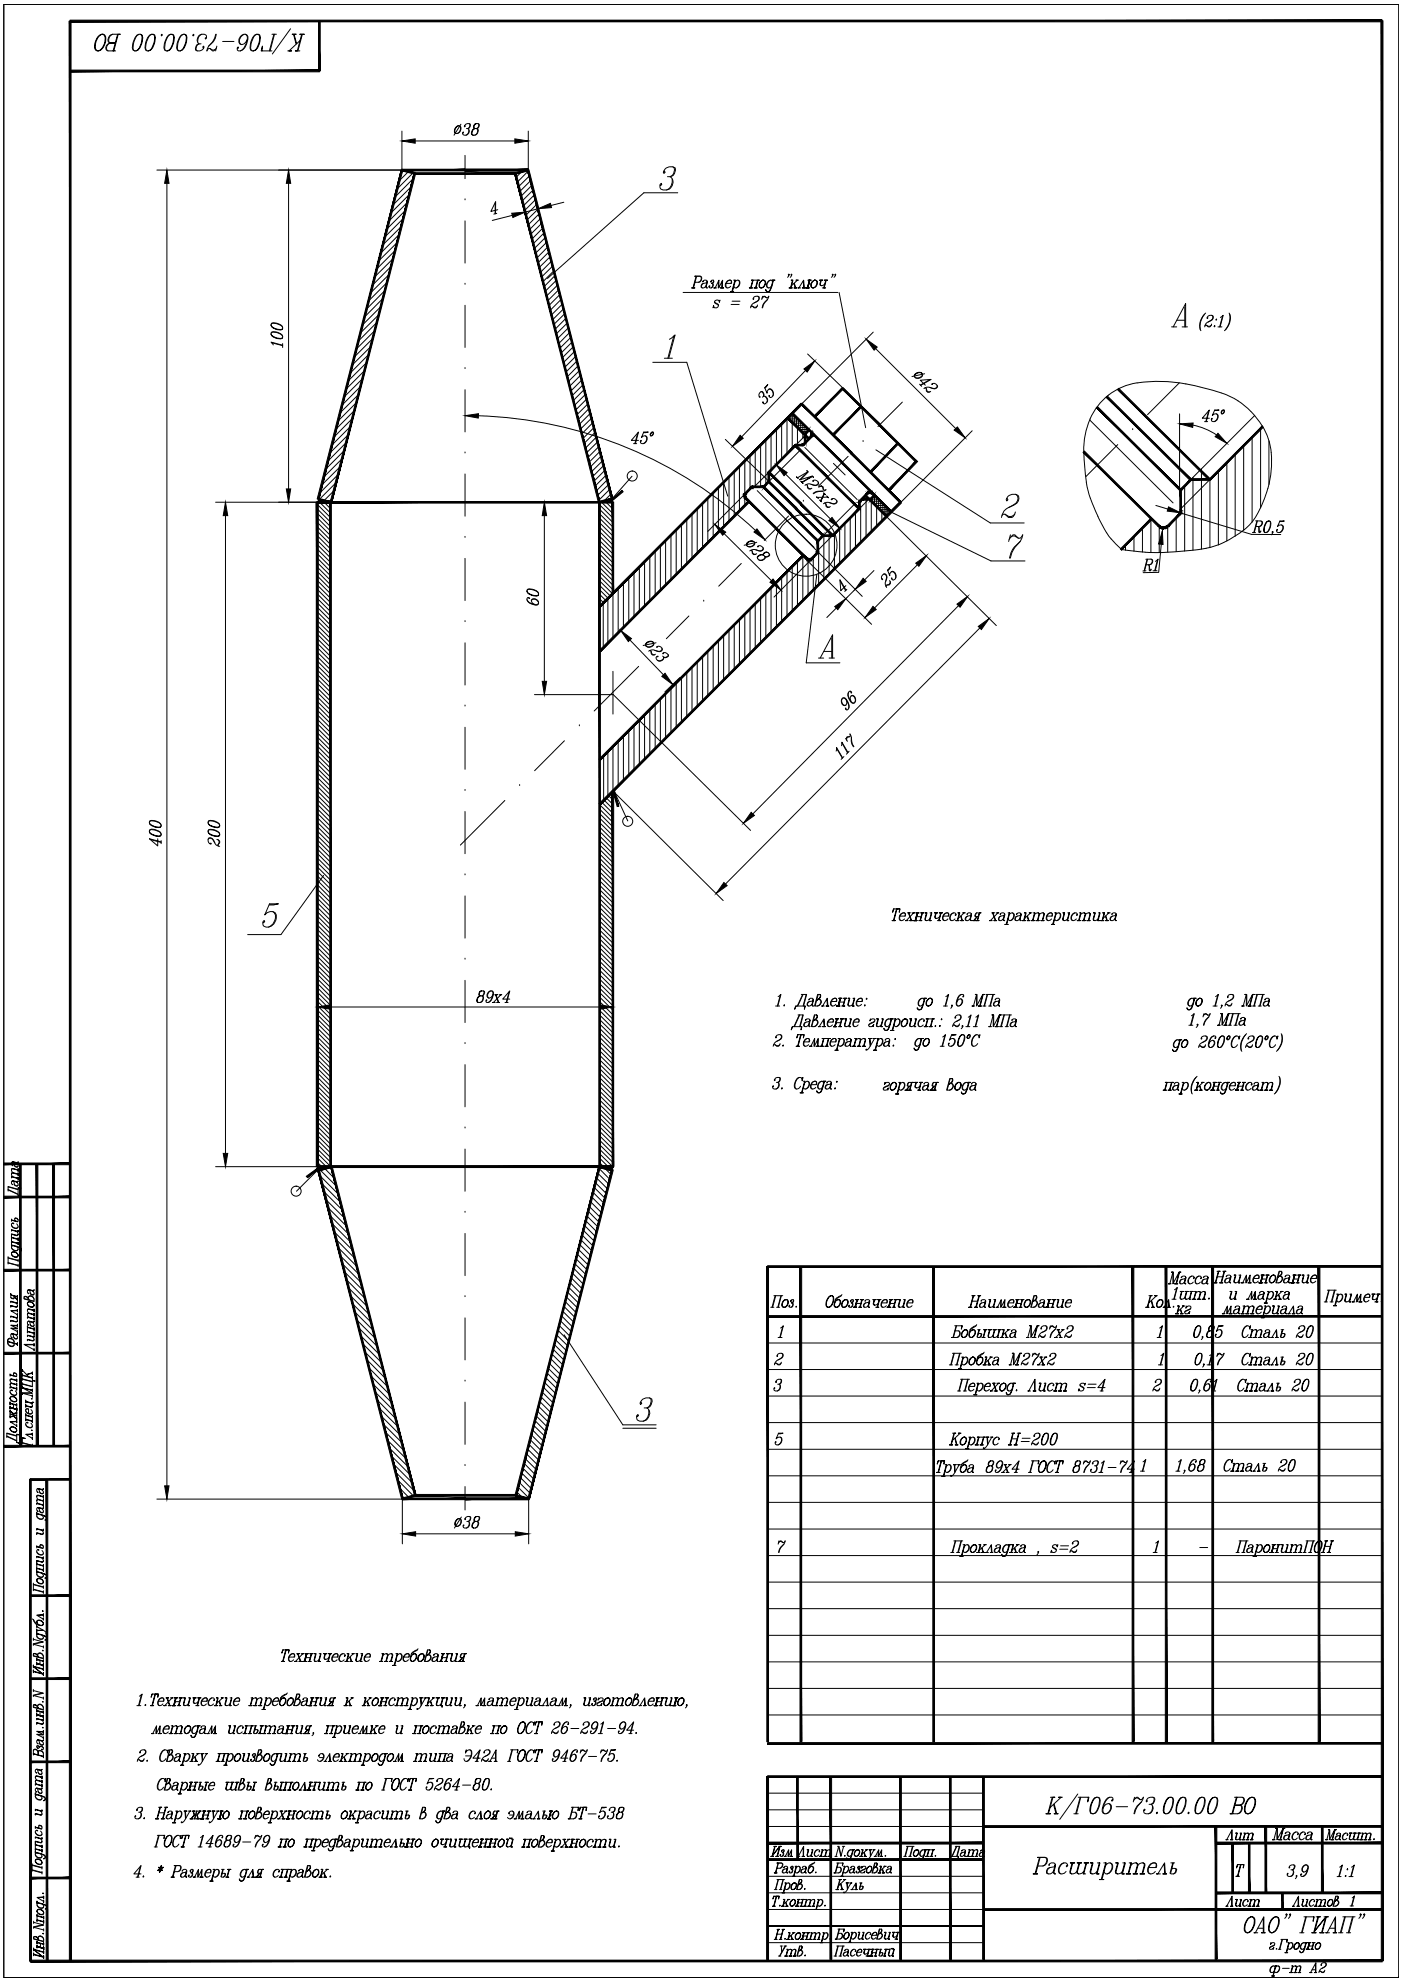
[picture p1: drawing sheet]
<svg xmlns="http://www.w3.org/2000/svg" width="420mm" height="594mm" viewBox="0 0 420 594" stroke-linecap="round" stroke-linejoin="round" font-family="sans-serif">
<!-- layer: 0 -->
<g fill="#000" stroke="#000" stroke-width=".3">
<path d="M50.1 51l.6 4h-1.3zM86.5 51l.7 4h-1.3zM120.5 42.3l4-.7v1.4zM154.4 41.6l4 .7-4 .7zM153.5 64l4-.4-3.7 1.6zM161.3 62.6l3.8-1.6 .3 1.3zM241.1 110.6l3.3-2.4-2.3 3.4zM259.8 101.7l3.3 2.4-1 .9zM139.5 124.7l4-.6-.1 1.3zM222 130.5l.9 .9-3.2 2.4zM286.1 129l1-1 2.3 3.3zM353.8 127.1l4-.2-.1 1.3z"/>
<path d="M365.3 129.9l2.6 3.1-3.5-2zM67.6 150.6l.7 4h-1.4zM85.9 146.6h1.3l-.7 4zM163.3 150.6l.6 4h-1.3zM214.3 157.3l3.3 2.3-.9 .9zM227 158.6l2.4 3.3-3.3-2.4zM232.8 139.4l3.3 2.3-1 .9zM248.6 156.1l.9-.9 2.4 3.2zM350.4 152l3.6 1.8-3.9-.5zM231.8 173.6l2.4 3.3-3.3-2.3zM258.8 173.4l1 1-3.3 2.3zM274.6 168.9l3.3-2.4-2.3 3.3z"/>
<path d="M348.6 159.2l.2 4.1-1.4-.2zM186.2 189.1l3.2 2.4-1 .9zM250.3 181.9l3.3-2.3-2.3 3.2zM261.8 181.8l1 1-3.3 2.4zM287 181.2l3.3-2.4-2.4 3.3zM293.4 187.9l3.2-2.4-2.3 3.3zM162.6 204.3h1.3l-.6 4zM198.5 202.8l.9-.9 2.3 3.4zM225.3 243.6l.9 .9-3.3 2.4zM217.1 264.7l1 .9-3.3 2.4zM95.2 302l4-.7v1.4zM179.8 301.3l4 .7-4 .7z"/>
<path d="M66.9 345.9h1.4l-.7 4zM49.4 445.6h1.3l-.6 4zM120.7 460l3.9-.7v1.4zM154.5 459.3l4.1 .7-4.1 .7z"/>
<path d="M21.1 6v.5l393.4-.5zM21.1 6.5l393.4-.5v.5z"/>
<path d="M414.2 6.3l.6 581.8v-581.8zM414.2 6.3l.6 581.8h-.6z"/>
<path d="M21.1 21v.5l74.7-.5zM21.1 21.5l74.7-.5v.5z"/>
<path d="M95.5 6.3v15h.5zM95.5 6.3h.5v15z"/>
<path d="M120.5 50.7v.6l19-.6zM120.5 51.3l19-.6v.6z"/>
<path d="M120.6 50.8l-.1 .5 4 .5zM120.5 51.3l4 .5-.2 .4z"/>
<path d="M120.3 51l-24.7 98.7 25.2-98.6zM120.3 51l-24.7 98.7-.5-.1z"/>
<path d="M124.4 51.8v.5l30.2-.5zM124.4 52.3l30.2-.5v.5z"/>
<path d="M124.2 51.9l-24.7 98.8 25.1-98.6zM124.2 51.9l-24.7 98.8-.5-.1z"/>
<path d="M154.3 52.1l25.6 98.5-25.1-98.7zM154.3 52.1l25.6 98.5-.4 .1z"/>
<path d="M139.5 51.3h18.9v-.6zM139.5 50.7h18.9l-18.9 .6z"/>
<path d="M139.5 51.3h18.9v-.6zM139.5 50.7h18.9l-18.9 .6z"/>
<path d="M154.6 52.2l3.9-.9-.2-.5zM154.5 51.8l3.8-1-3.7 1.4z"/>
<path d="M158.2 51.1l25.6 98.5-25.2-98.6zM158.2 51.1l25.6 98.5-.5 .1z"/>
<path d="M252.9 116.3l-.3 .4 11.3 10.5zM252.6 116.7l11.3 10.5-.4 .3z"/>
<path d="M332.1 118.8l-.3 .3 25.5 24.6zM331.8 119.1l25.5 24.6-.4 .3z"/>
<path d="M335.5 116.5l-.3 .3 27.6 26.8zM335.2 116.8l27.6 26.8-.3 .3z"/>
<path d="M236.4 125.2l-.3 .3 6.7 6zM236.1 125.5l6.7 6-.4 .4z"/>
<path d="M237.8 123.8l-.3 .3 15.2 14.4zM237.5 124.1l15.2 14.4-.4 .3z"/>
<path d="M238.9 133.5l-.4 .4 9.8 9zM238.5 133.9l9.8 9-.3 .4z"/>
<path d="M240.6 120.9l-.3 .4 15.2 14.4zM240.3 121.3l15.2 14.4-.4 .3z"/>
<path d="M238.6 133.7h2v-.4zM238.6 133.3h2l-2 .4z"/>
<path d="M240.6 133.3l.3 .4h-.3zM240.6 133.3l.3 .4zM240.7 133.2l.4 .3-.2 .2zM240.7 133.2l.4 .3z"/>
<path d="M240.8 133.2l.3 .3 2-2.7zM243.1 130.8l.3 .4-2.3 2.3z"/>
<path d="M241.1 130.1l.4 .4 1-1.8zM242.5 128.7l.4 .4-1.4 1.4z"/>
<path d="M241.3 130.6l.4 2.2v-2.2zM241.3 130.6l.4 2.2h-.5z"/>
<path d="M243.1 130.8l.6 .1-.3 .3zM243.2 130.6l-.1 .2 .6 .1zM243.2 130.6l.6-.1-.1 .4zM243.3 130.4l-.1 .2 .6-.1zM243.3 130.4l.5-.3v.4zM243.3 130.2v.2l.5-.3zM243.6 129.7l.2 .4-.5 .1zM243.2 129.9l.1 .3 .3-.5zM243.4 129.4l.2 .3-.4 .2zM243.4 129.4l-.3 .4 .1 .1z"/>
<path d="M244.1 124.7l.4 .4 8.1-8.8zM252.6 116.3l.3 .4-8.4 8.4z"/>
<path d="M249.6 130.2l.4 .4 8.1-8.8zM258.1 121.8l.3 .3-8.4 8.5z"/>
<path d="M263.6 127.6l11 11 .3-.4zM263.6 127.6l.4-.3 10.9 10.9z"/>
<path d="M324.8 135.6l22.9 22-22.5-22.3zM324.8 135.6l22.9 22-.4 .3z"/>
<path d="M329.2 121.9l-.4 .4 25.5 24.5zM328.8 122.3l25.5 24.5-.4 .4z"/>
<path d="M95.1 150.4v.5l88.7-.5zM95.1 150.9l88.7-.5v.5z"/>
<path d="M94.9 150.6l.5 199.3v-199.3zM94.9 150.6l.5 199.3h-.5z"/>
<path d="M94.9 150.6l.5 199.3v-199.3zM94.9 150.6l.5 199.3h-.5z"/>
<path d="M95.3 149.9l3.9 1 .1-.5zM95.5 149.4l3.8 1-4-.5z"/>
<path d="M98.9 150.6l.5 199.3v-199.3zM98.9 150.6l.5 199.3h-.5z"/>
<path d="M179.8 150.3l.1 .5 3.7-1.5zM179.9 150.8l3.7-1.5 .1 .5z"/>
<path d="M179.6 150.6l.5 199.3v-199.3zM179.6 150.6l.5 199.3h-.5z"/>
<path d="M182.8 150.2l.3 .4 3.4-3.5zM186.5 147.1l.4 .4-3.8 3.1z"/>
<path d="M183.6 150.6l.4 27.3v-27.3zM183.6 150.6l.4 27.3h-.4z"/>
<path d="M225.2 146l-1.8 1.7 .4 .4zM225.2 146l.4 .3-1.8 1.8z"/>
<path d="M223.4 147.7l.4 .4-.6-.1zM223.2 148l.5 .3 .1-.2zM223.2 148l.5 .3-.6 .1zM223.1 148.4l.5 .1 .1-.2zM223.1 148.4l.5 .1-.5 .3zM223.1 148.8l.5-.1v-.2zM223.1 148.8l.5-.1-.4 .5zM223.6 148.7l-.4 .5 .5-.2zM223.2 149.2l.5-.2-.3 .5zM223.7 149l-.3 .5 .4-.4z"/>
<path d="M225.9 145.7v.5l3.1-.5zM225.9 146.2l3.1-.5v.5z"/>
<path d="M225.7 145.7l.2 .1-.1 .4zM225.7 145.7l.1 .5zM225.4 145.8l.3-.1v.5zM225.4 145.8l.3 .4zM225.2 146l.2-.2 .2 .4zM225.2 146l.4 .3z"/>
<path d="M228.8 145.8l.4 .4 1.2-1.9zM230.4 144.3l.3 .3-1.5 1.6z"/>
<path d="M230.3 141.6v2.8h.5zM230.3 141.6h.5v2.8z"/>
<path d="M238.5 133.3l-8.1 8.1 .3 .4zM238.5 133.3l.3 .4-8.1 8.1z"/>
<path d="M230.7 141.4l-.3 .4 9.9 9.1zM230.4 141.8l9.9 9.1-.3 .3z"/>
<path d="M230.7 144.3l-.3 .3 8.5 7.7zM230.4 144.6l8.5 7.7-.3 .4z"/>
<path d="M223.4 149.5l9.2 9.2 .3-.4zM223.8 149.1l9.1 9.2-9.5-8.8z"/>
<path d="M232.6 158.7l9.6 8.7-9.2-9.1zM232.6 158.7l9.6 8.7-.4 .4z"/>
<path d="M228.8 146.2l8.1 8.1 .4-.3zM228.8 146.2l.4-.4 8.1 8.2z"/>
<path d="M237.3 154l-.3 .3 8.4 7.8zM237 154.3l8.4 7.8-.3 .3z"/>
<path d="M248 143.3l9.4 9.3 .3-.3zM248 143.3l.3-.4 9.4 9.4z"/>
<path d="M257.7 150.1l.4 .3-.5-.1zM257.6 150.3l.5 .1zM257.6 150.3l.4 .2-.5 .1zM257.5 150.6l.5-.1z"/>
<path d="M260 147.7l-2.3 2.4 .4 .3zM260 147.7l.4 .4-2.3 2.3z"/>
<path d="M257.5 150.6l.5 2v-2zM257.5 150.6l.5 2h-.5z"/>
<path d="M258.5 150l2.2-.1-.1-.5zM258.4 149.5l2.2-.1-2.1 .6z"/>
<path d="M262.1 148.3l-1.4 1.4 .4 .4zM262.1 148.3l.4 .3-1.4 1.5z"/>
<path d="M269.2 132.7l-8.3 8.6 .4 .4zM269.2 132.7l.4 .3-8.3 8.7z"/>
<path d="M261.5 147.5l.3 .2-.3 .4zM261.5 147.5l-.2 .4 .2 .2zM261.1 147.4l.4 .1-.2 .4zM261.1 147.4l-.1 .5h.3zM260.7 147.4h.4l-.1 .5zM260.7 147.4l.1 .5h.2zM260.4 147.5l.3-.1 .1 .5zM260.4 147.5l.2 .4h.2zM260 147.7l.4-.2 .2 .4zM260 147.7l.4 .4 .2-.2z"/>
<path d="M259.4 148.7l6.3 6.4 .4-.3zM259.4 148.7l.3-.3 6.4 6.4z"/>
<path d="M274.8 138.1l-8.3 8.6 .4 .4zM274.8 138.1l.4 .3-8.3 8.7z"/>
<path d="M252.4 138.9l14.7 14.8 .4-.3zM252.4 138.9l.3-.4 14.8 14.9z"/>
<path d="M255.2 136l14.8 14.9 .3-.4zM255.2 136l.3-.3 14.8 14.8z"/>
<path d="M347.3 157.9l.4-.3 .1 .7zM347.7 157.6l.1 .7 .2-.5zM348 157.8l.3 .7-.5-.2zM348 157.8l.3 .7 .1-.5zM348.4 158l.5 .6-.6-.1zM348.4 158l.5 .6v-.5zM348.9 158.1l.6 .4-.6 .1zM348.9 158.1l.6 .4-.2-.5zM349.3 158l.7 .3-.5 .2zM349.3 158l.7 .3-.2-.5zM349.8 157.8l.7 .1-.5 .4zM349.8 157.8l.7 .1-.4-.3z"/>
<path d="M353.6 154l-3.5 3.6 .4 .3zM353.6 154l.4 .4-3.5 3.5z"/>
<path d="M353.8 146.9v6.4h.5zM353.8 146.9h.5v6.4z"/>
<path d="M353.9 146.8l.3 .4 2.9-3.6zM357.1 143.6l.3 .4-3.2 3.2z"/>
<path d="M353.6 154h.6l-.2 .4zM353.6 154h.6l-.4-.2zM353.8 153.8l.5-.2-.1 .4zM353.8 153.6v.2l.5-.2zM353.8 153.6l.5-.4v.4zM353.8 153.3v.3l.5-.4z"/>
<path d="M357.2 143.5v.5l5.7-.5zM357.2 144l5.7-.5v.5z"/>
<path d="M362.7 143.6l.3 .4 15.5-16.2zM378.5 127.8l.4 .3-15.9 15.9z"/>
<path d="M241.8 167.8l.4-.4-.1 .6zM242.2 167.4l-.1 .6 .2-.4zM242.3 167.6l.2 .5-.4-.1zM242.3 167.6l.2 .5v-.5zM242.5 167.6l.4 .5h-.4zM242.5 167.6l.4 .5-.1-.5zM242.8 167.6l.4 .4-.3 .1zM242.8 167.6l.4 .4-.2-.4zM243 167.6l.6 .2-.4 .2zM243 167.6l.6 .2-.4-.4z"/>
<path d="M243.2 167.4l.4 .4 1.4-2.1zM245 165.7l.3 .3-1.7 1.8z"/>
<path d="M245 162.2v3.2h.5zM245 162.2h.5v3.2z"/>
<path d="M246.6 160.5l-1.5 1.6 .3 .3zM246.6 160.5l.4 .3-1.6 1.6z"/>
<path d="M245 165.7l.5 .1-.2 .2zM245 165.6l.5 .2zM245 165.6h.5v.2zM245 165.5l.5 .1zM245 165.5l.5-.2v.3zM245 165.4l.5-.1z"/>
<path d="M238.6 152.7l8 8.1 .4-.3zM238.6 152.7l.3-.4 8.1 8.2z"/>
<path d="M246.9 160.4v.5l2.8-.5zM246.9 160.9l2.8-.5v.5z"/>
<path d="M257.6 152.3l-8.1 8.2 .3 .3zM257.6 152.3l.4 .4-8.2 8.1z"/>
<path d="M240 151.3l9.5 9.5 .4-.3zM240.3 150.9l9.6 9.6-9.9-9.2z"/>
<path d="M345.2 155.4l-9.2 9.2 .4 .4zM345.2 155.4l.3 .4-9.1 9.2z"/>
<path d="M224.5 150.2l-44.9 44.9 .4 .4zM224.5 150.2l.3 .3-44.8 45z"/>
<path d="M240.3 120.9l-60.7 60.9 .4 .3zM240.3 120.9l.3 .4-60.6 60.8z"/>
<path d="M240.8 166.4l-61.2 61.3 .4 .3zM240.8 166.4l.3 .3-61.1 61.3z"/>
<path d="M183.6 237.2l.4 112.7v-112.7zM183.6 237.2l.4 112.7h-.4z"/>
<path d="M183.8 237.1l1.8 4.7-1.4-4.8zM183.8 237.1l1.8 4.7-.5 .1z"/>
<path d="M269.9 150.5l-90.3 90.5 .4 .4zM269.9 150.5l.4 .4-90.3 90.5z"/>
<path d="M1.2 349.3h19.9v-.5zM1.2 348.8h19.9l-19.9 .5z"/>
<path d="M1.2 359.2h19.9v-.5zM1.2 358.7h19.9l-19.9 .5z"/>
<path d="M95.1 349.6v.5l88.7-.5zM95.1 350.1l88.7-.5v.5z"/>
<path d="M95.3 349.6v.5l88.7-.5zM95.3 350.1l88.7-.5v.5z"/>
<path d="M95.4 350.7l.1 .5 3.7-1.6zM95.5 351.2l3.7-1.6 .1 .5z"/>
<path d="M92.2 353.1l4-2.8-.3-.4zM91.9 352.7l4-2.8-3.7 3.2z"/>
<path d="M95.5 351.2l3.9-1.1-.2-.5zM95.4 350.7l3.8-1.1-3.7 1.6z"/>
<path d="M95.6 351.1l3.8-1-.1-.5zM95.5 350.6l3.8-1-3.7 1.5z"/>
<path d="M179.7 349.6l-.1 .5 4 .6zM179.6 350.1l4 .6-.2 .5z"/>
<path d="M179.9 349.6l-.1 .5 3.9 .5zM179.8 350.1l3.9 .5-.1 .5z"/>
<path d="M230.2 379.6v.5l184.3-.5zM230.2 380.1l184.3-.5v.5z"/>
<path d="M230 379.8l.5 142.5v-142.5zM230 379.8l.5 142.5h-.5z"/>
<path d="M239.9 379.8l.5 142.5v-142.5zM239.9 379.8l.5 142.5h-.5z"/>
<path d="M279.8 379.8l.5 142.5v-142.5zM279.8 379.8l.5 142.5h-.5z"/>
<path d="M339.5 379.8l.5 142.5v-142.5zM339.5 379.8l.5 142.5h-.5z"/>
<path d="M349.5 379.8l.5 142.5v-142.5zM349.5 379.8l.5 142.5h-.5z"/>
<path d="M363.4 379.8l.6 142.5v-142.5zM363.4 379.8l.6 142.5h-.6z"/>
<path d="M395.3 379.8l.5 142.5v-142.5zM395.3 379.8l.5 142.5h-.5z"/>
<path d="M1.2 381.2h19.9v-.6zM1.2 380.6h19.9l-19.9 .6z"/>
<path d="M230.2 394.5v.5l184.3-.5zM230.2 395l184.3-.5v.5z"/>
<path d="M1.2 406h19.9v-.5zM1.2 405.5h19.9l-19.9 .5z"/>
<path d="M5.9 349v84.7h.5zM5.9 349h.5v84.7z"/>
<path d="M10.9 349v84.7h.5zM10.9 349h.5v84.7z"/>
<path d="M15.8 349v84.7h.6zM15.8 349h.6v84.7z"/>
<path d="M1.2 433.9h19.9v-.5zM1.2 433.4h19.9l-19.9 .5z"/>
<path d="M9.1 443.9h12v-.5zM9.1 443.4h12l-12 .5z"/>
<path d="M95.3 350.9l25.2 98.7 .4-.2zM95.3 350.9l.5-.1 25.1 98.6z"/>
<path d="M120.6 449.2l.1 .5 3.8-1.4zM120.7 449.7l3.8-1.4 .1 .5z"/>
<path d="M120.7 449.2v.5l18.9-.5zM120.7 449.7l18.9-.5v.5z"/>
<path d="M99.2 349.9l25.1 98.6 .5-.1zM99.2 349.9l.4-.1 25.2 98.6z"/>
<path d="M124.5 448.2v.5l30.2-.5zM124.5 448.7l30.2-.5v.5z"/>
<path d="M179.6 349.8l-25.2 98.6 .5 .1zM179.6 349.8l.5 .1-25.2 98.6z"/>
<path d="M183.4 350.8l-25.1 98.6 .5 .2zM183.4 350.8l.5 .1-25.1 98.7z"/>
<path d="M154.6 448.8l3.9 .9 .1-.5zM154.7 448.3l3.9 .9-4-.4z"/>
<path d="M139.6 449.7h19v-.5zM139.6 449.2h19l-19 .5z"/>
<path d="M139.6 449.7h19v-.5zM139.6 449.2h19l-19 .5z"/>
<path d="M9.1 478.8h12v-.5zM9.1 478.3h12l-12 .5z"/>
<path d="M9.1 503.7h12v-.5zM9.1 503.2h12l-12 .5z"/>
<path d="M9.1 528.6h12v-.5zM9.1 528.1h12l-12 .5z"/>
<path d="M230.2 532.5v.5l184.3-.5zM230.2 533l184.3-.5v.5z"/>
<path d="M230.2 522.6v.5l184.3-.5zM230.2 523.1l184.3-.5v.5z"/>
<path d="M230 532.8l.5 55.3v-55.3zM230 532.8l.5 55.3h-.5z"/>
<path d="M230.2 552.5v.4l64.8-.4zM230.2 552.9l64.8-.4v.4z"/>
<path d="M230.2 557.4v.5l64.8-.5zM230.2 557.9l64.8-.5v.5z"/>
<path d="M230.2 557.4v.5l64.8-.5zM230.2 557.9l64.8-.5v.5z"/>
<path d="M230.2 552.5v.4l64.8-.4zM230.2 552.9l64.8-.4v.4z"/>
<path d="M238.9 532.8v24.9h.5zM238.9 532.8h.5v24.9z"/>
<path d="M295 547.5v.5l119.5-.5zM295 548l119.5-.5v.5z"/>
<path d="M364.7 552.5v.4l49.8-.4zM364.7 552.9l49.8-.4v.4z"/>
<path d="M364.7 552.5v.4l49.8-.4zM364.7 552.9l49.8-.4v.4z"/>
<path d="M9.1 563.4h12v-.5zM9.1 562.9h12l-12 .5z"/>
<path d="M295 572.4v.5l119.5-.5zM295 572.9l119.5-.5v.5z"/>
<path d="M364.7 567.4v.5l49.8-.5zM364.7 567.9l49.8-.5v.5z"/>
<path d="M364.7 567.4v.5l49.8-.5zM364.7 567.9l49.8-.5v.5z"/>
<path d="M364.7 572.4v.5l49.8-.5zM364.7 572.9l49.8-.5v.5z"/>
<path d="M369.4 552.7v14.9h.5zM369.4 552.7h.5v14.9z"/>
<path d="M374.4 552.7v14.9h.5zM374.4 552.7h.5v14.9z"/>
<path d="M379.4 547.7v19.9h.5zM379.4 547.7h.5v19.9z"/>
<path d="M384.4 567.6v5h.5zM384.4 567.6h.5v5z"/>
<path d="M396.3 547.7v19.9h.5zM396.3 547.7h.5v19.9z"/>
<path d="M8.9 443.6v144.5h.5zM8.9 443.6h.5v144.5z"/>
<path d="M13.9 443.6v144.5h.4zM13.9 443.6h.4v144.5z"/>
<path d="M20.8 6.3v581.8h.5zM20.8 6.3h.5v581.8z"/>
<path d="M230 532.8v54.8h.5zM230 532.8h.5v54.8z"/>
<path d="M248.9 532.8v54.8h.5zM248.9 532.8h.5v54.8z"/>
<path d="M269.8 532.8v54.8h.5zM269.8 532.8h.5v54.8z"/>
<path d="M284.7 532.8v54.8h.6zM284.7 532.8h.6v54.8z"/>
<path d="M294.7 532.8v54.8h.5zM294.7 532.8h.5v54.8z"/>
<path d="M364.4 547.7v39.9h.5zM364.4 547.7h.5v39.9z"/>
<path d="M9.1 588.3h405.4v-.5zM9.1 587.8h405.4l-405.4 .5z"/>
</g>
<g fill="none" stroke="#000" stroke-width=".3">
<path d="M1.2 1.3h418.3v591.7h-418.4zM29.2 15.3a2.14 2.14 0 0 1-.4-2.9 2.69 2.69 0 0 1 2.1-2.1 2.17 2.17 0 0 1 .4 2.9 3.2 3.2 0 0 1-1.7 2.1 3.7 3.7 0 0 0 1.8-4.8 1.56 1.56 0 0 0-2.3 1 3.8 3.8 0 0 0-.4 3.5l.9 .3M33.8 10.3a1.63 1.63 0 0 0-.8 2.6h1.6h-1.6a1.42 1.42 0 0 0-.6 2.4M35.3 10.3l-1.4 5h.2l1.3-5h.6h-2.2a1.72 1.72 0 0 0-1.2 2.3l.4 .3a1.28 1.28 0 0 0-1.2 .9 1.28 1.28 0 0 0 .6 1.5h2.3M41.7 10.3a4.7 4.7 0 0 0-1.6 4.7l.3 .3M42.1 10.3l.3 .2a4.6 4.6 0 0 1-1.6 4.8l-.9-.3a4.9 4.9 0 0 1 1.2-4.5l.6-.2 .9 .2a4.8 4.8 0 0 1-1.2 4.5l-.6 .3M45.5 10.3a4.3 4.3 0 0 0-1.8 4.5l.5 .5M45.9 10.3l.3 .2a4.8 4.8 0 0 1-1.2 4.5l-.5 .3-.8-.3a5.1 5.1 0 0 1 1.2-4.5l.6-.2 .9 .2a5 5 0 0 1-1.2 4.5l-.7 .3M48.3 10.5l.3-.2 .1 .2-.3 .2zM51.2 10.3a4.7 4.7 0 0 0-1.7 4.7l.4 .3M51.6 10.3l.3 .2a4.6 4.6 0 0 1-1.6 4.8l-.9-.3a4.9 4.9 0 0 1 1.2-4.5l.6-.2 .9 .2a4.8 4.8 0 0 1-1.2 4.5l-.6 .3M55 10.3a4.7 4.7 0 0 0-1.6 4.7l.3 .3"/>
<path d="M55.4 10.3l.3 .2a4.8 4.8 0 0 1-1.2 4.5l-.5 .3-.8-.3a4.9 4.9 0 0 1 1.2-4.5l.6-.2 .9 .2a5 5 0 0 1-1.2 4.5l-.7 .3M57.8 10.5l.3-.2 .1 .2-.3 .2zM60.3 13.2a1.38 1.38 0 0 0-1.4 .4 1.38 1.38 0 0 0-.3 1.4 1.46 1.46 0 0 0 1.6 .2 1.46 1.46 0 0 0 .9-1.4l-.3 .3 .1 .2M60.5 10.3a2.1 2.1 0 0 0-1.2 2.3M61.8 11.2l-.3 .3 .2 .2 .2-.2v-.8a1.62 1.62 0 0 0-2.3 .1 1.62 1.62 0 0 0 .1 2.4 1.34 1.34 0 0 0-.5 2.1M63 14.5l.8 .5 .8-.2M64.7 10.3a6.2 6.2 0 0 1-2.1 3.5l-.6 1.5 .6-.8h.4l.7 .8h.4l.8-1M64.9 10.3a5.1 5.1 0 0 1-2.3 3.5M65 13.8l-.3 1.5M66.8 12.4h3.4M73.2 10.3a1.85 1.85 0 0 0-.8 3.1M73.6 10.3l.3 .2a3.7 3.7 0 0 1-.9 4l-.9 .8"/>
<path d="M74.1 12a1.56 1.56 0 0 1-2.2 1.2 1.79 1.79 0 0 1 .1-2.2 1.79 1.79 0 0 1 2.1-.5 3.7 3.7 0 0 1-.9 4 1.4 1.4 0 0 1-2 .5v-.7l.2-.2 .2 .2-.3 .2M77 10.3a4.3 4.3 0 0 0-1.8 4.5l.5 .5M77.4 10.3l.3 .2a4.8 4.8 0 0 1-1.2 4.5l-.5 .3-.8-.3a5.1 5.1 0 0 1 1.2-4.5l.6-.2 .9 .2a5 5 0 0 1-1.2 4.5l-.7 .3M78.5 15.3l.2-1.5-.4 1.5h3.2M81.5 10.3h1.4M82.1 10.3l-1.3 5M82.3 10.3l-1.3 5M86.3 15.3h1.1h-.7l3.3-3.1-.8 3.1h-.6h1.3M87.1 8.6l-5.4 7.6M88.8 13.2l-.8-2.9h-.4h1.2h-.6l.8 2.9M90 12.2l.5-1.9h-.6h1.3h-.5l-1.4 5M120.5 39.3v11.7"/>
<path d="M137.4 37.7a1.51 1.51 0 0 0-.9 2.2 1.37 1.37 0 0 0 1.5-.4 1.37 1.37 0 0 0 .1-1.6 1.28 1.28 0 0 0-1.5 .6 1.28 1.28 0 0 0 .2 1.5M137.7 37.7a1.38 1.38 0 0 1-.6 2.3M138.2 37.2l-2 3.3M139.4 37.7l.1 .2-.2 .1v-.3a1.18 1.18 0 0 1 1.7-.5 1.02 1.02 0 0 1-1.1 1.4M140.6 38.9l-.2 1-.6 .6M140.7 37.1a.88 .88 0 0 1-.4 1.5 1.11 1.11 0 0 1 .1 1.6 1.11 1.11 0 0 1-1.6 0l.2-.6-.1 .3M142.8 37.1a1.04 1.04 0 0 0-.8 1.3 1.04 1.04 0 0 0 1.3 0 1.04 1.04 0 0 0 .4-1.2l-.3-.1a1 1 0 0 0-1.2 1.3l.2 .2M142.9 38.6l.2 .1a1.36 1.36 0 0 1-.7 1.8M143.4 37.1a.88 .88 0 0 1-.5 1.5l.4 .1a1.21 1.21 0 0 1-.3 1.5 1.21 1.21 0 0 1-1.6 0v-.3a1.36 1.36 0 0 1 1-1.3 1.27 1.27 0 0 0-.5 1.9M158.4 39.3v11.7l3.7 14.5-3.3 3.3M47 51h92.5M50.1 55v390.6"/>
<path d="M86.5 55v91.6M121 51.1l-.7 .7M122.4 51.5l-2.7 2.7M122.8 58.3l-5.5 5.5M123.4 55.9l-5.5 5.5M123.9 51.8l-4.8 4.8M124 53.5l-5.5 5.5M124.5 42.3h29.9M139.5 59.9h.1M139.5 46.6v7M154.5 52l3.8 14.5M156.4 51.5l-1.6 1.6"/>
<path d="M158.5 51.3l-3.3 3.3M158.8 52.7l-3.3 3.3M159.2 54.1l-3.3 3.3M159.6 55.5l-3.3 3.3M159.9 57l-3.3 3.2M160.3 58.4l-3.3 3.3M160.7 59.8l-3.3 3.3M199.3 51.3l.2 .4-.4 .3-.2-.3a2.29 2.29 0 0 1 3.6-1.3 2.07 2.07 0 0 1-2.3 2.6M201.6 53.7a2.99 2.99 0 0 1-1.7 3.3M201.8 50l.4 .4a2.19 2.19 0 0 1-1.2 2.6 2.25 2.25 0 0 1 .2 3.2 2.25 2.25 0 0 1-3.2 .1v-1l.3-.3 .2 .3-.4 .4M203.3 57.8h-10.2l-28.9 25.7M117.3 79.9l-5.5 5.6"/>
<path d="M117.9 77.5l-5.5 5.5M118.5 75.1l-5.5 5.5M119.1 72.7l-5.5 5.5M119.7 70.3l-5.5 5.5M120.4 67.9l-5.6 5.5M121 65.5l-5.5 5.5M121.6 63.1l-5.6 5.6M122.2 60.7l-5.5 5.5M139.5 66.2v12.7M148.5 60.8v3.3M149 64l-.9 .2M149.3 62.9l-2.1 .5 1.4-2.9v3.6"/>
<path d="M153.6 64.6l-6 1.5M161 61.2l-3.3 3.3M161.3 62.6l-3.8 1M161.4 62.7l-3.3 3.2M161.7 64.1l-3.2 3.3M162.5 67l-3.3 3.2M162.8 68.4l-3.2 3.3M163.2 69.8l-3.3 3.3M163.5 71.2l-3.2 3.3M163.9 72.7l-3.3 3.2M164.3 74.1l-3.3 3.3M164.6 75.5l-3.2 3.3"/>
<path d="M165 76.9l-3.3 3.3M165.4 78.3l-3.3 3.3M165.7 79.8l-3.3 3.2M169.1 60.6l-3.9 1M81.3 99.9l.2-.2a3.2 3.2 0 0 1 3.3 1.2M81.3 97.6a3 3 0 0 0 3.3 1.2l.2-.6a2.95 2.95 0 0 0-3.3-1.3 .85 .85 0 0 0 .5 1.4l2.1 .5 .7-.3M81.3 97.3l.2-.2a3.4 3.4 0 0 1 3.3 1.1M112.4 99.1l-5.5 5.6M113 96.7l-5.5 5.6M113.6 94.3l-5.5 5.6M114.2 91.9l-5.5 5.5M114.8 89.5l-5.5 5.6"/>
<path d="M115.5 87.1l-5.5 5.6M116 84.7l-5.5 5.5M116.7 82.3l-5.6 5.5M139.5 85.2h.1M139.5 91.6v12.6M166.1 81.2l-3.3 3.3M166.5 82.6l-3.3 3.3M166.8 84.1l-3.3 3.2M167.2 85.5l-3.3 3.3M167.6 86.9l-3.3 3.3M167.9 88.3l-3.3 3.3M168.3 89.8l-3.3 3.2"/>
<path d="M168.7 91.2l-3.3 3.3M169 92.6l-3.3 3.3M169.4 94.1l-3.3 3.2M169.7 95.4l-3.2 3.3M170.1 96.9l-3.3 3.2M170.4 98.3l-3.2 3.3M170.8 99.7l-3.2 3.3M204.9 87.7h46.4M208.4 82.8h1.6l.3 .2 .2 .5a1.1 1.1 0 0 1-1 1.2h-1.1l-.4 1.6h.4h-1h.4l1-3.5zM208.4 84.7l.5-1.9h1.1l.3 .7a1.16 1.16 0 0 1-.8 1.2M210.9 84.4l-.2 .1v-.1a.89 .89 0 0 1 1.3-.2l.1 .5-.3 1.1 .3 .5-.4-.1v-.4a.92 .92 0 0 1-1.4 .4 .91 .91 0 0 1 .7-1.2l.9-.2 .2-.4-.4 1.4M211 85a.82 .82 0 0 0-.4 1.3"/>
<path d="M213.3 84.4l-.1 .3v-.3l.3-.4h.4l.1 .7-.6 .3 .5 .2a.93 .93 0 0 1-.6 1.1l-.6-.1 .1-.5-.1 .3M213.9 84l.1 .4a.8 .8 0 0 0-.2 1.1l-.5 .8M214.3 90.5l1.2 1-.1 .5-.5 .3h-.6l-.3-.7-.2 .7 .3-.3M215.5 84.5l-.1 1.8M215.7 90.3l.2-.3-.2 .7-.1-.5a.85 .85 0 0 0-1.3 .1v.5l1.1 .8M216.5 84.5v1.8h-.4h.9h-.4l.1-2.3-1.2 2.3 .1-2.3-1.1 2.3h-.4h.8M217.8 85h1.5v-.8a1.34 1.34 0 0 0-1.5 .4 1.34 1.34 0 0 0-.1 1.6 .96 .96 0 0 0 1.4-.4M219.2 85l.1-.8a1.28 1.28 0 0 0-1.5 .6 1.28 1.28 0 0 0 .3 1.5M219.3 91.3h2.4M219.6 90.3h2.3M220 84h.6l-1 3.5h.4h-.9h.4l.9-3.5M220.4 84.5l.9-.5a1.28 1.28 0 0 1 .5 1.4 1.28 1.28 0 0 1-1.1 .9h-.3l-.3-.5"/>
<path d="M221.3 84a1.38 1.38 0 0 1-.6 2.3M225.9 84l-.7 2.3h.5h-1h.4l.6-2.3h-.3h2.3h-.4l-.6 2.3h.4h-.9h.4l.6-2.3M226 89.5l-.1 .3a.93 .93 0 0 1 .8-1 .93 .93 0 0 1 1 .7 1.96 1.96 0 0 1-1.8 1.5l-.8 1.3M227.1 91.8l-.5 .3-.9-.3-.5 .2M227.2 91.5l-.5 .8h-.5l-.5-.5M227.3 88.8a.77 .77 0 0 1 0 1.4l-1.1 .6M228 84.5l.8-.5-.3 .2a1.37 1.37 0 0 0-.4 2.1 1.38 1.38 0 0 0 1.2-.8 1.38 1.38 0 0 0-.3-1.5h-.2h.2a1.28 1.28 0 0 1 .6 1.4 1.28 1.28 0 0 1-1.2 .9h-.3a1.06 1.06 0 0 1-.1-1.8zM228.5 89.5l.6-.7 .8 .5h.3l.4-.5-.4 1a4 4 0 0 0-1.5 2.5M228.7 88.8l-.3 1M228.7 89.1l.6-.1 .6 .3M230.1 87.5l-.5-.7 .4 .7 .8-.2 .7-1.3 .5-2h.4h-.8h.2l-.5 2-.6 1.3-.3 .2M230.2 89.8a3.6 3.6 0 0 0-1.6 2.5"/>
<path d="M231 84l-.3 .2a1.33 1.33 0 0 0-.3 2.1M231.7 84.5l-.2-.3a1.34 1.34 0 0 0-1.4 .5 1.34 1.34 0 0 0 0 1.5l.6 .1 .7-.5M236.7 82.4l-.2 .1-.1-.1 .2-.2 .1 .2-.5 .8M237.3 84h.5l-.6 2.3h.4h-.9h.4l.6-2.3zM237.5 82.4l-.2 .1-.1-.1 .2-.2 .1 .2-.5 .8M238.1 85l.4 1.3h-.4h.8h-.3l-.4-1.3M239.5 84h-.8h.5l-1.8 1.7M240.9 84.4l.2 1.9h-.5h.8h-.2l-.2-2.3-1.4 2.3h-.3h.8M242.3 84h.6l-.7 2.3h.4h-.9h.4l.7-2.3-.7 2.3h-.4h.9h-.4l.7-2.3h.4zM242.5 85.2h.7M243.5 84.5l.8-.5-.3 .2a1.37 1.37 0 0 0-.3 2.1 1.38 1.38 0 0 0 1.2-.8 1.38 1.38 0 0 0-.3-1.5h-.3h.3a1.28 1.28 0 0 1 .5 1.4 1.28 1.28 0 0 1-1.1 .9h-.3a1.06 1.06 0 0 1-.2-1.8zM246.6 86.3h.4l.7-2.3h-.5h1h-.4l-.6 2.3h.3h-.5"/>
<path d="M247.3 85.2a.96 .96 0 0 1-1.4 .3l.3-1.5h-.4h.9h-.4l-.3 1.2 .3 .5M249.8 82.4l-.1 .1-.1-.1 .1-.2 .1 .2-.5 .8M250.6 82.4l-.1 .1-.2-.1 .2-.2 .1 .2-.5 .8M251.6 87.7l8 40.6M261.9 99.6l-21.4 21.5M351.3 98h1.6M351.8 98l3.8-7v7M352.9 96h2.4M354.5 98h1.6M355.3 92.1v5.9M361.2 94.2l-1.1 2-.2 1.5 .1 1.2M361.6 93.9a4.6 4.6 0 0 0-1.5 5.3"/>
<path d="M362.2 95.2l-.2 .3a.93 .93 0 0 1 .8-.9 .93 .93 0 0 1 1.1 .6 1.96 1.96 0 0 1-1.9 1.5l-.3 .3-.4 1M363.3 97.5l-.5 .4-1-.4-.4 .2M363.4 97.2a.87 .87 0 0 1-1.1 .8l-.5-.5M363.4 94.6a.77 .77 0 0 1 0 1.3l-1.1 .6M364.1 97.9l.2-.2 .1 .2-.2 .1zM364.6 95.9l.2-.2 .1 .2-.2 .1zM365.3 98h1.2M366 95.2l.8-.6-.9 3.4M366.7 94.7l-.9 3.3M368.6 93.9a4.5 4.5 0 0 1-1.4 5.3M368.8 94.2l.1 1.2-.3 1.5-1 2M81.3 100.2a3 3 0 0 0 3.3 1.3l.2-.6a3 3 0 0 0-3.3-1.3 .81 .81 0 0 0 .5 1.3l.8 .4 1.3 .2 .7-.3"/>
<path d="M81.5 102.8l3.3 .9M82 103.4l-.7-.8 3.5 .9M84.8 103v1.2M107.5 118.3l-5.5 5.6M108.1 115.9l-5.5 5.6M108.7 113.6l-5.5 5.5M109.3 111.2l-5.5 5.5M110 108.7l-5.6 5.5M110.5 106.3l-5.5 5.6M111.2 104l-5.6 5.5M111.8 101.5l-5.5 5.5M139.5 110.5h.1"/>
<path d="M139.5 116.9v12.6M171.2 101.2l-3.3 3.2M171.5 102.6l-3.2 3.3M171.9 104l-3.3 3.3M172.3 105.4l-3.3 3.3M172.6 106.9l-3.2 3.2M173 108.3l-3.3 3.3M173.4 109.7l-3.3 3.3M173.8 111.2l-3.4 3.2M174.1 112.6l-3.3 3.3M174.5 114l-3.3 3.3M174.8 115.4l-3.3 3.3"/>
<path d="M175.2 116.8l-3.3 3.3M175.6 118.3l-3.3 3.3M175.9 119.7l-3.3 3.3M195.8 108.7h10.2l12.2 40.1M199.2 107.4h2.4M200.8 101.8l1.7-1.4-2 7M202.1 100.8l-1.8 6.6M227.8 118.9l.1 .3-.2-.2a1.16 1.16 0 0 1 .8-1.6 1.03 1.03 0 0 1 .2 1.7M228.1 117.5a.9 .9 0 0 1 .9 1.4 1.11 1.11 0 0 1 1.2 1 1.11 1.11 0 0 1-1.1 1.2l-.4-.6 .2 .3M229.4 118.9l.6 .7v1M229.4 116.4l.9-1.1-1 1 .8 1.6a.92 .92 0 0 1 .5-1.2 .92 .92 0 0 1 1.2 .6 1.13 1.13 0 0 1-.9 1.9l-.3-.6 .2 .3M230.5 116.7a1.34 1.34 0 0 1 1.2 2.1"/>
<path d="M241.6 111.1l-19.2 19.9M242.2 106.2l21.6 20.8M262.6 104.5l24 24M275.8 115.2l.6 .7M276.4 111.9a1.56 1.56 0 0 0-2.2 .8 1.25 1.25 0 0 0 1.5 .7 1.25 1.25 0 0 0 .9-1.4 1.39 1.39 0 0 0-2.3 1.1M276.6 112a1.42 1.42 0 0 1-2.1 1.3M277.3 112.1l-3.8 .8M277.4 116.3l.4 .2 .5 1h.5M277.5 115.5l-1.5-1.5 3.2-.2-3.1 1.8M277.8 116.5v.7l.4 .4 .9-.2M278.9 113.9l-2.9 1.6M279.7 115.1l-.3 .2a.97 .97 0 0 1 1.2-.2 .97 .97 0 0 1 .5 1 1.14 1.14 0 0 1-1.5 .4 2.19 2.19 0 0 0-2.5 0"/>
<path d="M281 115.6a.78 .78 0 0 1-.9 .9l-1.2-.3M341 114.8a18.3 18.3 0 0 0-14.1 10.8M341 114.8a44.4 44.4 0 0 1 14.7 .3M353.7 114.8l-9.6 9.6M355.6 115.1a47.2 47.2 0 0 1 15.7 5.1M102 140l-5.6 5.5M102.6 137.6l-5.5 5.5M103.2 135.2l-5.5 5.5M103.8 132.7l-5.5 5.6M104.5 130.4l-5.6 5.5M105 128l-5.5 5.5M105.6 125.5l-5.5 5.6"/>
<path d="M106.3 123.1l-5.5 5.6M106.9 120.8l-5.5 5.5M139.5 135.8h.1M143.4 124.7a127.4 127.4 0 0 1 83.1 34.3M176.3 121.1l-3.3 3.3M176.6 122.5l-3.2 3.3M177 124l-3.2 3.2M177.4 125.4l-3.3 3.3M177.7 126.8l-3.2 3.3M178.1 128.3l-3.3 3.2M178.4 129.7l-3.2 3.3M178.8 131.1l-3.2 3.3"/>
<path d="M179.2 132.5l-3.3 3.3M179.5 134l-3.2 3.2M179.9 135.4l-3.3 3.3M180.3 136.8l-3.3 3.3M180.7 138.2l-3.4 3.3M181 139.6l-3.3 3.3M190 133h.9M191.2 129.9l-.8 3.1M191.5 132.1h-2.2l2.2-2.5-.9 3.4M193 129.7l1.4-.1h-1.3l-.7 1.6a.91 .91 0 0 1 1.2-.4 .91 .91 0 0 1 .4 1.3 1.11 1.11 0 0 1-.8 .9 1.11 1.11 0 0 1-1.1-.3l.1-.6 .2 .1-.2 .2M193.6 130.7a1.42 1.42 0 0 1-.7 2.3M195.6 129.6l-.5 .8v.3a.74 .74 0 0 0 .8-.3 .74 .74 0 0 0-.1-.8 .76 .76 0 0 0-.7 .3 .76 .76 0 0 0 0 .8"/>
<path d="M195.8 129.6v.6l-.4 .5M217.5 131.8l21.7 20.8M221.8 139.9v13.3M223.4 138.2v10.2M224.9 136.7v9.9M226.5 135.1v10.9M228.1 133.5v12.5M229.7 131.9v13.4M231.2 130.3v10.6M232.8 128.8v10.5M234.4 127.2v10.5M236 125.6v10.5"/>
<path d="M236.3 125.3v.1M236.5 125.6h2.9M236.6 125h2.1M237 124.6v1.5M237.2 126.3h2.8M237.2 124.4h.9M237.6 124v10.6M237.8 126.9h2.8M238.2 124.5v2.8M238.4 127.5h2.9M238.7 133.5h.1M238.9 125.1v2.9"/>
<path d="M239.1 128.2h2.8M239.2 128.3v4.7M239.5 125.8v2.8M239.7 128.8h2.8M240 135l-9.4 9.4M240.1 126.4v2.8M240.3 129.4h1.9M240.8 127v4.4M240.9 131.3h.1M241 130.1h.6M241.4 134.2l15.7 15.6M241.4 127.7v2.5"/>
<path d="M241.5 130.6l-10.8 10.9M242 128.3v1.3M242.6 128.9v.1M250 139l3.5 3.4M254.4 136.8l-9 9M258.8 132.4h.1M262.7 134.9l34.3 21.9h10.1M270.6 120.6l-7.3 7.3M274.8 138.4l-8.5 8.5M291.6 129.2l-21.5 21.5M326.8 126l25 24.8M326.9 125.6a27.9 27.9 0 0 0-1.5 15.4l.4 3.6"/>
<path d="M335.2 133.3l-9.5 9.6M339.7 128.8h.1M353.8 124.1v22.7M357.7 127.5a20.1 20.1 0 0 1 7.1 2.9M361.2 126.4h1M362.5 123.3l-.9 3.1M362.7 125.4h-2.1l2.1-2.4-.9 3.4M364.3 123.1l1.3-.1h-1.3l-.7 1.6a.92 .92 0 0 1 1.2-.5 .92 .92 0 0 1 .4 1.3 1.11 1.11 0 0 1-.7 1 1.11 1.11 0 0 1-1.2-.3l.2-.7-.1 .4M364.8 124.1a1.42 1.42 0 0 1-.6 2.3M366.8 123l-.4 .4v.7a.74 .74 0 0 0 .7-.3 .74 .74 0 0 0 0-.8 .72 .72 0 0 0-.8 .3 .72 .72 0 0 0 .1 .8M367.1 123l-.1 .6-.4 .5M367.9 138.8v23.4"/>
<path d="M370.4 136.2v24.6M371.2 120.2l3.9 3.2M373 133.7v25.3M375.1 123.4a20.6 20.6 0 0 1 6 18.8l-.9 4.2M375.5 131.1v25.5M376.3 124.6l-22.3 22.3M378.1 128.6v23.7M380.5 132.2v13.1M64.7 150.6h74.8M67.6 154.6v191.3M95.1 159.3l4 4M95.1 158l4 4"/>
<path d="M95.1 156.6l4 4M95.1 155.3l4 3.9M95.1 153.9l4 4M95.1 152.6l4 4M95.1 151.2l4 4M95.9 150.6l3.2 3.3M97.2 150.6l1.9 2M98.6 150.6l.5 .6M99.5 149.6l-.9 .9M100.1 147.2l-2.9 2.9M100.8 144.8l-5 5M101.4 142.4l-5.5 5.5"/>
<path d="M139.5 142.1v12.7M160.3 150.6h20.1l3.4 3.4M163.3 154.6v49.7M179.8 159.4l4 4M179.8 158.1l4 4M179.8 156.7l4 4M179.8 155.4l4 4M179.8 154.1l4 4M179.8 152.7l4 4M179.8 151.4l4 3.9M181.4 141.1l-3.3 3.2M181.8 142.5l-3.4 3.3"/>
<path d="M181.8 150.6l2 2.1M182.1 143.9l-3.3 3.3M182.5 145.4l-3.3 3.2M182.8 146.8l-3.3 3.3M183.1 150.6l.7 .7M183.2 148.2l-2.1 2.1M183.6 149.6l-.1 .1M189.5 142.8l-6.7 7.6M202.8 158.9v13.4M204.4 157.3v13.4M206 155.7v13.4M207.5 154.1v13.4"/>
<path d="M209.1 152.6v13.3M210.7 150.9v13.5M212.3 149.4v13.4M213.9 147.8v13.4M215.4 146.2v13.4M217 144.6v13.4M218.6 143v13.4M220.2 141.4v13.4M223.4 148.8v2.9M225.6 146l-13.3 13.4M227.1 147.1l31.5 31.7M230.9 141.3l-4.9 4.9"/>
<path d="M232.6 158.7l28.8 28.5M235.6 142.2l13.5 13.4M235.6 155.7l8.6 8.5M236.5 154.8l-7.3 7.3M239.4 143.5l-.5-.5 .3 .3 3.1-1.8-.3-.3 .4 .3-2.1 2.2M240.9 150.3h.1M241.7 145.4l.4 .1 .2 .7 .3 .3 .6 .1M242.1 145.5l.1 .8 .3 .3 1-.2M242.3 141.5l-2.5 2.4 3.8-1.1 .4 .4-.3-.3-3.1 1.8 .2 .3-.6-.7 .3 .3 3.1-1.8M244 144.1l-.3 .2a.92 .92 0 0 1 1.3-.2 .92 .92 0 0 1 .3 1.3 1.97 1.97 0 0 1-2.4-.3l-1.5 .4M245.4 144.6a.77 .77 0 0 1-1 .9l-1.2-.3M245.8 146l.9-.1 .2 .9 .2 .2 .6-.1-1 .4a4.5 4.5 0 0 0-2.8 .8"/>
<path d="M246.2 145.9l.5 .3 .2 .6M246.4 145.6l-.9 .5M246.7 147.3a3.7 3.7 0 0 0-2.8 .6M247 147.8l.5 .6-.3-.3-1 2.2 .2 .2-.6-.6 .3 .3 1.1-2.2M247.2 150.9l.5 .2 .4 .9 .6 .1M247.7 151.1v.7l.4 .4 .9-.3M247.9 148.7l.6 .6-.2-.2-3.2 .1-.2-.2 .6 .5M249.6 149.7l-.3 .1a.93 .93 0 0 1 1.2-.1 .93 .93 0 0 1 .3 1.2 1.97 1.97 0 0 1-2.4-.2l-1 .1-.5 .3M250.9 150.1a.78 .78 0 0 1-.9 1l-1.2-.4M251.8 158.5v10.6M253.4 156.9v10.6M255 155.3v10.6"/>
<path d="M256.3 151.2l-9.4 9.4M256.6 153.7v10.6M257.8 152.5h.1M258.1 152.1v10.6M259.7 148.7v12.4M259.9 150.3h.1M260.6 149.6l-10.8 11M261 149.8v.2M261.1 149.7h2.4M261.6 149.2v1.5M261.7 149h1.1M261.9 150.9h2.8"/>
<path d="M262.3 148.5v2.8M262.6 151.6h2.8M262.9 149.1v8.9M263.2 152.2h2.8M263.5 149.7v2.9M263.8 152.9h2.8M264.1 150.3h-2.8v9.2M264.1 150.4v2.8M264.8 151v2.8M265.3 152.6l31.9 15.6h10.2M265.4 151.6v2.9M266 152.3v2.5"/>
<path d="M266.1 154.8h-.4l33.1 32.8M266.7 152.9v1.3l-1.6-.1M267.3 153.5h-2.9l.1 2.9M302.1 149.5l.2 .4-.4 .3-.1-.3a2.19 2.19 0 0 1 3.7-1 2.21 2.21 0 0 1-1.5 2.6 4.6 4.6 0 0 0-3.7 3.7M304.3 154.2l-1 .7h-.8l-1.1-.7h-.5l-.4 .3M304.5 153.5l-.2 .7-.8 1h-1.1l-1-1M304.6 148.2a1.59 1.59 0 0 1 .1 2.7l-2.3 1.3M325.8 144.6l1.2 4.8M327 149.4l2.3 5.5M329.2 154.9l2.7 4.9M331.9 159.8l1.1 1.5 3.3 3.4M342.6 158.4v7.2"/>
<path d="M345.2 155.8v9.9M346.6 151.6l28.7 8.7h8.8M347.7 157.9v7.8M348.7 158.3l-1.2 13.3M350.2 157.8v7.8M350.2 152.6l2.9 .9M352.7 155.3v10.1M355.3 145.7v19.6M357.8 143.2v21.8M360.3 140.6v24.1M362.9 143.8v20.4M364.4 142.2l-10.6 10.7"/>
<path d="M365.4 141.3v22.1M375.6 159.7h.9M376.6 156.2h1.5l.4 .2 .1 .5-.5 .8-1.5 .2M376.8 154.6a23.2 23.2 0 0 1-11.1 8.7l-3.3 1-4.8 .7-9.4 .7-4.8-.1M377 156.2l-1 3.5M377.1 156.2l-1 3.5M377.3 157.9l.3 .3 .2 1.3 .3-.1M377.5 158.1l.1 1.6h.2l.3-.5M378.1 156.2a.94 .94 0 0 1 .3 1 .94 .94 0 0 1-.7 .7M380.2 146.4l-1.6 4.6-1.8 3.5M380.4 156.2a2.95 2.95 0 0 0-1.3 3.3l.6 .2a2.95 2.95 0 0 0 1.3-3.3 .83 .83 0 0 0-1.3 .5l-.6 2.1 .3 .7M380.7 156.2l.2 .2a3.1 3.1 0 0 1-1.2 3.3"/>
<path d="M381.8 159.5l-.2 .2-.1-.2 .1-.1 .2 .1-.5 .9M383.8 156.4l1.4-.2h-1.3l-.8 1.7a.93 .93 0 0 1 1.3-.4 .93 .93 0 0 1 .4 1.2 1.15 1.15 0 0 1-1.9 .7l.1-.7v.4M384.3 157.4a1.35 1.35 0 0 1-.6 2.3M95.1 168.7l4 4M95.1 171.4l4 4M95.1 170l4 4M95.1 179.4l4 4M95.1 178.1l4 4M95.1 176.7l4 4M95.1 175.4l4 4M95.1 174.1l4 3.9M95.1 172.7l4 4"/>
<path d="M95.1 167.3l4 4.1M95.1 166l4 4M95.1 164.7l4 3.9M95.1 163.3l4 4M95.1 162l4 4M95.1 160.6l4 4M139.5 161.1h.1M139.5 167.5v12.6M158 179.9l.2 .3a3.1 3.1 0 0 0 3.1 .9l.2-.2M158 177.3a2.95 2.95 0 0 0 3.3 1.3l.2-.6a3 3 0 0 0-3.3-1.3 .83 .83 0 0 0 .5 1.3l2.1 .6 .7-.3M158 177.1l.2-.2a3.2 3.2 0 0 1 3.3 1.1M158.6 179.3l.2 .1-.6-.2a1.42 1.42 0 0 0 1.3 2l1.5 .3a1.14 1.14 0 0 0 .1-1.6 1.14 1.14 0 0 0-1.6-.2l-.1 .4a1.32 1.32 0 0 0 1 1.2"/>
<path d="M179.8 176.9l2.5 2.5v13.4M179.8 168.8l4 4M179.8 171.5l4 4M179.8 170.2l4 3.9M179.8 179.6l1.2 1.1M179.8 178.2l1.9 1.9M179.8 175.5l3.2 3.2M179.8 174.2l4 4M179.8 172.8l4 4.1M179.8 167.5l4 4M179.8 166.1l4 4M179.8 164.8l4 4"/>
<path d="M179.8 163.5l4 4M179.8 162.1l4 4M179.8 160.8l4 3.9M183.8 177.9v13.4l4.5-4.3M185.4 176.3v13.4M187 174.7v13.5M188.6 173.2v13.3M190.1 171.6v13.4M191.7 170v13.4M193.3 168.4v13.4M194.9 166.8v13.4M196.5 165.2v13.4"/>
<path d="M198 163.6v13.4M199.6 162v13.5M201.2 160.5v13.4M217.2 160l14.2 14.1M222.3 169l-6.8 6.8M225.1 165h.3a1.23 1.23 0 0 0 1.2 1.2M225.6 165.2v.7l.4 .4 .9-.2M226.1 162.4a1.35 1.35 0 0 0-1.5 0 1.35 1.35 0 0 0-.6 1.2 1.47 1.47 0 0 0 2.4-.6 1.28 1.28 0 0 0-1.5-.7 1.28 1.28 0 0 0-.9 1.3M226.2 162.6a1.39 1.39 0 0 1-2 1.2M227 162.6l-3.8 .9M227.5 163.8l-.3 .2a.93 .93 0 0 1 1.2-.2 .93 .93 0 0 1 .3 1.2 1.97 1.97 0 0 1-2.4-.2l-1.5 .4M228.1 179.4v13.4"/>
<path d="M228.8 164.2a.78 .78 0 0 1-.9 1l-1.2-.3M229.4 166.9v.3a1.47 1.47 0 0 1-1.8 .7M229.7 177.8v13.4M230.3 165.7a.81 .81 0 0 0-.9-.1 .81 .81 0 0 0-.4 .9 1.01 1.01 0 0 0 .9 .6 1.01 1.01 0 0 0 1-.7 .94 .94 0 0 0-1-.8 .94 .94 0 0 0-.9 .9M230.7 166.1v.3a1.04 1.04 0 0 1-1.3 .5l.1 .3a1.22 1.22 0 0 1-1.3 .9 1.22 1.22 0 0 1-1.1-1.1 1.36 1.36 0 0 1 1.9-.5 1.3 1.3 0 0 0-1.8 1M231.2 176.3v13.3M232.8 174.7v13.4M234.4 173.1v13.4M236 171.5v13.4M237.6 169.9v13.4M239.2 168.3v13.4M240.8 166.4v13.8"/>
<path d="M242.3 167.8v10.7M243.9 167.1v9.9M245 172.3l-3.2 26.5h10.1M245.4 165.6l-13.3 13.5M245.5 164.8v10.6M247.1 160.6v13.2M248.6 160.6v11.6M250 160.3l-4.9 4.9M250.2 160v10.6M252 174.3l1.6 2.8M253.7 175.6l-1.5 1.6-.3-3.4 1.8 3.2M254 176.7l-.7 .7"/>
<path d="M256.5 176.7l-2.9 2.9M262.1 171.1l-2.8 2.8M264.5 173.6l.2 .2a.93 .93 0 0 1-.2-1.2 .93 .93 0 0 1 1.2-.3 2 2 0 0 1-.2 2.4l.4 1.5M264.9 172.2h.3a.99 .99 0 0 1 .6 1.5l-.2 .7M266.2 171.1l.9-1.1-.9 1 .6 1.7a.92 .92 0 0 1 .6-1.3 .92 .92 0 0 1 1.2 .7 1.1 1.1 0 0 1 .1 1.2 1.1 1.1 0 0 1-1 .6l-.4-.6 .2 .3M266.8 174.1l.2 .9-.3 .4-.8 .1M267 174.4l-.2 .6-.2 .3-.7 .2-.2 .4M267.3 171.5a1.39 1.39 0 0 1 1.2 2.1M275 169.5l-15.6 15.7M302.7 161.7l1.1-1.3h.5l1.1 1h.6l.7-1-.7 2a8.9 8.9 0 0 0-3 5M303 160.4l-.5 2M303.1 161.1l.6-.4h.6l1.1 .7"/>
<path d="M306 162.4a7.3 7.3 0 0 0-3.3 5M336.2 164.8l7.2 .8M337.5 163.4v1.6M340.1 160.9v4.4M343.6 167.7h1.6l.4 .1 .1 .5a1.11 1.11 0 0 1-.9 1.1h-1.1M343.7 171.2h-1M344 167.7l-.9 3.5M344.1 167.7l-.8 3.5M344.4 169.4l.3 .3 .2 1.3 .3-.2M344.6 169.5l.1 1.7h.3l.2-.5M345.2 167.7a.94 .94 0 0 1 .4 1 .94 .94 0 0 1-.8 .7M346.5 168.3l.8-.6-.8 3.4"/>
<path d="M347 171.1l-1.2 .1M347.1 167.8l-.8 3.3M347.4 171.6l-4.6 .1M95.1 199.5l4 4M95.1 198.2l4 4M95.1 196.9l4 4M95.1 195.5l4 4M95.1 194.2l4 3.9M95.1 192.9l4 3.9M95.1 191.5l4 4M95.1 190.1l4 4M95.1 188.8l4 4"/>
<path d="M95.1 187.5l4 4M95.1 186.1l4 4M95.1 184.8l4 4M95.1 183.5l4 3.9M95.1 182.1l4 4M95.1 180.7l4 4.1M139.5 186.4h.1M139.5 192.8v12.6M159.4 180.1a1.28 1.28 0 0 1 2.1 .6M179.8 194.3l.5 .5M180.9 180.3v13.4M188.9 191.9l10.1 10.5"/>
<path d="M191.5 199.8l-13.3 13.4M194.8 195.1h.3a1.31 1.31 0 0 0 1.2 1.3M195.3 195.3v.7l.3 .4 1-.2M195.8 192.5a1.34 1.34 0 0 0-1.4-.1 1.34 1.34 0 0 0-.7 1.3 1.45 1.45 0 0 0 2.4-.6l-.1-.4a1.42 1.42 0 0 0-2.3 1M196 192.7a1.41 1.41 0 0 1-2.1 1.2M196.7 192.8l-3.8 .8M197.2 194l-.3 .1a.93 .93 0 0 1 1.3-.1 .93 .93 0 0 1 .2 1.2 2.07 2.07 0 0 1-2.4-.3l-1.5 .4M198.5 194.4a.76 .76 0 0 1-.9 1l-1.2-.4M199 197.5a1.48 1.48 0 0 1-1.8 .6M199 195.9v.2l-.3-.1 .2-.2a1.2 1.2 0 0 1 1.6 .9 1.05 1.05 0 0 1-1.8 .1M200.4 196.3v.3a1.14 1.14 0 0 1-1.4 .4 1.12 1.12 0 0 1-1.1 1.3 1.12 1.12 0 0 1-1.1-1.2l.6-.3-.3 .2M206.6 184.7l-6.8 6.8"/>
<path d="M209.1 198.4v13.5M210.7 196.9v13.4M211 180.3h.1M212.3 195.3v13.4M213.9 193.7v13.4M215.4 192.1v13.4M217 190.5v13.4M218.6 188.9v13.4M220.2 187.4v13.4M221.8 185.8v13.4M223.4 184.2v13.4M224.9 182.6v13.4"/>
<path d="M226.5 181v13.4M245.5 197.3h1.5M246 197.3l3.7-6.9v6.9M247.1 195.4h2.3M248.6 197.3h1.6M249.4 191.3v6M250.8 182.4l-2.8 2.8M287.5 181.6l-61.7 62.5M293.8 188.3l-76.2 76.8M95.1 207.6l4 4M95.1 208.9l4 4M95.1 210.3l4 4"/>
<path d="M95.1 214.3l4 4M95.1 215.7l4 4M95.1 217l4 4M95.1 218.3l4 4M95.1 219.7l4 4M95.1 211.6l4 4M95.1 213l4 3.9M95.1 206.3l4 4M95.1 204.9l4 4M95.1 203.6l4 3.9M95.1 202.3l4 3.9M95.1 200.9l4 4"/>
<path d="M139.5 211.7h.1M139.5 218.1v12.6M160.3 208.3h23.6M173.8 217.7h.1M183.8 208.2l41.3 40.8M183.8 201.3v12.9M188.6 219.1v13.3M190.1 217.5v13.4M191.7 215.9v13.4M193.3 214.3v13.4M194.9 212.7v13.4M196.5 211.1v13.4"/>
<path d="M198 209.5v13.5M199.6 208v13.3M201.2 206.4v13.4M202.8 204.8v13.4M203.9 203.2l-4.5 4.3M204.4 203.2v13.4M206 201.6v13.4M207.5 200.1v13.3M252.5 209.6l-.1 .8a1.15 1.15 0 0 0 1.2 1.1M252.7 209.4l.3-.1a3 3 0 0 1 1.4 3.3M253.8 210a1.09 1.09 0 0 1-.5 1.6 1.25 1.25 0 0 1-1-1.1 1.25 1.25 0 0 1 .8-1.3 2.9 2.9 0 0 1 1.3 3.4l-.5 .3-.4-.6 .2 .3M254.5 207.6l-.1 .3a3.2 3.2 0 0 0 1.5 2.9h.3"/>
<path d="M255.2 207.5l.2 .3v-.2l-.4-.4a1.46 1.46 0 0 0-.4 2.4l.5 .9 .7 .4a1.28 1.28 0 0 0 .8-1.2 1.28 1.28 0 0 0-1-1.2 .85 .85 0 0 0-.6 1.2l.2 .5M255.3 208.7a1.23 1.23 0 0 1 1.1 .6 1.23 1.23 0 0 1 0 1.3M95.1 221l4 4M95.1 222.4l4 3.9M95.1 223.7l4 4M95.1 225l4 4.1M95.1 226.4l4 4M95.1 227.7l4 4M95.1 229.1l4 4M95.1 230.4l4 4M95.1 231.8l4 3.9M95.1 233.1l4 4"/>
<path d="M95.1 234.4l4 4M95.1 235.8l4 4M95.1 237.1l4 4M95.1 238.4l4 4.1M95.1 239.8l4 4M139.5 237.1h.1M155.8 235.6h.1M169.3 222.2l-9 8.9M181 226.5v13.4M181.1 239.9l2.7 2.7M181.8 239.3l2 1.9M182.3 225.6v13.4"/>
<path d="M182.5 238.6l1.3 1.3M183.1 237.9l.7 .7M183.8 223.8v13.4l33.1 32.9M184 237l4.3 9.2M185.4 222.2v13.4M187 220.6v13.4M250.8 225.2l.1-1 1.8 3.1M250.9 224.4l1.7 3M252.4 223.6l.1-1 1.8 3.1M252.5 222.8l1.7 3M253.1 226.9l-.9 .8M253.6 221.4l.5 .9"/>
<path d="M253.9 222v-.9l1.1-.3-.1-.7 .4 1a4.5 4.5 0 0 0 .8 2.8M254.6 225.3l-.8 .9M254.8 220.9l-.7 .2-.2 .5M255.3 221.1a3.7 3.7 0 0 0 .7 2.9M44.8 249.4a2.71 2.71 0 0 0 2.8 1.5l.5-.2 .2-.6a2.71 2.71 0 0 0-2.8-1.4l-.5 .1a.85 .85 0 0 0 .5 1.3l.8 .4a1.54 1.54 0 0 0 2-.2M44.8 249.2l.2-.3a3.3 3.3 0 0 1 3.3 1.2M44.8 246.7a3 3 0 0 0 3.3 1.4l.2-.7a3.1 3.1 0 0 0-3.3-1.2 .82 .82 0 0 0 .5 1.3l2.1 .6 .7-.4M44.8 246.5l.2-.2a3.3 3.3 0 0 1 3.3 1.1M45.1 251.8l3.2 .8M47.3 251.5v2.2l-2.5-2.2 3.5 1M48.3 252.1v.9M62.4 251.7a.77 .77 0 0 1 1.3 0l.7 1.1"/>
<path d="M62.4 249.5a3 3 0 0 0 3.3 1.2l.2-.6a2.95 2.95 0 0 0-3.3-1.3 .82 .82 0 0 0 .4 1.3l2.2 .6 .7-.3M62.4 249.2l.2-.3a3.1 3.1 0 0 1 3.3 1.2M62.4 246.8a3 3 0 0 0 3.3 1.3l.2-.6a2.95 2.95 0 0 0-3.3-1.3 .86 .86 0 0 0 .4 1.3l2.2 .6 .7-.4M62.4 246.5l.2-.2a3.4 3.4 0 0 1 3.3 1.2M63 252.9l.4 .1a.91 .91 0 0 1-1-.7 .91 .91 0 0 1 .6-1.1 1.96 1.96 0 0 1 1.6 1.9l.3 .3 1 .4M65 251.7a.87 .87 0 0 1 .9 1.1l-.5 .5M65.4 251.8l.3 .5-.3 1 .1 .4M95.1 246.5l4 4M95.1 247.8l4 4M95.1 249.2l4 4M95.1 253.2l4 4M95.1 254.6l4 4"/>
<path d="M95.1 255.9l4 4M95.1 257.2l4 4M95.1 258.6l4 4M95.1 260l4 3.9M95.1 250.6l4 3.9M95.1 251.9l4 4M95.1 241.2l4 3.9M95.1 242.5l4 4M95.1 243.8l4 4M95.1 245.2l4 4M139.5 243.4v12.6M151.4 240.1l-13.3 13.3"/>
<path d="M179.8 248l4 4M179.8 246.7l4 3.9M179.8 249.3l4 4M179.8 258.7l4 4M179.8 257.4l4 4M179.8 256.1l4 3.9M179.8 254.7l4 4M179.8 253.4l4 3.9M179.8 252l4 4M179.8 250.7l4 4M179.8 245.3l4 4M179.8 244l4 4"/>
<path d="M179.8 242.6l4 4M179.8 241.3l4 4M180.4 240.6l3.4 3.3M80.7 271.4h1.4l1.4-.4h-2.7l-1.4 3.4a2.27 2.27 0 0 1 3.1-.7 2.78 2.78 0 0 1-.3 3.3 2.78 2.78 0 0 1-3.1 .7l-.3-1 .4-.7 .2 .4-.3 .3M81.8 273.4a2.71 2.71 0 0 1-.6 4.3l-.7 .3M95.1 278.7l4 4M95.1 261.3l4 3.9M95.1 262.6l4 4M95.1 264l4 4M95.1 265.3l4 4M95.1 266.6l4 4M95.1 268l4 4"/>
<path d="M95.1 269.3l4 4M95.1 270.7l4 3.9M95.1 272l4 4M95.1 273.4l4 4M95.1 274.7l4 4M95.1 276l4 4M95.1 277.4l4 4M97 262.5l-12.7 17.8h-10M139.5 262.4h.1M139.5 268.7v12.6M179.8 278.9l4 4M179.8 277.5l4 4"/>
<path d="M179.8 276.2l4 3.9M179.8 274.8l4 4M179.8 273.5l4 4M179.8 272.1l4 4M179.8 270.8l4 4M179.8 269.5l4 4M179.8 268.1l4 4M179.8 266.8l4 3.9M179.8 265.5l4 3.9M179.8 264.1l4 4M179.8 262.7l4 4M179.8 261.4l4 4"/>
<path d="M179.8 260.1l4 4M268.1 272.6l-.4 1 .2-1h2l-.2 1 .1-1h-.8l-.9 3.5h.4h-.9h.3l1-3.5M269.9 274.7h1.6v-.8a1.26 1.26 0 0 0-1.6 .5 1.26 1.26 0 0 0 .3 1.7l1.1-.5M271.4 274.7l.1-.8a1.28 1.28 0 0 0-1.6 .6 1.28 1.28 0 0 0 .3 1.6M272.1 273.8h.8h-.3l.8 2.3h.3h-.8h.4l-.9-2.3M273.5 273.8h.8h-.3l-2.2 2.3h-.3h.8M274.7 273.8h.9h-.4l-.6 2.3h.4h-1h.5l.6-2.3-.6 2.3h-.5h1h-.4l.6-2.3zM274.9 274.9h1.3M275.5 276.1h1h-.5l.7-2.3h.4h-.9h.3l-.6 2.3M278.8 275.6a.96 .96 0 0 1-1.4 .3l.4-2.1h-.3h.5l-.5 1.8 .3 .5M278.9 273.8h.6l-.7 2.3h.4h-.5l.6-2.3M281.1 276.1h.4l.6-2.3h-.4h.9h-.3l-.7 2.3h.4h-.5"/>
<path d="M281.8 274.9a.96 .96 0 0 1-1.4 .3l.2-1.4h-.3h.9h-.4l-.3 1.1 .2 .5M282.9 274.7h1.6v-.8a1.35 1.35 0 0 0-1.6 .4 1.35 1.35 0 0 0-.1 1.6 1.01 1.01 0 0 0 1.5-.3M284.4 274.7l.1-.8a1.27 1.27 0 0 0-1.5 .6 1.27 1.27 0 0 0 .2 1.6M286 273.8a1.45 1.45 0 0 0-.7 2.3M286.6 274.2l-.1 .4 .3-.4-.2-.3a1.25 1.25 0 0 0-1.6 .6 1.25 1.25 0 0 0 .3 1.6l.8-.2 .3-.3M287.3 273.8h.5l-.6 2.3h.4h-.9h.4l.6-2.3zM288.1 274.7l.4 1.4h-.4h.8h-.3l-.4-1.4M289.5 273.8h-.7h.4l-1.8 1.6M290.1 274.1l-.1 .1 .5-.4 .7 .1 .2 .5-.3 1.2 .2 .5-.3-.2-.1-.3a.97 .97 0 0 1-1.4 .3 .91 .91 0 0 1 .7-1.2l.9-.1 .2-.5-.4 1.5M290.2 274.7a.84 .84 0 0 0-.3 1.4M292.9 273.8l-.4 .9 .2 .2M293 274.9l-1 1.2h-.3h.8h-.4l1-1.2"/>
<path d="M293.6 273.9l-.2-.1a.93 .93 0 0 0-1.1 .9l.4 .2 .7-.2M293.7 273.8h.5h-.4l-.6 2.3h.4h-.9h.3zM297.4 273.8h.8h-.4l.8 2.3h.3h-.8h.4l-.8-2.3M298.7 273.8h.8h-.2l-2.3 2.3h-.2h.8M300.1 274.1h-.2a.89 .89 0 0 1 1.3-.2l.1 .5-.3 1.2 .3 .5-.4-.2v-.3a.94 .94 0 0 1-1.4 .3 .92 .92 0 0 1 .7-1.2l.8-.1 .3-.5-.4 1.5M300.2 274.7a.84 .84 0 0 0-.4 1.4M302.3 273.8h.5l-.9 3.4h.4h-.9h.4l.9-3.4M302.7 274.2a.82 .82 0 0 1 .7-.4 .82 .82 0 0 1 .8 .4v.5a1.19 1.19 0 0 1-1.7 1.2l-.1-.3M303.6 273.8a1.42 1.42 0 0 1-.6 2.3M305 274.1h-.1a.89 .89 0 0 1 1.2-.2l.2 .5-.4 1.2 .3 .5-.4-.2v-.3a.92 .92 0 0 1-1.4 .3 .91 .91 0 0 1 .7-1.2l.8-.1 .3-.5-.4 1.5M305.1 274.7a.82 .82 0 0 0-.4 1.4M307.2 273.8h.5l-.6 2.3h.4h-.9h.4l.6-2.3z"/>
<path d="M308 274.7l.5 1.4h-.4h.7h-.2l-.4-1.4M309.5 273.8h-.8h.4l-1.8 1.6M309.9 273.8h.5l-.6 2.3h.4h-.9h.3l.7-2.3M311.3 273.8l.3 .4-.5 1.9h-.4h.9h-.4l.5-2.2a.99 .99 0 0 0-1.4 .3M312.8 273.8l.3 .4-.5 1.9h-.4h.9h-.4l.5-2.2a1.04 1.04 0 0 0-1.5 .3M314 274.7h1.6l-.1-.8a1.25 1.25 0 0 0-1.5 .6 1.25 1.25 0 0 0 .3 1.6l.7-.2 .4-.3M315.4 274.7l.1-.8a1.27 1.27 0 0 0-1.5 .6 1.27 1.27 0 0 0 .3 1.6M316.2 273.8h.6l-.9 3.4h.3h-.9h.4l1-3.4M316.7 274.2a.84 .84 0 0 1 1.2-.3 1.32 1.32 0 0 1 0 1.5 1.32 1.32 0 0 1-1.4 .5l-.2-.3M317.6 273.8a1.38 1.38 0 0 1-.6 2.3M320.1 275.6a.96 .96 0 0 1-1.4 .3l.5-2.1h-.4h.5l-.5 1.8 .3 .5M320.2 273.8h.6l-.7 2.3h.4h-.5l.6-2.3"/>
<path d="M322.3 273.8l-.3 .1a1.33 1.33 0 0 0-.3 2.2M323 274.2l-.1 .4 .2-.4-.1-.3a1.35 1.35 0 0 0-1.5 .4 1.35 1.35 0 0 0-.1 1.6 1.01 1.01 0 0 0 1.4-.3M323.7 273.8h.5l-.6 2.3h.4h-.9h.4l.6-2.3M325.1 273.8l.3 .4-.5 1.9h-.4h1h-.5l.5-2.2a1.04 1.04 0 0 0-1.4 .3M326.6 273.8l.3 .4-.5 1.9h-.4h.9h-.4l.5-2.2a.99 .99 0 0 0-1.4 .3M329.3 275.6a1.01 1.01 0 0 1-1.4 .3l.5-2.1h-.5h.6l-.5 1.8 .2 .5M329.4 273.8h.5l-.6 2.3h.4h-.5l.6-2.3M330.7 273.8h.6l-.7 2.3h.4h-.9h.4l.6-2.3zM331.5 274.7l.4 1.4h-.3h.8h-.3l-.4-1.4M333 273.8h-.8h.4l-1.8 1.6M333.6 274.1l-.2 .1 .5-.4 .8 .1 .1 .5-.3 1.2 .2 .5-.3-.2v-.3a.97 .97 0 0 1-1.5 .3 .91 .91 0 0 1 .7-1.2l.9-.1 .2-.5-.3 1.5M333.6 274.7a.84 .84 0 0 0-.3 1.4"/>
<path d="M95.1 285.4l4 4M95.1 286.8l4 4M95.1 288.1l4 4M95.1 292.1l4 4M95.1 293.5l4 4M95.1 294.8l4 4M95.1 296.1l4 4.1M95.1 297.5l4 4M95.1 298.9l4 3.9M95.1 289.5l4 3.9M95.1 290.8l4 4M95.1 280.1l4 3.9"/>
<path d="M95.1 281.4l4 4M95.1 282.7l4 4.1M95.1 284.1l4 4M95.2 299l-.1 50.8M139.5 287.6h.1M139.5 294v12.6M144.4 297.2a.99 .99 0 0 0-.7 1.3 1.06 1.06 0 0 0 1.2 0 1.06 1.06 0 0 0 .4-1.2 .94 .94 0 0 0-1.3 .1 .94 .94 0 0 0 0 1.2M144.5 298.6l.3 .2a1.4 1.4 0 0 1-.8 1.8M144.9 297.2l.2 .1a1.17 1.17 0 0 1-.6 1.3l.4 .2a1.21 1.21 0 0 1-.3 1.5 1.21 1.21 0 0 1-1.6 0 1.38 1.38 0 0 1 1-1.7l-.3 .2a1.4 1.4 0 0 0-.5 1.7l.3 .1M147.2 297.2l-.3 .1a1.29 1.29 0 0 0-.3 2M147.5 297.2l.2 .1a3 3 0 0 1-1.3 3.3M147.8 298.3a1.06 1.06 0 0 1-1.5 .9 1.27 1.27 0 0 1 .1-1.5 1.27 1.27 0 0 1 1.4-.4 2.45 2.45 0 0 1-1.8 3.3l-.3-.5 .2-.3v.3"/>
<path d="M148.4 298.3h.8h-.5l.9 2.3h.2h-.8h.5l-.9-2.3M149.7 298.3h.8h-.3l-2.2 2.3h-.3h.8M152.7 297.5l-.9 3.1M152.9 299.6h-2.1l2.1-2.4-1 3.4M179.8 286.9l4 4M179.8 285.6l4 3.9M179.8 288.2l4 4.1M179.8 292.3l4 4M179.8 293.6l4 4M179.8 295l4 3.9M179.8 296.3l4 4M179.8 297.6l4 4"/>
<path d="M179.8 299l4 4M179.8 290.9l4 4M179.8 289.6l4 4M179.8 284.2l4 4M179.8 282.9l4 4M179.8 281.5l4 4M179.8 280.2l4 4M183.8 299v50.9h-119.1M233.4 298.9l.8-.7-.9 3.5M234 298.4l-.9 3.3M240.3 298.2h1.6l-.9 3.5M240.7 298.2l-1.6 3.5"/>
<path d="M240.8 298.2l-1.6 3.5M241.8 298.2l-1 3.5M242.7 299.7l-.2 .2 .5-.5 .8 .1 .1 .5-.3 1.2 .3 .5-.3-.2-.1-.3a.97 .97 0 0 1-1.4 .3 .91 .91 0 0 1 .7-1.2l.8-.1 .3-.5-.4 1.5M245.4 299.7a.76 .76 0 0 1 .9 1l-.6 .8-.5 .2-.7-.2M245.4 298.2l-1 3.5M245.6 299.7a.78 .78 0 0 1 .5 1l-.6 .8-.4 .2M245.9 298.2l.1 .2a1.49 1.49 0 0 1-1.1 1.6 1.59 1.59 0 0 0 1.2-1.6l-.9-.2-.9 3.5M248 299.7l.1 2h-.4h.9h-.3l-.2-2.3-1.4 2.3h-.3h.8M251.6 299.4h.9h-.4l-.6 2.3h.4h-1h.4l.6-2.3-.6 2.3h-.4h1h-.4l.6-2.3zM255.8 299.4h.5l-.6 2.3h.4h-.5l.6-2.3M259.7 299.5l.2-.1 .1 .1-.1 .2zM276.5 299.4l-.3 .1a1.37 1.37 0 0 0-.3 2.2"/>
<path d="M277.2 299.9l-.2-.4a1.23 1.23 0 0 0-1.5 .7 1.23 1.23 0 0 0 .4 1.5l.9-.5M278.1 299.9l.8-.5a1.24 1.24 0 0 0-1 1 1.24 1.24 0 0 0 .6 1.3 1.47 1.47 0 0 0 .7-2.3h-.3h.3a1.27 1.27 0 0 1 .3 1.6 1.27 1.27 0 0 1-1.6 .5 1.39 1.39 0 0 1 .2-1.6zM283.6 298.9l.9-.7-.9 3.5M284.3 298.4l-.9 3.3M288.1 299.5l.2 .2a1.4 1.4 0 0 1-.8 2M288.3 298.2l-.2 .2a3.3 3.3 0 0 0-1 3.1l.2 .2M288.9 298.7l-.1 .3 .2-.6a1.42 1.42 0 0 0-2 1.3l-.2 1 .1 .8a1.13 1.13 0 0 0 1.6-.4 1.13 1.13 0 0 0-.5-1.6l-.5 .2-.6 .8M292.9 298.2v3.5l1.8-3.5h.5h-.3l-1 3.5h.4h-.9h.4l.9-3.5M295.7 298.2h2.6M296.1 298.2l-1 3.5M296.2 298.2l-1 3.5M297.8 298.2l-.9 3.5"/>
<path d="M297.9 298.2l-.9 3.5M298.6 299.7l-.2 .2 .5-.5 .8 .1 .1 .5-.3 1.2 .3 .5-.4-.2v-.3a.97 .97 0 0 1-1.4 .3 .91 .91 0 0 1 .7-1.2l.8-.1 .3-.5-.4 1.5M357.4 299.4l-.3 .1a1.4 1.4 0 0 0-.3 2.2M358 299.9l-.1-.4a1.23 1.23 0 0 0-1.5 .7 1.23 1.23 0 0 0 .4 1.5l.9-.5M359 299.9l.8-.5-.3 .1a1.37 1.37 0 0 0-.4 2.2 1.38 1.38 0 0 0 1.2-.9 1.38 1.38 0 0 0-.3-1.4h-.2h.2a1.28 1.28 0 0 1 .5 1.3 1.28 1.28 0 0 1-1.1 1h-.3a1.06 1.06 0 0 1-.1-1.8zM364.5 298.9l.9-.7-.9 3.5M365.2 298.4l-.9 3.3M368.3 298.9l-.1 .3a.93 .93 0 0 1 .7-1 .93 .93 0 0 1 1.1 .7 2.04 2.04 0 0 1-1.9 1.4l-.3 .4-.4 1M369.5 298.2a.64 .64 0 0 1 .3 1l-1.4 1M373.8 298.2v3.5l1.8-3.5h.5h-.3l-1 3.5h.4h-.9h.4l.9-3.5M376.6 298.2h2.6M377 298.2l-1 3.5"/>
<path d="M377.1 298.2l-1 3.5M378.7 298.2l-.9 3.5M378.8 298.2l-.9 3.5M379.5 299.7l-.2 .2v-.2a.89 .89 0 0 1 1.3-.2l.1 .5-.3 1.2 .3 .5-.4-.2v-.3a.92 .92 0 0 1-1.4 .3 .91 .91 0 0 1 .7-1.2l.8-.1 .3-.5-.4 1.5M95.1 300.2l4 4M95.1 301.5l4 4M95.1 302.9l4 4M95.1 304.2l4 4M95.1 305.5l4 4M95.1 306.9l4 4M95.1 308.3l4 3.9M95.1 309.6l4 4"/>
<path d="M95.1 310.9l4 4M95.1 312.3l4 4M95.1 313.6l4 4M95.1 314.9l4 4M95.1 316.3l4 4M95.1 317.7l4 3.9M95.1 319l4 3.9M99.2 302h80.6M139.5 313h.1M139.5 319.3v12.6M151.4 300.6h1M179.8 300.3l4 4"/>
<path d="M179.8 301.7l4 4M179.8 303l4 4M179.8 304.4l4 3.9M179.8 305.7l4 4M179.8 307l4 4M179.8 308.4l4 4M179.8 309.7l4 4M179.8 311.1l4 3.9M179.8 312.4l4 4M179.8 313.8l4 3.9M179.8 315.1l4 4M179.8 316.4l4 4"/>
<path d="M179.8 317.8l4 4M179.8 319.1l4 4M232.6 301.7h1.2M232.8 311l-.1 .3a.92 .92 0 0 1 .7-1 .92 .92 0 0 1 1.1 .7 2 2 0 0 1-1.9 1.4l-.7 1.4M233.9 313.3l-.5 .3-1-.3-.4 .1M233.9 313l-.4 .8h-.6l-.5-.5M234 310.3a.74 .74 0 0 1 0 1.3l-1.1 .7M234.7 313.6l.2-.2 .1 .2-.2 .2zM235.2 301.4l-.1 .3zM237.7 307.9l-.4 .9 .3-.9h2.9l-.3 .9 .2-.9M238.7 301.7l-.4 1 .3-1h2.9l-.3 1 .2-1M239.3 304.4h1.6l-.9 3.5"/>
<path d="M239.3 310.3l-.4 1 .3-1h2l-.3 1 .2-1h-.8l-1 3.5h.4h-.9h.4l.9-3.5M239.7 304.4l-1.6 3.5M239.8 304.4l-1.6 3.5M240.8 304.4l-1 3.5M241.1 312.4h1.6v-.8a1.26 1.26 0 0 0-1.6 .6 1.26 1.26 0 0 0 .3 1.6l1.1-.5M241.7 305.8l-.2 .2 .5-.5h.6l.3 .3-.3 1.6 .3 .5-.4-.2v-.3a.97 .97 0 0 1-1.4 .3 .91 .91 0 0 1 .7-1.2l.8-.1 .3-.6-.4 1.6M241.8 306.5a.84 .84 0 0 0-.4 1.4M242.6 312.4l.1-.8a1.28 1.28 0 0 0-1.5 .6 1.28 1.28 0 0 0 .2 1.6M242.8 300.3a.8 .8 0 0 0-.3 1.4M244.2 311.9l-.1 1.9M244.4 305.8a.75 .75 0 0 1 .8 .2 .75 .75 0 0 1 .1 .9l-.6 .8-.5 .2-.7-.2M244.4 304.4l-1 3.5"/>
<path d="M244.6 305.8a.79 .79 0 0 1 .6 1.1l-.7 .8-.4 .2M244.9 304.4a1.36 1.36 0 0 1-1 1.8 1.6 1.6 0 0 0 1.2-1.7l-.9-.1-.9 3.5M245.3 311.9l-.1 1.9h-.5h1h-.4l.1-2.4-1.2 2.4 .1-2.4-1.1 2.4h-.4h.8M247 305.8l.2 2.1h-.5h.8h-.2l-.2-2.4-1.4 2.4h-.3h.8M247.1 311.4l-.6 2.4h.4h-.9h.4l.6-2.4h-.4h2.4h-.4l-.6 2.4h.3h-.9h.4l.6-2.4M248.3 306.5h1.6a.64 .64 0 0 0-.3-1 1.33 1.33 0 0 0-1.4 .8 1.33 1.33 0 0 0 .4 1.6l.7-.2 .4-.3M249.1 312.4h1.6a.66 .66 0 0 0 0-.7 .66 .66 0 0 0-.7-.3 1.54 1.54 0 0 0-.9 2.2 .99 .99 0 0 0 1.4-.3M249.3 300.3h1.6l-.1-.8a1.34 1.34 0 0 0-1.4 .5 1.34 1.34 0 0 0-.1 1.5 .96 .96 0 0 0 1.4-.3M249.7 306.5l.2-.8a1.28 1.28 0 0 0-1.6 .6 1.28 1.28 0 0 0 .3 1.6M250.5 305.5h1h-.4l-.6 2.4h.3h-.8h.3l.7-2.4-.7 2.4h-.3h.8h-.3l.6-2.4zM250.6 312.4l.1-.8a1.29 1.29 0 0 0-1.5 .6 1.29 1.29 0 0 0 .2 1.6M250.8 300.3v-.8a1.28 1.28 0 0 0-1.4 .6 1.28 1.28 0 0 0 .2 1.6"/>
<path d="M250.8 306.7h1.3M251.3 311.4h.6l-.9 3.5h.3h-.9h.4l1-3.5M251.4 307.9h.9h-.4l.6-2.4h.5h-1h.4l-.6 2.4M251.8 311.9l.3-.3a.66 .66 0 0 1 1.1 .3 1.3 1.3 0 0 1-1.6 1.7l-.2-.3M251.8 300.5h1.3M252.4 301.7h.9h-.4l.6-2.3h.4h-.9h.4l-.6 2.3M252.7 311.4a1.42 1.42 0 0 1-.6 2.4M254.1 311.8l-.2 .1v-.1a.85 .85 0 0 1 1.3-.2l.1 .5-.3 1.2 .2 .5-.3-.2v-.3a.82 .82 0 0 1-.8 .5 .82 .82 0 0 1-.7-.5l.3-.7 1.3-.3 .2-.5-.3 1.5M254.1 312.4a.81 .81 0 0 0-.3 1.4M254.7 307.4a.96 .96 0 0 1-1.4 .3l.5-2.2h-.5h.6l-.5 1.9 .2 .5M254.8 305.5h.5l-.6 2.4h.4h-.5l.6-2.4M255.7 301.2a.96 .96 0 0 1-1.4 .3l.4-2.1h-.3h.5l-.5 1.8 .2 .5"/>
<path d="M256 306.5h1.6l.1-.7a1.22 1.22 0 0 0-1.7 .4 1.22 1.22 0 0 0 .3 1.7l.7-.2 .4-.3M256.3 311.4h.5l-.6 2.4h.4h-.9h.3l.7-2.4M257 300.3h1.6l-.1-.8a1.34 1.34 0 0 0-1.4 .5 1.34 1.34 0 0 0-.1 1.5 .96 .96 0 0 0 1.4-.3M257.4 306.5l.1-.8a1.27 1.27 0 0 0-1.5 .6 1.27 1.27 0 0 0 .3 1.6M257.7 311.4l.3 .5-.5 1.9h-.4h.9h-.3l.4-2.2a.96 .96 0 0 0-1.4 .3M258.5 300.3v-.8a1.28 1.28 0 0 0-1.4 .6 1.28 1.28 0 0 0 .2 1.6M259.2 311.4l.3 .5-.5 1.9h-.4h.9h-.4l.5-2.2a1.01 1.01 0 0 0-1.5 .3M259.2 301.5l.2-.1 .1 .1-.2 .2zM261 313.4l-.1-2h.4h-.8h.3l.2 2.4M261.1 305.8l-.1-.3-.1 .7a.92 .92 0 0 1 1.5-.4l-.3 .6-1 .5a.62 .62 0 0 0-.4 1h.1a1.05 1.05 0 0 0 1.3-.7l-.2 .7-.1-.4M261.7 311.4h.8h-.2l-.8 1.4a3.1 3.1 0 0 1-1.8 2.1l.1-.3 .1 .2M262.3 306.2l-.2 .3-1.5 .9"/>
<path d="M262.9 311.4h.6l-1 3.5h.4h-.9h.4l.9-3.5M263.3 311.9l.4-.3a.66 .66 0 0 1 1.1 .3 1.3 1.3 0 0 1-1.6 1.7l-.3-.3M264.3 307.4a.96 .96 0 0 1-1.4 .3l.4-2.2h-.4h.6l-.6 1.9 .3 .5M264.3 311.4a1.42 1.42 0 0 1-.7 2.4M264.4 305.5h.5l-.6 2.4h.4h-.6l.7-2.4M265.6 309l-.5-.7v.4a.8 .8 0 0 0 1.4-.2l.9-3h.4h-.8h.3l-.5 2-.4 1-.6 .5M265.6 311.8l-.2 .1 .1-.1a.85 .85 0 0 1 1.2-.2l.1 .5-.3 1.2 .3 .5-.3-.2-.1-.3a.82 .82 0 0 1-.7 .5 .82 .82 0 0 1-.8-.5l.4-.7 1.2-.3 .3-.5-.4 1.5M265.7 312.4a.81 .81 0 0 0-.3 1.4M266.5 305.5a1.45 1.45 0 0 0-.6 2.4M267.1 306l-.1-.3a1.22 1.22 0 0 0-1.5 .6 1.22 1.22 0 0 0 .4 1.6l.9-.5M267.8 313.6l.2-.2 .1 .2-.2 .2zM268.1 305.5h.5l-.9 3.5h.4h-1h.5l.9-3.5"/>
<path d="M268.3 311.6l.2-.2 .1 .2-.2 .2zM268.5 306a.84 .84 0 0 1 1.3-.3 1.31 1.31 0 0 1-.1 1.5 1.31 1.31 0 0 1-1.4 .5l-.2-.3M269.4 305.5a1.42 1.42 0 0 1-.6 2.4M270.6 306l.8-.5a1.45 1.45 0 0 0-.6 2.4 1.41 1.41 0 0 0 .9-2.4h-.3l.6 .2a1.34 1.34 0 0 1-.1 1.6 1.34 1.34 0 0 1-1.5 .4 1.56 1.56 0 0 1 .2-1.7zM274.2 307.4a1.01 1.01 0 0 1-1.4 .3l.5-2.2h-.4h.5l-.5 1.9 .3 .5M274.3 305.5h.5l-.6 2.4h.4h-.5l.6-2.4M274.6 314.9l-.5-.6 .4 .6 .8-.1 .6-1.4 .6-2h.4h-.8h.2l-.5 2-.4 1-.5 .5M275.5 311.4l-.3 .2a1.33 1.33 0 0 0-.3 2.2M275.6 302.8l-.5-.6 .3 .6 .9-.1 1.1-3.3h.4h-.8h.3l-.6 2-.3 1-.6 .4M276.2 311.9l-.2-.3a1.34 1.34 0 0 0-1.4 .5 1.34 1.34 0 0 0-.1 1.5 .89 .89 0 0 0 1.4-.3M276.5 305.5a1.45 1.45 0 0 0-.7 2.4M277.1 306l-.1 .4 .3-.4-.2-.3a1.26 1.26 0 0 0-1.6 .5 1.26 1.26 0 0 0 .3 1.7l.7-.2 .4-.3"/>
<path d="M277.1 311.9l.8-.5a1.47 1.47 0 0 0-.6 2.4 1.4 1.4 0 0 0 .9-2.4h-.3h.3a1.28 1.28 0 0 1 .5 1.4 1.28 1.28 0 0 1-1.1 1l-.6-.2a1.5 1.5 0 0 1 .1-1.7zM278.3 305.5l-.6 2.4h.4h-.9h.4l.6-2.4h-.4h2.4h-.4l-.6 2.4h.3h-.9h.4l.6-2.4M280.4 307.7l.2-.2v.2l-.1 .2zM281.7 307.7l.2-.2 .1 .2-.2 .2zM282 313.8h1.1M282.3 305.7l.1-.2 .1 .2zM282.7 311l.9-.7-1 3.5M282.9 301.7h1.2M283.4 310.5l-.9 3.3M285.4 310.5l1.3-.2h-1.3l-.7 1.6a.93 .93 0 0 1 1.3-.4 .93 .93 0 0 1 .4 1.3 1.11 1.11 0 0 1-.8 .9 1.11 1.11 0 0 1-1.1-.3l.1-.6-.1 .3M285.6 301.5l-.2 .2-.1-.2 .2-.1 .1 .1-.5 .9M285.9 311.4a1.37 1.37 0 0 1-.6 2.4"/>
<path d="M286.6 305l-.2 .4a.93 .93 0 0 1 .8-1 .93 .93 0 0 1 1.1 .6 1.6 1.6 0 0 1-1.6 1.4 1.72 1.72 0 0 0-1 1.5M287.7 307.4l-.5 .3-1-.3-.4 .1M287.8 307a.87 .87 0 0 1-1.1 .9l-.5-.5M287.8 304.4l.3 .3a1.07 1.07 0 0 1-.8 1.3l-.6 .4M288.6 310.3a3 3 0 0 0-1.3 3.3l.6 .2a2.57 2.57 0 0 0 1.5-2.8l-.2-.5a.85 .85 0 0 0-1.3 .5l-.6 2.1 .4 .7M288.8 307.7l-.2 .2-.1-.2 .2-.2 .1 .2-.5 .8M288.9 310.3l.2 .2a3.2 3.2 0 0 1-1.2 3.3M289.7 307.9h1.1M290.4 305l.8-.6-.9 3.5M290.6 310.3l-.5 .8 .1 .3a.73 .73 0 0 0 .7-.3 .73 .73 0 0 0-.1-.8 .73 .73 0 0 0-.7 .3 .73 .73 0 0 0 .1 .8M290.8 310.3v.7l-.4 .4M291.1 304.5l-.9 3.4"/>
<path d="M291.9 307.9h1.2M292.7 305l.8-.6-.9 3.5M292.8 310.3a2.47 2.47 0 0 0-.9 3.5M293 301.2v-3h-.5h.4l-1 3.5h-.4h.8M293.3 304.5l-.8 3.4M293.6 310.8v.5l.3-1-.3 .5-.1-.3a1.38 1.38 0 0 0-1.9 1.1 1.59 1.59 0 0 0 .3 2.2 1.39 1.39 0 0 0 1.3-.8M294.7 301.7h1M296.5 301.7h.9M297.9 304.4v3.5l1.8-3.5h.6h-.4l-1 3.5h.5h-1h.4l.9-3.5M298 307.4v-3h-.5h.4l-1 3.5h-.3h.8M298.7 300.3a.8 .8 0 0 0-.4 1.4M299.7 307.9h1"/>
<path d="M300.7 304.4h2.6M301.1 304.4l-1 3.5M301.2 304.4l-.9 3.5M301.5 307.9h.9M302.8 304.4l-.9 3.5M302.9 304.4l-.9 3.5M303.6 305.8l-.2 .2 .1-.2a.85 .85 0 0 1 1.3 0l-.3 1.6 .3 .5-.4-.2v-.3a.97 .97 0 0 1-1.4 .3 .91 .91 0 0 1 .7-1.2l.8-.1 .3-.6-.4 1.6M303.7 306.5a.84 .84 0 0 0-.4 1.4M352.1 315.3l-.5-.7 .1 .4a.8 .8 0 0 0 1.3-.2l1-3h.4h-.8h.2l-.5 2-.6 1.4-.3 .1M353 311.8l-.3 .2a1.33 1.33 0 0 0-.3 2.1M353.7 312.3l-.2-.3a1.34 1.34 0 0 0-1.4 .5 1.34 1.34 0 0 0 0 1.5l.6 .1 .7-.5M354.6 312.3l.8-.5-.3 .2a1.4 1.4 0 0 0-.3 2.1 1.41 1.41 0 0 0 .9-2.3h-.3h.3a1.25 1.25 0 0 1 .3 1.6 1.25 1.25 0 0 1-1.5 .6 1.48 1.48 0 0 1 .1-1.7z"/>
<path d="M356.5 302.8l-.5-.6v.3a.81 .81 0 0 0 1.4-.1l.9-3h.4h-.8h.3l-.6 2-.4 1-.5 .4M356.5 307.5h1.2M357.3 304.6l.9-.6-1 3.5M357.9 304.1l-.8 3.4M359.3 307.3l-.3 .2v-.2l.2-.2 .1 .2-.6 .8M360.4 311.3l-.1 .3a.93 .93 0 0 1 .7-1 .93 .93 0 0 1 1.1 .7 2.13 2.13 0 0 1-1.9 1.5l-.4 .3-.3 1M360.9 304.6l.6-.6 .8 .4 .6-.4-.4 1a4.6 4.6 0 0 0-1.5 2.5M361.1 304l-.3 1M361.1 304.3l.6-.2 .6 .3M361.5 313.6l-.6 .4-.9-.4-.4 .2M361.5 313.3l-.4 .8h-.6l-.5-.5M361.6 310.7l.2 .1a.8 .8 0 0 1-.2 1.2l-1.1 .7"/>
<path d="M362.5 305a4 4 0 0 0-1.6 2.5M363.7 312a1.25 1.25 0 0 1 .4 1.2 1.25 1.25 0 0 1-.9 .9M363.8 301.7h1.2M364 310.7a2.87 2.87 0 0 0-1.3 3.3l.2 .1M364.5 311.1l-.1 .4 .2-.7a1.42 1.42 0 0 0-2 1.4l-.2 .9 .2 .9a1.16 1.16 0 0 0 1.5-.5 1.16 1.16 0 0 0-.4-1.5 1.33 1.33 0 0 0-1.1 1M366.5 304v3.5l1.9-3.5h.5h-.4l-.9 3.5h.4h-1h.4l1-3.5M366.5 310.7a3 3 0 0 0-1.3 3.3l.7 .1a3 3 0 0 0 1.2-3.3 .82 .82 0 0 0-1.3 .5l-.6 2.2 .4 .6M366.5 301.5l-.2 .2-.1-.2 .2-.1 .1 .1-.5 .9M366.6 306.9v-2.9h-.5h.4l-.9 3.5h-.4h.8M366.8 310.7l.2 .1a3.2 3.2 0 0 1-1.1 3.3M368.4 307.5h.9M368.5 310.7l-.4 .4v.7a.76 .76 0 0 0 .7-.3 .76 .76 0 0 0 0-.8 .74 .74 0 0 0-.8 .3 .74 .74 0 0 0 .1 .8"/>
<path d="M368.8 310.7l-.1 .6-.4 .5M369.3 304h2.7M369.4 301.2l-.5 .3-1-.3-.4 .2M369.5 300.8l-.5 .9h-.6l-.5-.5M369.7 304l-1 3.5M369.8 304l-.9 3.5M370.1 307.5h.9M370.8 310.7a2.62 2.62 0 0 0-1.2 3.3l.2 .1M371.4 304l-.9 3.5M371.5 304l-.9 3.5M371.6 311.1v.5l.2-.9-.2 .4-.2-.3a1.38 1.38 0 0 0-1.9 1.2 1.57 1.57 0 0 0 .3 2.1 1.34 1.34 0 0 0 1.3-.8M372.2 305.5l-.2 .1 .5-.5 .8 .2 .1 .5-.3 1.1 .3 .6-.3-.2-.1-.4a.97 .97 0 0 1-1.4 .4 .86 .86 0 0 1 .7-1.2l.8-.1 .3-.5-.4 1.4"/>
<path d="M372.3 306.1a.79 .79 0 0 0-.3 1.4M373.5 310.3l-1.1 2-.2 1.5 .1 1.2M373.9 310a4.6 4.6 0 0 0-1.5 5.3M373.9 301.2v-3h-.5h.4l-1 3.5h-.4h.8M374.4 311.3l.1 .2-.2 .1a.93 .93 0 0 1 .8-.9 .93 .93 0 0 1 1 .6 1.96 1.96 0 0 1-1.8 1.5l-.8 1.3M375.6 313.6l-.6 .4-.9-.4-.5 .2M375.6 313.3a.87 .87 0 0 1-1 .8l-.5-.5M375.6 301.7h.9M375.7 310.7a.77 .77 0 0 1 0 1.3l-1.1 .7M377.3 301.7h1M377.9 310.7a3 3 0 0 0-1.2 3.3l.5 .1a2.95 2.95 0 0 0 1.4-3.3 .86 .86 0 0 0-1.4 .5l-.5 2.2 .3 .6M378.2 310.7l.2 .1a3.4 3.4 0 0 1-1.2 3.3"/>
<path d="M379.6 300.3a.82 .82 0 0 0-.4 1.4M379.9 310.7l-.4 .4v.7a.73 .73 0 0 0 .7-.3 .73 .73 0 0 0 0-.8 .73 .73 0 0 0-.7 .3 .73 .73 0 0 0 0 .8M380.2 310.7l.1 .3-.6 .8M382.2 310.7a2.44 2.44 0 0 0-1 3.4M383 311.1v.5l.3-.9-.3 .4-.2-.3a1.38 1.38 0 0 0-1.9 1.2 1.63 1.63 0 0 0 .3 2.1 1.34 1.34 0 0 0 1.3-.8M384.2 310a4.5 4.5 0 0 1-1.4 5.3M384.4 310.3l.1 1.2-.3 1.5-1.1 2M95.1 336.4l4 4M95.1 325.7l4 4M95.1 327.1l4 3.9M95.1 328.4l4 3.9M95.1 331.1l4 4"/>
<path d="M95.1 332.4l4 4M95.1 333.7l4 4M95.1 335.1l4 4M95.1 337.8l4 3.9M95.1 339.1l4 4M95.1 329.7l4 4M95.1 320.3l4 4M95.1 321.7l4 4M95.1 323l4 4M95.1 324.3l4 4M139.5 338.3h.1M179.8 325.8l4 4"/>
<path d="M179.8 327.2l4 4M179.8 331.2l4 4M179.8 332.6l4 3.9M179.8 333.9l4 3.9M179.8 335.2l4 4M179.8 336.6l4 4M179.8 337.9l4 4M179.8 339.2l4 4M179.8 328.5l4 4M179.8 329.8l4 4M179.8 320.4l4 4M179.8 321.8l4 4"/>
<path d="M179.8 323.2l4 3.9M179.8 324.5l4 4M232.4 323.8l.1 .1-.2 .2v-.3a1.18 1.18 0 0 1 1.7-.6 1.04 1.04 0 0 1-1.2 1.4M233.6 324.9l-.2 1-.7 .7M233.7 323.1l.2 .1a1.13 1.13 0 0 1-.7 1.4 1.11 1.11 0 0 1 .2 1.6 1.11 1.11 0 0 1-1.7 0l.2-.6-.1 .3M234.3 326.4l.2-.2 .1 .2-.2 .2zM239.7 323.1a2.47 2.47 0 0 0-.9 3.5M240.6 323.6l.2-.5-.2 1v-.5a1 1 0 0 0-1.1-.5 1 1 0 0 0-.8 .8 1.73 1.73 0 0 0 .1 2.7 1.25 1.25 0 0 0 1.3-.9M240.9 324.3h.5l-.9 3.4h.4h-.9h.4l.9-3.4M241.3 324.8l.4-.4a.66 .66 0 0 1 1.1 .4 1.33 1.33 0 0 1-1.7 1.6l-.2-.3M242.2 324.3a1.42 1.42 0 0 1-.6 2.3M243.3 325.3h1.6l-.1-.9a1.34 1.34 0 0 0-1.5 .5 1.34 1.34 0 0 0 0 1.5 .96 .96 0 0 0 1.4-.3"/>
<path d="M244.7 325.3l.1-.9a1.28 1.28 0 0 0-1.4 .6 1.28 1.28 0 0 0 .2 1.6M245.4 327.7l-.5-.6 .1 .3a.84 .84 0 0 0 1.4-.1l.9-3h.4h-.8h.3l-.6 1.9-.4 1.1-.5 .4M246.4 324.3l-.3 .1a1.37 1.37 0 0 0-.4 2.2M247 324.8l-.2-.4a1.23 1.23 0 0 0-1.4 .6 1.23 1.23 0 0 0 .3 1.6l.9-.5M248.1 324.6l-.2 .2 .6-.5 .7 .1 .2 .5-.3 1.2 .2 .5-.3-.2-.1-.3a.92 .92 0 0 1-1.4 .3 .86 .86 0 0 1 .7-1.1l.9-.2 .2-.5-.4 1.5M248.2 325.3a.78 .78 0 0 0-.4 1.3M250.3 326.4l.2-.2v.2l-.1 .2zM250.8 324.4l.2-.1 .1 .1-.2 .2zM265.4 324.9v-.3l-.2 .7a.88 .88 0 0 1 .7-.7 .88 .88 0 0 1 .9 .3 1.42 1.42 0 0 1-1.4 1 .62 .62 0 0 0-.3 1h.1a1.05 1.05 0 0 0 1.2-.7l-.2 .7v-.3M266.7 325.3l-.2 .3-1.6 .8M267.3 325.1l.8-.5-.3 .2a1.37 1.37 0 0 0-.4 2.1 1.41 1.41 0 0 0 .9-2.3h-.2h.2a1.25 1.25 0 0 1 .4 1.6 1.25 1.25 0 0 1-1.6 .6 1.48 1.48 0 0 1 .2-1.7zM269.5 324.6h.6l-1 3.5h.4h-.9h.4l.9-3.5"/>
<path d="M269.9 325.1l.4-.3a.66 .66 0 0 1 1.1 .3 1.32 1.32 0 0 1-1.6 1.7l-.2-.4M270.9 324.6a1.42 1.42 0 0 1-.7 2.3M272.6 324.6l-.4 1 .2 .1M272.7 325.7l-1 1.2h-.3h.8h-.4l1-1.2M273.3 324.8l-.7-.2-.4 .3-.2 .7h1.1M273.4 324.6h.5h-.4l-.6 2.3h.4h-1h.5zM275.1 326.9h.5l.6-2.3h-.4h.9h-.4l-.6 2.3h.4h-.5M275.9 325.7a1.01 1.01 0 0 1-1.5 .4l.3-1.5h-.4h.9h-.4l-.3 1.1 .3 .5M277.3 324.9l-.2 .2v-.2a.89 .89 0 0 1 1.3-.1l.1 .5-.3 1.1 .3 .5-.4-.1v-.4a.94 .94 0 0 1-1.4 .4 .87 .87 0 0 1 .6-1.2l.9-.2 .3-.5-.4 1.5M277.3 325.6a.79 .79 0 0 0-.3 1.3M280 324.6l-.4 1 .2 .1M280.1 325.7l-1 1.2h-.2h.8h-.5l1-1.2"/>
<path d="M280.8 324.8l-.8-.2-.3 .3-.2 .7h1.1M280.8 324.6h.6h-.5l-.6 2.3h.4h-.9h.4zM285 324.9a.74 .74 0 0 1 .7 .2 .74 .74 0 0 1 .2 .8l-.6 .9-.5 .1-.7-.1M285 323.5l-1 3.4M285.3 324.9a.78 .78 0 0 1 .5 1l-.3 .5-.8 .5M285.5 323.5l.1 .1a1.49 1.49 0 0 1-1.1 1.7 1.59 1.59 0 0 0 1.2-1.7l-.9-.1-.9 3.4M286.7 325.1l.8-.5-.3 .2a1.37 1.37 0 0 0-.4 2.1 1.41 1.41 0 0 0 .9-2.3h-.2l.6 .2a1.37 1.37 0 0 1-.1 1.5 1.37 1.37 0 0 1-1.5 .5 1.48 1.48 0 0 1 .2-1.7zM288.8 328.1l-.5-.7 .3 .7 .9-.2 .6-1.3 .5-2h.5h-.8h.2l-.5 2-.4 1-.6 .5M289.7 324.6l-.3 .2a1.33 1.33 0 0 0-.3 2.1M290.4 325.1l-.2-.3a1.22 1.22 0 0 0-1.5 .6 1.22 1.22 0 0 0 .4 1.5l.9-.5M291.5 324.9l-.2 .2 .5-.5 .8 .2 .1 .5-.3 1.1 .3 .5-.4-.1v-.4a.97 .97 0 0 1-1.5 .4 .86 .86 0 0 1 .8-1.2l.8-.2 .3-.5-.4 1.5M291.6 325.6a.79 .79 0 0 0-.4 1.3"/>
<path d="M350 324.6l-.6 2.3h.4h-1h.5l.6-2.3h-.4h2.4h-.4l-.7 2.3h.5h-1h.4l.6-2.3M352.3 324.9l-.2 .2 .6-.5 .7 .2 .1 .5-.3 1.1 .3 .5-.3-.1-.1-.4a.97 .97 0 0 1-1.4 .4 .86 .86 0 0 1 .7-1.2l.8-.2 .3-.5-.4 1.5M352.4 325.6a.79 .79 0 0 0-.3 1.3M354.5 324.6h.6l-1 3.5h.4h-.9h.4l.9-3.5M354.9 325.1l.4-.3a.66 .66 0 0 1 1.1 .3 1.33 1.33 0 0 1-1.7 1.7l-.1-.4M355.9 324.6a1.42 1.42 0 0 1-.7 2.3M358.7 323.1l-1.1 2-.3 1.5 .1 1.2M358.9 324.6h.5l-.6 2.3h.4h-.9h.4l.6-2.3zM359 322.8a4.6 4.6 0 0 0-1.4 5.3M359.7 325.6l.4 1.3h-.3h.7h-.2l-.5-1.3M361.2 324.6h-.8h.4l-1.8 1.6M361.6 325.1l.7-.5a1.24 1.24 0 0 0-1 1 1.24 1.24 0 0 0 .7 1.3l.3-.1a1.37 1.37 0 0 0 .3-2.2h-.3h.3a1.27 1.27 0 0 1 .3 1.6 1.27 1.27 0 0 1-1.5 .6 1.39 1.39 0 0 1 .2-1.7z"/>
<path d="M363.8 324.6h1h-.5l-.6 2.3h.4h-.9h.4l.6-2.3-.6 2.3h-.4h.9h-.4l.6-2.3zM364 325.7h1.4M364.7 326.9h.9h-.4l.6-2.3h.4h-.9h.4l-.6 2.3M366.5 328.1l-.5-.7v.4a.84 .84 0 0 0 1.4-.2l1-3h.3h-.8h.3l-.5 2-.4 1-.6 .5M367.4 324.6l-.3 .2a1.4 1.4 0 0 0-.3 2.1M368.1 325.1l-.2-.3a1.23 1.23 0 0 0-1.5 .6 1.23 1.23 0 0 0 .4 1.5l.9-.5M368.9 325.6h1.6l-.1-.8a1.26 1.26 0 0 0-1.5 .5 1.26 1.26 0 0 0 .3 1.6l1.1-.5M370.3 325.6l.1-.8a1.29 1.29 0 0 0-1.5 .5 1.29 1.29 0 0 0 .3 1.6M371.2 324.6h.8h-.3l-.7 2.3h.4h-.9h.4l.6-2.3-.6 2.3h-.4h.9h-.4l.7-2.3zM371.4 325.7h1.3M372 326.9h.9h-.4l.6-2.3h.4h-.9h.4l-.6 2.3M374.7 324.6l-.3 .2a1.33 1.33 0 0 0-.3 2.1"/>
<path d="M375.4 325.1l-.1 .3 .2-.3-.2-.3a1.25 1.25 0 0 0-1.5 .5 1.25 1.25 0 0 0 .3 1.6l1.1-.5M376.2 324.9l-.1 .2 .5-.5 .7 .2 .2 .5-.3 1.1 .2 .5-.3-.1-.1-.4a.97 .97 0 0 1-1.4 .4 .86 .86 0 0 1 .7-1.2l.9-.2 .2-.5-.4 1.5M376.3 325.6a.78 .78 0 0 0-.4 1.3M378.4 324.6h.6l-.7 2.3h.4h-.9h.4l.6-2.3M379.9 324.6l.3 .5-.5 1.8h-.4h.9h-.4l.5-2.1a1.01 1.01 0 0 0-1.5 .3M381.4 324.6l.2 .5-.5 1.8h-.4h.9h-.3l.4-2.1a.96 .96 0 0 0-1.4 .3M383.6 322.8a4.4 4.4 0 0 1-1.4 5.3M383.8 323.1v2l-1.3 2.7M2.4 355.9l3 .8M2.4 356.7l3 1.4M2.4 356.9l3 1.3M3.4 350.8l.5-.3 1.5 .4v.4v-.8v.3l-1.8-.3a.85 .85 0 0 0 .3 1.1"/>
<path d="M3.4 352l.5-.2 1.5 .4v.3v-.8v.4l-1.8-.4a.89 .89 0 0 0 .3 1.2M3.4 352.9l2 .5v.4v-.8v.3l-2-.5v.5M4.3 355.1l.7 .5 .4-.2M4.3 349.4l.1 .3a.67 .67 0 0 0 1 0M5 354.5l-1.3-.4 .5 .3 .1 .7a.77 .77 0 0 0 1 .6 .76 .76 0 0 0-.3-1.2l.4-.4-.4 .3-1.4-.2-.2 .7 .5 .4-.2-.1M5 348.8l-1.3-.4 .5 .2 .1 .8a.76 .76 0 0 0 1 .6 .81 .81 0 0 0-.3-1.2l.4-.4-.1 .2-1.3-.2-.4 .1-.2 .7 .5 .4-.2-.2M5.4 356.3l.9 .1-.9-.2v2.5l.9 .2-.9-.4M5.4 356.6l-3-.8v1.4M95.1 340.4l4 4.1M95.1 341.8l4 4M95.1 343.1l4 4M95.1 344.5l4 4"/>
<path d="M95.1 345.8l4 4M95.1 347.2l2.7 2.7M95.1 348.5l1.4 1.4M95.9 350.8l5 4.9M96 352.6l5.5 5.5M96.1 350l-7.2 7.2M96.6 355l5.5 5.5M97.2 357.4l5.5 5.5M97.3 350.4l3 2.9M97.8 359.8l5.5 5.5M98.7 350l1 .9M139.5 344.6v12.6"/>
<path d="M177.5 359l3.3 3.3M177.9 357.6l3.2 3.2M178.2 356.1l3.3 3.3M178.6 354.7l3.3 3.3M179 353.3l3.2 3.3M179.3 351.9l3.3 3.2M179.7 350.4l3.2 3.3M179.8 340.6l4 4M179.8 341.9l4 4M179.8 343.3l4 3.9M179.8 344.6l4 4M179.8 346l3.9 3.9"/>
<path d="M179.8 347.3l2.6 2.6M179.8 348.6l1.2 1.3M181.2 350.2l2.1 2.1M183.7 350.8h.1M2.4 377.2l3 .8M2.4 378.7l3 .8M2.4 376.8v2.3M2.4 377.3l3 .8M3.4 374.1l.5 .6a1.07 1.07 0 0 0 1.5 0M3.4 371.2l2 .5v.4v-.9v.4l-2-.6v-.3v2.1v-.4l2 .5v.4v-.8v.4l-2-.6M3.4 368.9l2 .5v-.4v.3l-2-.5v.4M3.4 367.4l.5 .6a1.12 1.12 0 0 0 1.5-.1"/>
<path d="M3.4 365.8l1.2 .3-.2-.6 .3-.3a.83 .83 0 0 1 .7 1.1l-.1 .1-1.9-.5M3.4 365.6v.7M3.6 375.5a1.16 1.16 0 0 1 1.3 .1 1.16 1.16 0 0 1 .4 1.3l-.7 .1a1.29 1.29 0 0 1-1.2-.9 1.07 1.07 0 0 0 .9 .8 1.07 1.07 0 0 0 1.1-.5l-.4-.6a1.07 1.07 0 0 0-1.6 0v.3zM3.9 373.6l-.3 .1a1.07 1.07 0 0 0 .5 1.3 1.07 1.07 0 0 0 1.3-.3l-.4-.8M3.9 366.8l.3 .1-.3-.2-.3 .2a1.08 1.08 0 0 0 .4 1.3 1.08 1.08 0 0 0 1.4-.3l-.4-.9M4.4 365.5l.2-.2 .8 .5M4.6 366.1l.7 .2M5 369.3a.83 .83 0 0 1 .3 1.2l-1.9-.4v.4v-.5l1.6 .4 .4-.2M5.4 377.6v.8M5.4 379.1v.8M6.4 374.7l-.1-.3-1.2-.5-1.7-.4v.2v-.7v.3l2.6 .8a.7 .7 0 0 1 .2 1.2l-.3 .1 .5-.5M98.4 362.2l5.5 5.5"/>
<path d="M99 364.6l5.6 5.5M99.7 367l5.5 5.5M100.3 369.4l5.5 5.5M100.9 371.8l5.5 5.5M101.5 374.2l5.5 5.6M102.1 376.6l5.5 5.5M102.7 379l5.5 5.5M139.5 363.5h.1M139.5 369.9v12.7M172.4 379l3.3 3.2M172.8 377.5l3.2 3.3M173.1 376.1l3.3 3.3"/>
<path d="M173.5 374.7l3.3 3.2M173.9 373.2l3.2 3.3M174.2 371.8l3.3 3.3M174.6 370.4l3.3 3.3M174.9 369l3.3 3.2M175.3 367.5l3.3 3.3M175.7 366.1l3.3 3.3M176 364.7l3.3 3.2M176.4 363.2l3.3 3.4M176.8 361.9l3.3 3.2M177.1 360.4l3.3 3.3M3.2 394.8l2 .5v-.4v.3l-2-.5v.4"/>
<path d="M3.2 390.3l2 .6v-.5v.4l-2-.6v.5M3.2 387.9v.4l2 .5v-.3v.8v-.4l-2-.5zM3.2 389.1l.8 .3 .2-.2M3.4 388.4l-.2 .7 .3 .3 .6 .1 .1-.3-.1-.6M3.5 393.1h1.7v.3v-.7v.2l-2 .2 2 1.2v.2v-.7M3.7 397.5l1.5 .1v.3v-.8v.4l-2-.1 2 1-2-.1 2 1v.4v-.8M3.7 398.4l1.5 .1M4.2 388.9l1 .8v-.3v.7v-.3l-1-.8M4.8 395.2a.85 .85 0 0 1 .3 1.2l-1.9-.4v.4v-.5l1.6 .5 .4-.3M4.8 390.8a.89 .89 0 0 1 .3 1.2l-1.9-.4v.4v-.5l1.6 .4 .4-.2M7.2 388.9h.7l.9 .9a1.29 1.29 0 0 0-1.4-1l-.2 .7 3 .8M7.2 389.4l3 .8"/>
<path d="M8.2 398.1l2 .5v.4v-.8v.3l-2-.5v-.4v2.1v-.3l2 .5v.3v-.8v.4l-2-.6M8.2 392.8l.5-.2 1.5 .5v.3v-.8v.3l-1.8-.4a.89 .89 0 0 0 .3 1.3M8.2 394.1l.5-.2 1.5 .4v.4v-.8v.3l-1.8-.4a.9 .9 0 0 0 .3 1.2M8.2 395l2 .5v.4v-.8v.3l-2-.5v.5M8.4 390.5a1.13 1.13 0 0 1 1.3 .1 1.13 1.13 0 0 1 .3 1.3 1.26 1.26 0 0 1-1.8-.9 1.07 1.07 0 0 0 .9 .9 1.07 1.07 0 0 0 1.1-.5 1.07 1.07 0 0 0-.9-.9 1.07 1.07 0 0 0-1.1 .5zM8.5 389.4v-.5a1 1 0 0 1 1.3-.1 1 1 0 0 1 .2 1.4M8.5 389.2l.2-.3 .7-.2 .4 .2 .4 .7M9.1 397.2l.1 .3a.67 .67 0 0 0 1 0M9.1 387.7l.1 .3a.67 .67 0 0 0 1 .1M9.8 396.6l-1.3-.4 .4 .3 .2 .7a.77 .77 0 0 0 .9 .6 .81 .81 0 0 0-.2-1.2l.4-.4-.4 .3-1.3-.3-.3 .3 .2 .7 .3 .2-.2-.2M9.8 387.1l-1.3-.3 .4 .2 .2 .7a.76 .76 0 0 0 .9 .7 .81 .81 0 0 0-.2-1.3l.4-.3-.2 .2-1.5-.2-.3 .2v.5l.5 .5-.2-.2M103.3 381.4l5.6 5.6"/>
<path d="M103.9 383.8l5.5 5.6M104.5 386.2l5.6 5.5M105.2 388.6l5.5 5.6M105.8 391l5.5 5.6M106.4 393.4l5.5 5.5M107 395.8l5.5 5.5M107.6 398.3l5.5 5.5M139.5 388.9h.1M139.5 395.2v12.6M167.3 398.9l3.3 3.3M167.7 397.5l3.3 3.3M168 396.1l3.3 3.2"/>
<path d="M168.4 394.6l3.3 3.3M168.8 393.2l3.3 3.3M169.1 391.8l3.3 3.2M169.5 390.3l3.3 3.3M169.9 388.9l3.3 3.3M170.2 387.5l3.3 3.3M170.6 386.1l3.3 3.3M171 384.6l3.2 3.3M171.3 383.2l3.3 3.3M171.7 381.8l3.2 3.3M172.1 380.4l3.2 3.3M231.2 392h.9"/>
<path d="M232.1 388.6h2.7M232.5 388.6l-1 3.4M232.6 388.6l-.9 3.4M232.9 392h.9M234.1 398.3l.8-.7-.9 3.5M234.2 388.6l-.9 3.4M234.3 388.6l-.9 3.4M234.8 397.7l-.9 3.4M234.8 390.2l.8-.5a1.42 1.42 0 0 0-.6 2.3 1.37 1.37 0 0 0 1.2-.8 1.37 1.37 0 0 0-.3-1.5h-.3l.6 .2a1.36 1.36 0 0 1 0 1.5 1.36 1.36 0 0 1-1.5 .5 1.37 1.37 0 0 1 .1-1.7zM237.3 390l-.1 .4-.1-.4 .4-.3h.4l.2 .3-.5 .7h-.3l.5 .2v.8l-.9 .3-.3-.3 .2-.3-.1 .3M237.9 389.7l-.3 2-.3 .3M238.8 391.7l-.1 .3z"/>
<path d="M249.2 388.6a.7 .7 0 0 1 .8 .8l-.1 1.2a1.42 1.42 0 0 1-2 1.3 2.6 2.6 0 0 1 1.3-3.3 2.71 2.71 0 0 0-1.2 3.3l.3 .1a2.35 2.35 0 0 0 1.2-3.4M250.5 390.2l.8-.5a1.42 1.42 0 0 0-.6 2.3 1.37 1.37 0 0 0 1.1-.8 1.37 1.37 0 0 0-.2-1.5h-.3l.6 .2a1.36 1.36 0 0 1-.1 1.5 1.36 1.36 0 0 1-1.5 .5 1.56 1.56 0 0 1 .2-1.7zM252.3 388.6l-1.8 1.1-.3 1M252.5 388.2l-.2 .4-1.4 .6-.4 .5M252.7 390.2l.8-.5a1.42 1.42 0 0 0-.6 2.3 1.34 1.34 0 0 0 1.2-.8 1.34 1.34 0 0 0-.3-1.5h-.3l.7 .2a1.39 1.39 0 0 1-.1 1.5 1.39 1.39 0 0 1-1.5 .5 1.56 1.56 0 0 1 .1-1.7zM255.2 390l-.1 .4v-.4l.3-.3h.4l.2 .3-.5 .7h-.2l.4 .2v.8l-.9 .3-.3-.3 .2-.3-.1 .3M255.8 389.7l-.3 2-.3 .3M256.6 389.7h.9h-.4l-.6 2.3h.4h-.9h.4l.6-2.3-.6 2.3h-.4h.9h-.4l.6-2.3zM256.8 390.9h1.4M257.4 392h1h-.4l.6-2.3h.4h-.9h.4l-.7 2.3M259.6 390l-.2 .2v-.2a.89 .89 0 0 1 1.4 0l-.3 1.6 .2 .4-.3-.1v-.3a1.03 1.03 0 0 1-1.4 .3 .92 .92 0 0 1 .6-1.2l.9-.1 .3-.6-.4 1.6M259.6 390.7a.81 .81 0 0 0-.3 1.3"/>
<path d="M262.6 392h.4l.7-2.3h-.5h1h-.4l-.6 2.3h.3h-.5M263.3 390.9a.96 .96 0 0 1-1.4 .3l.3-1.5h-.4h.9h-.4l-.3 1.2 .3 .5M264.4 390.7h1.6a.67 .67 0 0 0-.2-1 1.44 1.44 0 0 0-1.4 .7 1.44 1.44 0 0 0 0 1.5 1.12 1.12 0 0 0 1.4-.3M265.9 390.7l.1-.8a1.28 1.28 0 0 0-1.5 .6 1.28 1.28 0 0 0 .3 1.5M266.7 389.7h.9h-.4l-.6 2.3h.4h-.9h.4l.6-2.3-.6 2.3h-.4h.9h-.4l.6-2.3zM266.9 390.9h1.3M267.5 392h.9h-.3l.6-2.3h.4h-.9h.4l-.7 2.3M270.9 391.6a1.12 1.12 0 0 1-1.5 .3l.5-2.2h-.4h.5l-.4 1.9 .2 .4M270.9 389.7h.6l-.6 2.3h.3h-.5l.6-2.3M272.1 390.7h1.6a.67 .67 0 0 0-.2-1 1.44 1.44 0 0 0-1.4 .7 1.44 1.44 0 0 0 0 1.5 1.12 1.12 0 0 0 1.4-.3M273.6 390.7l.1-.8a1.28 1.28 0 0 0-1.5 .6 1.28 1.28 0 0 0 .3 1.5M286.3 397.6h2.3l-.3 1 .2-1"/>
<path d="M286.7 397.6l-.9 3.5h-.4h1.6a1.12 1.12 0 0 0 .9-.8 1.12 1.12 0 0 0-.4-1.2h-1M286.9 397.6l-1 3.5M287.5 399.1l.3 .8a1.29 1.29 0 0 1-.8 1.2M288.7 399.3l.8-.5-.3 .1a1.4 1.4 0 0 0-.3 2.2 1.41 1.41 0 0 0 .8-2.3h-.2h.2a1.26 1.26 0 0 1 .3 1.6 1.26 1.26 0 0 1-1.5 .5 1.31 1.31 0 0 1 .2-1.6zM290.9 399.3l.8-.5-.3 .1a1.37 1.37 0 0 0-.3 2.2 1.38 1.38 0 0 0 1.2-.9 1.38 1.38 0 0 0-.3-1.4h-.3h.3a1.28 1.28 0 0 1 .5 1.3 1.28 1.28 0 0 1-1.1 1h-.3a1.06 1.06 0 0 1-.2-1.8zM291.4 388.6h1h-.4l-.9 3.4h.3h-.9h.4l1-3.4M291.5 390.2h1.6M292.7 397.6l-1.8 1.2-.2 .9M292.9 397.2l-2 1.6M293.2 388.6h.9h-.4l-.9 3.4h.4h-1h.4l1-3.4M293.2 398.8h.8M293.6 398.8l-.6 2.1 .4 .2a.93 .93 0 0 0 1-1l-.3-.2-.7 .2 .3-1.3"/>
<path d="M294.1 399.9l.2 .3-.5 .9M294.4 390l-.2 .2v-.2a.89 .89 0 0 1 1.4 0l-.3 1.6 .2 .4-.3-.1v-.3a1.03 1.03 0 0 1-1.4 .3 .92 .92 0 0 1 .6-1.2l.9-.1 .3-.6-.4 1.6M294.4 390.7a.81 .81 0 0 0-.3 1.3M298 391.6a1.12 1.12 0 0 1-1.5 .3l.5-2.2h-.4h.5l-.5 1.9 .3 .4M298 389.7h.6l-.6 2.3h.3h-.5l.7-2.3M300.2 390.2l-.1 1.8M300.6 398.8h.6l-.7 2.3h.4h-.9h.4l.6-2.3zM301.2 390.2l-.1 1.8h-.3h.9h-.4l.1-2.3-1.2 2.3 .1-2.3-1.2 2.3h-.3h.8M301.4 399.7l.5 1.4h-.4h.8h-.3l-.4-1.4M302.4 390.7h1.6a.67 .67 0 0 0-.2-1 1.43 1.43 0 0 0-1.4 2.2 1.07 1.07 0 0 0 1.4-.3M302.9 398.8h-.8h.4l-1.8 1.6M303.5 399.1l-.2 .2v-.2a.85 .85 0 0 1 1.3-.2l.1 .5-.3 1.2 .2 .5-.3-.2v-.3a.97 .97 0 0 1-1.5 .3 .99 .99 0 0 1 .7-1.2l.9-.1 .2-.5-.3 1.5"/>
<path d="M303.5 399.7a.84 .84 0 0 0-.3 1.4M303.9 390.7l.1-.8a1.28 1.28 0 0 0-1.5 .6 1.28 1.28 0 0 0 .2 1.5M304.7 389.7h.9h-.4l-.6 2.3h.4h-.9h.4l.6-2.3-.6 2.3h-.4h.9h-.4l.6-2.3zM304.9 390.9h1.4M305.5 392h1h-.5l.7-2.3h.4h-.9h.3l-.6 2.3M307.5 390.2l.8-.5a1.42 1.42 0 0 0-.6 2.3 1.37 1.37 0 0 0 1.1-.8 1.37 1.37 0 0 0-.3-1.5h-.2l.6 .2a1.36 1.36 0 0 1-.1 1.5 1.36 1.36 0 0 1-1.5 .5 1.37 1.37 0 0 1 .2-1.7zM309.2 397.6v3.5l1.8-3.5h.6h-.4l-1 3.5h.5h-1h.4l.9-3.5M310.2 390a.78 .78 0 0 1 .9 1.1l-.6 .8h-1.2M310.2 388.6l-.9 3.4M310.4 390a.8 .8 0 0 1 .6 1.1l-.6 .8-.5 .1M310.7 388.6l.1 .1a1.43 1.43 0 0 1-1.1 1.7 1.51 1.51 0 0 0 1.2-1.7l-.8-.1-1 3.4M312.1 390l-.3 .2 .1-.2a1 1 0 0 1 1.3-.1l.1 .5-.3 1.2 .2 .4-.3-.1-.1-.3a1 1 0 0 1-1.4 .3 .91 .91 0 0 1 .7-1.2l.9-.1 .2-.6-.4 1.6"/>
<path d="M312.1 390.7a.8 .8 0 0 0-.3 1.3M312.3 398.3l-.1 .3a.93 .93 0 0 1 .8-1 .93 .93 0 0 1 1 .7 1.88 1.88 0 0 1-1.8 1.4l-.8 1.4M313.6 397.6l.3 .3a1.4 1.4 0 0 1-1.4 1.7M314.3 389.7h.9h-.4l-.6 2.3h.4h-1h.4l.6-2.3-.6 2.3h-.4h1h-.4l.6-2.3zM314.5 390.9h1.3M314.8 398.3l.6-.7 .8 .5h.3l.4-.5-.4 1a4.3 4.3 0 0 0-1.5 2.5M315 397.6l-.2 1M315.1 397.9l.6-.2 .5 .4M315.1 392h.9h-.4l.6-2.3h.4h-.9h.4l-.6 2.3M316.5 398.6a3.4 3.4 0 0 0-1.6 2.5M317 398.8h.8h-.4l.8 2.3h.3h-.8h.4l-.9-2.3M318.3 398.8h.8h-.3l-2.2 2.3h-.3h.8"/>
<path d="M318.4 391.6a1.07 1.07 0 0 1-1.4 .3l.4-2.2h-.4h.6l-.5 1.9 .2 .4M318.5 389.7h.5l-.6 2.3h.4h-.5l.6-2.3M319.7 390.7h1.6a.67 .67 0 0 0-.3-1 1.46 1.46 0 0 0-1.4 2.2 1.12 1.12 0 0 0 1.5-.3M320.1 398.3l.2 .1-.2 .2a.93 .93 0 0 1 .7-1 .93 .93 0 0 1 1.1 .7 1.88 1.88 0 0 1-1.9 1.4l-.8 1.4M321.2 390.7v-.8a1.28 1.28 0 0 0-1.4 .6 1.28 1.28 0 0 0 .2 1.5M321.4 397.6l.3 .3a1.4 1.4 0 0 1-1.3 1.7M344.6 388.6h.9h-.4l-.6 2.1 2.4-2.1h-.6h.8M345 388.6l-.9 3.4h-.5h1h-.4l.3-1.3M345.2 390l.6 2h-.4h.8h-.3l-.5-2M347.5 389.9l.5-.2a1.42 1.42 0 0 0-.6 2.3 1.37 1.37 0 0 0 1.1-.8 1.37 1.37 0 0 0-.3-1.5h-.2l.6 .2a1.36 1.36 0 0 1-.1 1.5 1.36 1.36 0 0 1-1.5 .5 1.59 1.59 0 0 1 .5-2zM347.8 398.3l.8-.7-.9 3.5M348.5 397.7l-.9 3.4"/>
<path d="M350.4 390l.1 2h-.3h.8h-.3l-.2-2.3-1.4 2.3h-.3h.8M351.5 389.6h1.2M351.8 381.5v3.5l1.8-3.5h.5h-.3l-1 3.5h.4h-.9h.4l.9-3.5M351.8 391.9l.2-.2 .1 .2zM351.9 384.5v-3h-.6h.5l-1 3.5h-.4h.8M352.2 386.8l.9-.7-1 3.5M352.9 386.3l-.9 3.3M353.2 391.7h.5l-.6 2.3h.4h-1h.4l.6-2.3zM354 392.7l.4 1.3h-.4h.8h-.3l-.4-1.3M354.4 383h-.1a.89 .89 0 0 1 1.2-.2l.2 .5-.4 1.2 .3 .5-.4-.2v-.3a.92 .92 0 0 1-1.4 .3 .91 .91 0 0 1 .7-1.1l.8-.2 .3-.5-.4 1.5M354.5 383.7a.82 .82 0 0 0-.4 1.3M355.3 389.1a.96 .96 0 0 1-1.4 .4l.4-2.2h-.3h.9h-.4l-.5 1.8 .3 .5"/>
<path d="M355.4 391.7h-.8h.4l-1.8 1.6M355.9 392l-.1-.3-.2 .6a.88 .88 0 0 1 .7-.6 .88 .88 0 0 1 .9 .3 1.35 1.35 0 0 1-1.3 1l-.5 .3-.1 .3 .3 .4a1.15 1.15 0 0 0 1.2-.7l-.2 .7v-.4M356.8 389.6l.6-2.3h.4h-.9h.4l-.6 2.3h.5M356.8 389.1a1.01 1.01 0 0 1-1.4 .4l.4-2.2h-.4h.9h-.3l-.6 1.8 .3 .5M357.1 392.3l-.2 .4-1.6 .8M357.4 382.7a1.45 1.45 0 0 0-.6 2.3M358.1 383.1l-.1 .4 .2-.4-.2-.3a1.25 1.25 0 0 0-1.5 .6 1.25 1.25 0 0 0 .3 1.6l.7-.2 .4-.3M358.2 387.3h.5l-.6 2.3h.4h-.9h.4l.6-2.3M359.4 397.6a3.1 3.1 0 0 0-1.3 3.3l.6 .2a3 3 0 0 0 1.3-3.4 .85 .85 0 0 0-1.3 .6l-.6 2.1 .4 .7M359.6 382.7a1.45 1.45 0 0 0-.7 2.3M359.6 397.6l.3 .1a3.5 3.5 0 0 1-1.2 3.4M359.7 387.3l.2 .5-.4 1.8h-.5h1h-.4l.4-2.1a.96 .96 0 0 0-1.4 .3"/>
<path d="M360.2 383.1l-.1 .4 .3-.4-.3-.3a1.25 1.25 0 0 0-1.5 .6 1.25 1.25 0 0 0 .3 1.6l.7-.2 .4-.3M361 383h-.1a.89 .89 0 0 1 1.3-.2l.1 .5-.3 1.2 .3 .5-.4-.2-.1-.3a.94 .94 0 0 1-1.4 .3 .92 .92 0 0 1 .7-1.1l.9-.2 .3-.5-.5 1.5M361.1 383.7a.84 .84 0 0 0-.3 1.3M361.1 387.3l.3 .5-.5 1.8h-.4h1h-.5l.5-2.1a1.01 1.01 0 0 0-1.4 .3M362.4 389.5l.2-.2 .1 .2-.2 .1zM363.2 397.6a1.06 1.06 0 0 0-.7 1.3 1.05 1.05 0 0 0 1.3 .1 1.05 1.05 0 0 0 .3-1.3l-.3-.1a.93 .93 0 0 0-1.1 .4 .93 .93 0 0 0 .2 1.1M363.4 399.1l.2 .2a1.44 1.44 0 0 1-.7 1.8M363.8 397.6l.2 .1a1.13 1.13 0 0 1-.6 1.4l.3 .2a1.27 1.27 0 0 1-.2 1.4 1.27 1.27 0 0 1-1.5 .2l-.1-.1a1.33 1.33 0 0 1 1-1.7 1.25 1.25 0 0 0-.6 2M365 381.2h.9h-.4l-.9 3.5h.4h-1h.5l.9-3.5M365.1 382.9h1.6M365.4 397.7l1.4-.1h-1.3l-.7 1.7a.9 .9 0 0 1 1.2-.5 .9 .9 0 0 1 .4 1.3 1.11 1.11 0 0 1-.7 .9 1.11 1.11 0 0 1-1.2-.2l.2-.7 .1 .1-.2 .2M366 398.8a1.42 1.42 0 0 1-.6 2.3"/>
<path d="M366.7 381.2h.9h-.3l-1 3.5h.4h-.9h.4l.9-3.5M367.9 382.7l-.2 .2 .1-.2a.85 .85 0 0 1 1.2-.1l.2 .5-.4 1.1 .3 .5-.4-.2v-.3a.94 .94 0 0 1-1.4 .3 .9 .9 0 0 1 .7-1.1l.8-.2 .3-.5-.4 1.5M368 383.4a.81 .81 0 0 0-.4 1.3M368 392.2l-.1 1.8M369 392.2l-.1 1.8h-.3h.9h-.4l.1-2.3-1.2 2.3 .1-2.3-1.1 2.3h-.4h.8M370.3 389.1a1.01 1.01 0 0 1-1.4 .4l.4-2.2h-.4h.6l-.6 1.8 .3 .5M370.4 387.3h.5l-.6 2.3h.4h-.6l.7-2.3M370.6 392l-.2 .2 .5-.5 .8 .1 .1 .5-.3 1.2 .2 .5-.3-.2v-.3a.97 .97 0 0 1-1.5 .3 .86 .86 0 0 1 .7-1.1l.9-.2 .2-.5-.3 1.5M370.6 392.7a.76 .76 0 0 0-.5 .5 .76 .76 0 0 0 .2 .8M371.5 384.2a1.01 1.01 0 0 1-1.5 .3l.5-2.1h-.4h.5l-.4 1.8 .2 .5M371.6 382.4h.5l-.6 2.3h.4h-.5l.6-2.3M372.8 391.7h.5l-.6 2.3h.4h-.9h.3l.7-2.3"/>
<path d="M373.7 382.9l-.1 1.8M374 397.6a2.54 2.54 0 0 0-.9 3.5M374.2 391.7l.3 .5-.5 1.8h-.4h.9h-.3l.4-2.2a.96 .96 0 0 0-1.4 .4M374.7 382.9v1.8h-.4h.9h-.4l.1-2.3-1.2 2.3 .1-2.3-1.1 2.3h-.4h.8M374.8 398.1l.2-.5-.2 1-.2-.9a1.38 1.38 0 0 0-1.9 1.2 1.63 1.63 0 0 0 .4 2.2 1.25 1.25 0 0 0 1.2-.9M375.1 398.8h.6l-.7 2.3h.5h-1h.4l.7-2.3M375.3 387.8l-.1 1.8M375.7 391.7l.3 .5-.5 1.8h-.4h.9h-.4l.5-2.2a1.01 1.01 0 0 0-1.5 .4M376 383.4h1.5v-.8a1.34 1.34 0 0 0-1.5 .4 1.34 1.34 0 0 0-.1 1.5 .96 .96 0 0 0 1.4-.3M376.4 387.8l-.1 1.8h-.5h1h-.4l.1-2.3-1.2 2.3 .1-2.3-1.1 2.3h-.4h.8M376.6 398.8l.3 .5-.5 1.8h-.4h.9h-.4l.5-2.2a.96 .96 0 0 0-1.4 .4M376.9 392.7h1.6l-.1-.9a1.37 1.37 0 0 0-1.5 .5 1.37 1.37 0 0 0-.1 1.5 1.01 1.01 0 0 0 1.5-.3"/>
<path d="M377.4 383.4l.1-.8a1.28 1.28 0 0 0-1.5 .5 1.28 1.28 0 0 0 .3 1.6M377.8 387.6l-.1 .2v-.2a.89 .89 0 0 1 1.3-.1l.1 .5-.3 1.1 .3 .5-.4-.1-.1-.4a.92 .92 0 0 1-1.4 .4 .91 .91 0 0 1 .8-1.2l.8-.2 .3-.5-.5 1.5M378 388.3a.82 .82 0 0 0-.4 1.3M378.1 398.8l.2 .5-.5 1.8h-.3h.9h-.4l.4-2.2a1.01 1.01 0 0 0-1.4 .4M378.2 382.4h1h-.4l-.7 2.3h.4h-.9h.4l.6-2.3-.6 2.3h-.4h.9h-.4l.7-2.3zM378.3 392.7l.1-.9-.2-.1a1.37 1.37 0 0 0-1.3 .8 1.37 1.37 0 0 0 .3 1.5M378.4 383.6h1.4M379.1 384.7h.9h-.4l.6-2.3h.4h-.9h.4l-.7 2.3M379.2 391.7h.5l-1 3.5h.5h-1h.4l.9-3.5M379.5 392.2l1-.5a1.28 1.28 0 0 1 .5 1.3 1.28 1.28 0 0 1-1.1 1h-.3l-.4-.5M379.6 399.1l-.2 .2 .5-.5 .8 .1 .1 .5-.3 1.2 .3 .5-.4-.2v-.3a.97 .97 0 0 1-1.5 .3 .91 .91 0 0 1 .8-1.2l.8-.1 .3-.5-.4 1.5M379.7 399.7a.8 .8 0 0 0-.4 1.4"/>
<path d="M380.1 387.3h.5l-.9 3.5h.4h-.9h.3l1-3.5M380.5 387.8l.9-.5a1.23 1.23 0 0 1 .4 1.5 1.23 1.23 0 0 1-1.5 .7l-.2-.4M380.5 391.7a1.38 1.38 0 0 1-.6 2.3M381 382.9l.8-.5a1.47 1.47 0 0 0-.6 2.3 1.4 1.4 0 0 0 .9-2.3h-.3h.3a1.26 1.26 0 0 1 .3 1.6 1.26 1.26 0 0 1-1.6 .5 1.32 1.32 0 0 1 .2-1.6zM381.4 387.3a1.42 1.42 0 0 1-.6 2.3M382.6 387.3h.5l-.6 2.3h.4h-.9h.4l.6-2.3zM382.7 399.1l.2 2h-.4h.8h-.3l-.2-2.3-1.4 2.3h-.3h.8M383 393.5a1.01 1.01 0 0 1-1.4 .3l.5-2.1h-.5h.6l-.5 1.8 .3 .5M383.1 391.7h.6l-.7 2.3h.4h-.5l.6-2.3M383.4 388.3l.5 1.3h-.5h.8h-.2l-.5-1.3M383.7 382.7a.78 .78 0 0 1 1 1l-.7 .8-.4 .2-.8-.2M383.7 381.2l-.9 3.5"/>
<path d="M384 382.7a1.06 1.06 0 0 1 .5 1.2 1.06 1.06 0 0 1-1.1 .8M384.2 398.8h.8M384.2 381.2l.1 .2a1.43 1.43 0 0 1-1.1 1.7 1.58 1.58 0 0 0 1.2-1.7l-.8-.2-1 3.5M384.6 398.8l-.6 2.1 .2 .2 .9-.2 .3-.8-.3-.2-.7 .2 .3-1.3M384.7 392l-.3 .2 .1-.2a.89 .89 0 0 1 1.3-.2l.1 .5-.4 1.2 .3 .5-.3-.2-.1-.3a.92 .92 0 0 1-1.4 .3 .86 .86 0 0 1 .7-1.1l.8-.2 .3-.5-.4 1.5M384.7 392.7a.78 .78 0 0 0-.3 1.3M384.9 387.3h-.8h.3l-1.7 1.6M385.1 399.9l.2 .2-.2 .7-.4 .3M385.4 387.6l-.2 .2 .1-.2a.85 .85 0 0 1 1.2-.1l.2 .5-.4 1.1 .3 .5-.3-.1-.1-.4a.94 .94 0 0 1-1.4 .4 .92 .92 0 0 1 .7-1.2l.8-.2 .3-.5-.4 1.5M385.5 388.3a.84 .84 0 0 0-.3 1.3M385.6 382.7l-.2 .2v-.2a.89 .89 0 0 1 1.3-.1l.1 .5-.3 1.1 .3 .5-.4-.2-.1-.3a.92 .92 0 0 1-1.3 .3 .89 .89 0 0 1 .7-1.1l.8-.2 .3-.5-.5 1.5M385.7 383.4a.8 .8 0 0 0-.4 1.3"/>
<path d="M387.8 382.4h.9h-.4l-.6 2.3h.4h-.9h.4l.6-2.3-.6 2.3h-.4h.9h-.4l.6-2.3zM387.8 392l.2 2h-.5h.8h-.2l-.2-2.3-1.4 2.3h-.3h.8M388 383.6h1.3M388.6 384.7h1h-.5l.7-2.3h.4h-1h.5l-.7 2.3M389.4 392l-.2 .2 .1-.2a.89 .89 0 0 1 1.2-.2l.2 .5-.4 1.2 .3 .5-.4-.2v-.3a.92 .92 0 0 1-1.4 .3 .86 .86 0 0 1 .7-1.1l.8-.2 .3-.5-.4 1.5M389.5 392.7a.78 .78 0 0 0-.4 1.3M389.6 398.3l-.1 .3a.93 .93 0 0 1 .8-1 .93 .93 0 0 1 1 .7 1.88 1.88 0 0 1-1.8 1.4l-.8 1.4M390.9 397.6l.3 .3a1.4 1.4 0 0 1-1.4 1.7M391.9 384.2a.96 .96 0 0 1-1.4 .3l.5-2.1h-.4h.5l-.5 1.8 .3 .5M392 382.4h.6l-.7 2.3h.5h-.6l.6-2.3M393.1 397.6a3.1 3.1 0 0 0-1.2 3.3l.5 .2a2.71 2.71 0 0 0 1.5-2.8l-.1-.6a.85 .85 0 0 0-1.4 .6l-.5 2.1 .3 .7M393.2 383.4h1.6v-.8a1.37 1.37 0 0 0-1.5 .4 1.37 1.37 0 0 0-.1 1.5 1.01 1.01 0 0 0 1.4-.3"/>
<path d="M393.4 397.6l.2 .1a3.3 3.3 0 0 1-1.2 3.4M394.7 383.4l.1-.5-.2-.5a1.37 1.37 0 0 0-1.3 .8 1.37 1.37 0 0 0 .2 1.5M397.1 390.4h1M398.1 386.9h2.6M398.5 386.9l-.9 3.5M398.6 386.9l-.9 3.5M398.9 390.4h.9M400.2 386.9l-.9 3.5M400.4 386.9l-1 3.5M400.8 388.1h.6l-1 3.5h.4h-.9h.4l.9-3.5M401.2 388.6a.89 .89 0 0 1 1.3-.3 1.32 1.32 0 0 1 0 1.5 1.32 1.32 0 0 1-1.5 .5l-.1-.4M402.1 388.1a1.38 1.38 0 0 1-.6 2.3"/>
<path d="M404.7 389.9a.96 .96 0 0 1-1.4 .4l.4-2.2h-.3h.5l-.5 1.8 .3 .5M404.8 388.1h.6l-.7 2.3h.4h-.5l.6-2.3M406.9 388.6l-.1 1.8M408 388.6l-.1 1.8h-.4h.9h-.4l.1-2.3-1.1 2.3 .1-2.3-1.2 2.3h-.4h.8M409.2 389.1h1.6l-.1-.8a1.25 1.25 0 0 0-1.5 .5 1.25 1.25 0 0 0 .3 1.6l.7-.1 .4-.4M410.6 389.1l.1-.8a1.27 1.27 0 0 0-1.5 .5 1.27 1.27 0 0 0 .3 1.6M412.3 390.4h.4l.6-2.3h-.4h1h-.5l-.6 2.3h.4h-.5M413 389.2a1.01 1.01 0 0 1-1.4 .4l.2-1.5h-.3h.9h-.4l-.3 1.1 .2 .5M414.2 390.3l.2-.2 .1 .2-.2 .1zM2.3 402.2l2.9 .8v-.3v.8v-.3l-2.9-.8M2.3 401.9v.8M2.4 402.9l.2 .5 .8 .4"/>
<path d="M2.4 402.4a1.12 1.12 0 0 0 .5 1.1 1.12 1.12 0 0 0 1.2 0M3 417.5l.4 .6a1.12 1.12 0 0 0 1.6-.1M3 413.8l.4-.2 1.6 .4v.4v-.8v.3l-1.8-.4a.83 .83 0 0 0 .2 1.3M3 415.1l.4-.2 1.6 .4v.3v-.7v.3l-1.8-.4a.79 .79 0 0 0 .2 1.2M3 416l2 .5v.4v-.8v.3l-2-.5v.4M3 412.3l1.2 .3-.2-.6 .3-.3a.74 .74 0 0 1 .6 1.2l-1.9-.5M3 412v.7M3.2 418.9a1.15 1.15 0 0 1 1.3 .1 1.15 1.15 0 0 1 .4 1.3l-.3 .1a1.36 1.36 0 0 1-1.6-1l.4 .6a1.12 1.12 0 0 0 1.6 0 1.17 1.17 0 0 0-.7-1.1 1.17 1.17 0 0 0-1.3 .3v.2zM3.2 401.3a.61 .61 0 0 0-.8 .5M3.2 401.4l.7 .3 .3 .6-.1-.3M3.4 416.9l.3 .1-.3-.2-.2 .2a1.06 1.06 0 0 0 .4 1.3 1.06 1.06 0 0 0 1.4-.3l-.4-.9M3.8 401.8a.77 .77 0 0 0-.9-.3 .77 .77 0 0 0-.5 .8"/>
<path d="M3.8 401.7l.3 .3M4 412l.3-.2 .7 .4M4.1 400.9a.68 .68 0 0 0 1.1 .3M4.1 403.5l.1-.2a.67 .67 0 0 1-.9 .5M4.2 412.6l.7 .1M4.2 402.3v.5M4.2 402.9v.4M4.8 400.3l-1.3-.3 .5 .2 .1 .7a.72 .72 0 0 0 1 .6 .81 .81 0 0 0-.3-1.2h.3l.1-.3-.4 .2-1.4-.2-.2 .7 .5 .4-.2-.1M6.7 416.2l3 .8v.4v-.8v.3l-3-.8v-.3v.4l3 1.6h-3M6.7 410.7v.6v-.4l1.9 2-1.9-.5v-.4v.8M6.7 412.5l3 .8v.3v-.8v.4l-1.1-.3M6.7 413.2v.8"/>
<path d="M6.7 414.6v.8M6.7 415l3 .8M6.7 413.6l3 .8M6.7 413.5l3 .8M7.6 403.3h2.6v.3v-.6v.2h-3l3 1.6v.2v-.7M8 412.1l1.7-.4v-.2v.6v-.3l-1.7 .4M8.2 400.5l2 .5v-.5v.4l-2-.5v.4M9.3 417.7h-2.6v.5v-.4l3 .8v.4v-.7M9.4 419.5h.3zM9.7 414l.9 .2-.9-.2v1.9l-3-.8M9.8 400.9a.79 .79 0 0 1 .2 1.2l-1.8-.4v.4v-.5l1.6 .4 .4-.2M108.2 400.6l5.6 5.6"/>
<path d="M108.9 403l5.5 5.5M109.4 405.5l5.5 5.5M110.1 407.8l5.5 5.6M110.7 410.2l5.5 5.6M111.3 412.7l5.5 5.5M111.9 415.1l5.5 5.5M112.5 417.4l5.5 5.6M113.1 419.8l5.5 5.6M139.5 414.2h.1M162.2 418.9l3.3 3.2M162.6 417.4l3.3 3.3M163 416l3.2 3.3"/>
<path d="M163.3 414.6l3.3 3.3M163.7 413.2l3.3 3.2M164.1 411.7l3.2 3.3M164.4 410.3l3.3 3.3M164.8 408.9l3.2 3.2M165.2 407.4l3.2 3.3M165.5 406l3.3 3.3M165.9 404.6l3.2 3.3M166.2 403.2l3.3 3.3M166.6 401.8l3.3 3.2M166.9 400.3l3.3 3.3M169.2 400.3l17.6 27h10"/>
<path d="M194.8 419.2l.4 .4a2.27 2.27 0 0 1-1.2 2.6 2.22 2.22 0 0 1 .8 2.4 2.22 2.22 0 0 1-1.9 1.6h-1l-.8-.3-.2-1.1 .4-.6 .2 .3-.4 .3M230.2 402.7h184.3M230.2 410.7h184.3M230.2 418.7h184.3M232.8 414.3l-.1 .3-.1-.3a1.18 1.18 0 0 1 1.8-.5 1 1 0 0 1-1.2 1.3M233.1 406.5v.3a.92 .92 0 0 1 .7-1 .92 .92 0 0 1 1.1 .7 2 2 0 0 1-1.9 1.5l-.7 1.3M233.4 401.1h1.1M233.9 415.4a1.48 1.48 0 0 1-.8 1.7M234 413.6a.91 .91 0 0 1-.1 1.4l-.3 .1a1.13 1.13 0 0 1 .2 1.7 1.13 1.13 0 0 1-1.7 0l.2-.7-.1 .4M234.2 408.8l-.4 .3-1-.3-.5 .2M234.3 408.5l-.4 .8h-.6l-.5-.5M234.4 405.8a.74 .74 0 0 1 0 1.3l-1.1 .7"/>
<path d="M284.7 409.3h.9M285.6 405.8h2.7M286.1 405.8l-1 3.5M286.2 405.8l-.9 3.5M286.4 409.3h1M287.2 417.1h.9M287.8 405.8l-.9 3.5M287.9 405.8l-.9 3.5M288.1 413.6h2.7M288.4 407h.5l-.9 3.5h.4h-.9h.4l.9-3.5M288.5 413.6l-1 3.5M288.6 413.6l-.9 3.5"/>
<path d="M288.8 407.5l.4-.4a.66 .66 0 0 1 1.1 .4 1.33 1.33 0 0 1-1.7 1.6l-.2-.3M288.9 417.1h.9M289.7 407a1.42 1.42 0 0 1-.6 2.3M290.2 413.6l-.9 3.5M290.3 413.6l-.9 3.5M290.7 415.8h1.6a.67 .67 0 0 0-.3-1 1.46 1.46 0 0 0-1.4 2.2 1.01 1.01 0 0 0 1.5-.4M290.9 407.5l.8-.5a1.47 1.47 0 0 0-.6 2.3 1.4 1.4 0 0 0 .9-2.3h-.3l.6 .1a1.34 1.34 0 0 1-.1 1.6 1.34 1.34 0 0 1-1.4 .4 1.32 1.32 0 0 1 .1-1.6zM292.2 415.8v-.8a1.27 1.27 0 0 0-1.4 .6 1.27 1.27 0 0 0 .2 1.5M293 414.8h.5l-1 3.5h.5h-1h.4l.9-3.5M293.2 407.5l.8-.5a1.47 1.47 0 0 0-.7 2.3 1.37 1.37 0 0 0 1.2-.9 1.37 1.37 0 0 0-.3-1.4h-.2h.2a1.28 1.28 0 0 1 .5 1.3 1.28 1.28 0 0 1-1.1 1h-.3a1.06 1.06 0 0 1-.1-1.8zM293.3 415.3a.89 .89 0 0 1 1.4-.3 1.34 1.34 0 0 1-.1 1.5 1.34 1.34 0 0 1-1.4 .5l-.2-.4M293.4 400.1l-.3 .8"/>
<path d="M294.3 414.8a1.38 1.38 0 0 1-.6 2.3M294.4 401.1h1h-.4l.6-2.3h.4h-1h.5l-.7 2.3M295 405.8l-1.8 1.2-.3 1M295.2 405.5l-2 1.5M295.3 415.8h1.6a.67 .67 0 0 0-.2-1 1.44 1.44 0 0 0-1.4 .7 1.44 1.44 0 0 0 0 1.5 1.01 1.01 0 0 0 1.4-.4M295.5 407h.5l-.7 2.3h.5h-1h.4l.6-2.3zM296.2 408l.5 1.3h-.4h.8h-.3l-.5-1.3M296.8 415.8l.1-.8a1.27 1.27 0 0 0-1.5 .6 1.27 1.27 0 0 0 .3 1.5M297.6 414.8h.8h-.4l.8 2.3h.3h-.8h.4l-.8-2.3M297.7 407h-.8h.4l-1.8 1.7M297.7 400.6a.96 .96 0 0 1-1.4 .3l.5-2.1h-.4h.9h-.4l-.5 1.8 .3 .5M298.3 407.3l-.2 .2v-.2a.89 .89 0 0 1 1.3-.2l.1 .6-.3 1.1 .3 .5-.4-.2v-.3a.92 .92 0 0 1-1.4 .3 .89 .89 0 0 1 .7-1.1l.8-.2 .3-.5-.4 1.5"/>
<path d="M298.4 408a.8 .8 0 0 0-.4 1.3M298.9 414.8h.8h-.2l-2.3 2.3h-.2h.8M299.2 401.1l.6-2.3h.4h-.9h.4l-.6 2.3h.5M299.2 400.6a1.01 1.01 0 0 1-1.4 .3l.5-2.1h-.5h1h-.4l-.5 1.8 .3 .5M300.1 415.3l.8-.5a1.45 1.45 0 0 0-.6 2.3 1.38 1.38 0 0 0 1.2-.8 1.38 1.38 0 0 0-.3-1.5h-.3l.7 .2a1.35 1.35 0 0 1-.1 1.5 1.35 1.35 0 0 1-1.6 .5 1.56 1.56 0 0 1 .2-1.7zM302.2 418.3l-.4-.7 .3 .7 .9-.2 .6-1.3 .5-2h.4h-.8h.3l-.5 2-.7 1.3-.3 .2M303.2 414.8l-.3 .2a1.33 1.33 0 0 0-.3 2.1M303.8 415.3l-.1-.3a1.22 1.22 0 0 0-1.5 .6 1.22 1.22 0 0 0 .4 1.5l.9-.5M304 405.8v3.5l1.8-3.5h.6h-.4l-1 3.5h.4h-.9h.4l.9-3.5M304.1 408.8v-3h-.5h.4l-1 3.5h-.3h.8M304.7 417l.2-.2 .1 .2-.2 .1zM307.1 406.5v.3a.9 .9 0 0 1 .7-1 .9 .9 0 0 1 1 .7 2 2 0 0 1-1.8 1.5l-.7 1.3"/>
<path d="M308.2 408.8l-.5 .3-.9-.3-.5 .2M308.3 408.5a.87 .87 0 0 1-1 .8l-.5-.5M308.4 405.8l.3 .4a1.11 1.11 0 0 1-.8 1.3l-.6 .3M309.3 400.6v-3h-.5h.4l-1 3.5h-.3h.7M309.6 406.5l.6-.7 .8 .5h.3l.4-.5-.4 1a4.6 4.6 0 0 0-1.5 2.5M309.8 405.8l-.2 1M309.9 406.2l.5-.2 .6 .3M310.3 414.1v3h-.4h.8h-.3v-3.5l-1.9 3.5h-.2h.7M311.3 406.8a4 4 0 0 0-1.6 2.5M311.8 407h.8h-.4l.8 2.3h.3h-.8h.4l-.8-2.3M313.1 416.6a1.01 1.01 0 0 1-1.5 .4l.5-2.2h-.4h.5l-.5 1.8 .3 .5M313.1 407h.8h-.3l-2.2 2.3h-.2h.8"/>
<path d="M313.2 414.8h.5l-.6 2.3h.4h-.6l.6-2.3M313.4 400.6l-.5 .3-.9-.3-.5 .2M313.5 400.2l-.5 .9h-.5l-.5-.5M315 406.5l-.1 .3a.92 .92 0 0 1 .8-1 .92 .92 0 0 1 1 .7 2.19 2.19 0 0 1-1.9 1.5l-.3 .3-.4 1M315.3 414.8a1.45 1.45 0 0 0-.7 2.3M315.9 415.3l-.2 .1 .2 .2 .2-.3-.2-.3a1.26 1.26 0 0 0-1.6 .5 1.26 1.26 0 0 0 .3 1.6l.8-.1 .3-.4M316.1 408.8l-.5 .3-1-.3-.4 .2M316.2 408.5l-.5 .8h-.6l-.5-.5M316.2 405.8l.3 .4a1.43 1.43 0 0 1-1.4 1.6M316.6 414.8h.5l-.6 2.3h.4h-.9h.4l.6-2.3M318.1 414.8l.2 .5-.4 1.8h-.5h1h-.4l.4-2.1a.99 .99 0 0 0-1.4 .3M319.5 414.8l.3 .5-.5 1.8h-.4h.9h-.4l.5-2.1a1.04 1.04 0 0 0-1.5 .3"/>
<path d="M321.3 400.6l-.5 .3-1-.3-.4 .2M321.4 400.2a.87 .87 0 0 1-1 .9l-.6-.5M323.9 415.3l1.1 .8v.7a.85 .85 0 0 1-1.3 .2l-.1-.5-.2 .6 .3-.3M325.3 415.1l.2-.3-.2 .6-.3-.6h-.6l-.5 .3v.3l1.1 1.1M326.1 416.1h2.4M326.3 415.1h2.4M329.9 417.1h.9M331.1 414l-.8 3.1M331.4 416.1h-2.2l2.2-2.5-.9 3.5M346.6 414.3l.1 .2-.2 .1a.93 .93 0 0 1 .8-1 .93 .93 0 0 1 1 .7 1.6 1.6 0 0 1-1.5 1.3 1.85 1.85 0 0 0-1.1 1.5M347 401.1h1.2M347.4 409.3h1.2"/>
<path d="M347.7 416.6l-.5 .4-.9-.4-.5 .2M347.8 416.3a.87 .87 0 0 1-1 .8l-.5-.5M347.9 413.6l.3 .4a1.07 1.07 0 0 1-.8 1.3l-.6 .3M348.2 406.5l.8-.7-.9 3.5M348.8 406l-.8 3.3M358.5 413.6a2.98 2.98 0 0 0-1.3 3.4l.6 .1a3.1 3.1 0 0 0 1.3-3.3 .82 .82 0 0 0-1.3 .5l-.6 2.2 .4 .6M358.7 413.6l.3 .2a3.3 3.3 0 0 1-1.2 3.3M359.8 405.8a3 3 0 0 0-1.3 3.3l.6 .2a2.95 2.95 0 0 0 1.3-3.3 .85 .85 0 0 0-1.4 .5l-.5 2.2 .3 .6M359.8 417l-.1 .1-.1-.1 .2-.2v.2l-.4 .8M360 405.8l.3 .2a3.1 3.1 0 0 1-1.2 3.3M360.7 400.9l-.1 .2-.1-.2 .2-.1v.1l-.4 .8M361.1 409.1l-.2 .2v-.2l.1-.1 .1 .1-.4 .9"/>
<path d="M362 409.3h1.2M362.4 415a1.28 1.28 0 0 1-.6 2.1M362.6 413.6l-.3 .2a3.2 3.2 0 0 0-1 3.2l.2 .1M362.8 406.5l.8-.7-.9 3.5M363.1 414.1l-.1 .4 .2-.2v-.5a1.42 1.42 0 0 0-1.9 1.3l-.3 1.5a1.16 1.16 0 0 0 1.6 .2 1.16 1.16 0 0 0 .1-1.7 1.06 1.06 0 0 0-1.5 .9M363.4 417.1h1.2M363.4 406l-.8 3.3M364.2 414.3l.8-.7-1 3.5M364.8 413.8l-.9 3.3M365.1 406.5l.5-.7 .8 .5h.3l.4-.5-.4 1a4.2 4.2 0 0 0-1.5 2.5M365.2 405.8l-.3 1M365.3 406.2l.5-.2 .6 .3"/>
<path d="M366.7 406.8a3.7 3.7 0 0 0-1.6 2.5M372.7 413.6a2.54 2.54 0 0 0-1 3.5M373.5 414.1l.3-.5-.3 1-.2-.8a1.38 1.38 0 0 0-1.9 1.2 1.63 1.63 0 0 0 .3 2.1 1.34 1.34 0 0 0 1.4-.8M373.9 414.8h.5l-.7 2.3h.5h-1h.4l.6-2.3M374 405.8a2.66 2.66 0 0 0-1.2 3.3l.3 .2M374.8 406.3l.2-.5-.2 1-.2-.8a1.41 1.41 0 0 0-1.9 1.1 1.54 1.54 0 0 0 .4 2.2 1.28 1.28 0 0 0 1.2-.8M375.1 407h.6l-.7 2.3h.4h-.9h.4l.6-2.3M375.3 414.8l.3 .5-.5 1.8h-.4h.9h-.4l.4-2.1a.99 .99 0 0 0-1.4 .3M376.6 407l.3 .5-.5 1.8h-.4h.9h-.4l.5-2.2a1.01 1.01 0 0 0-1.5 .4M376.8 414.8l.2 .5-.5 1.8h-.4h1h-.4l.4-2.1a.99 .99 0 0 0-1.4 .3M378.1 407l.2 .5-.5 1.8h-.4h.9h-.3l.4-2.2a.96 .96 0 0 0-1.4 .4M378.3 415.1l-.2 .2v-.2a.85 .85 0 0 1 1.3 0l-.2 1.5 .2 .5-.3-.1v-.4a.97 .97 0 0 1-1.5 .4 .99 .99 0 0 1 .7-1.2l.9-.2 .2-.5-.3 1.5"/>
<path d="M378.3 415.8a.84 .84 0 0 0-.3 1.3M379.6 407.3l-.2 .2 .5-.5 .8 .1 .1 .6-.3 1.1 .3 .5-.4-.2-.1-.3a.92 .92 0 0 1-1.4 .3 .89 .89 0 0 1 .8-1.1l.8-.2 .3-.5-.5 1.5M379.7 408a.8 .8 0 0 0-.4 1.3M381.4 415.1l.2 2h-.4h.8h-.3l-.1-2.3-1.5 2.3h-.2h.8M382.7 407.3l.2 2h-.4h.8h-.3l-.2-2.3-1.4 2.3h-.3h.8M382.9 414.8h.8M383 416.1l-.2 .9M383.3 414.8l-.6 2.2 .2 .1 .9-.1 .3-.9-.3-.1-.8 .1 .4-1.3M383.8 416l.2 .1-.2 .7-.4 .3M384.1 407h.9M384.4 400.1l-.3 .8M384.4 408.3l-.3 .8"/>
<path d="M384.6 407l-.6 2.1 .3 .2a.94 .94 0 0 0 1.1-1l-.4-.1-.6 .1 .3-1.3M385 408.2l.2 .3-.5 .8M388.3 414.3l-.1 .3a.93 .93 0 0 1 .8-1 .93 .93 0 0 1 1 .7 1.88 1.88 0 0 1-1.8 1.5l-.8 1.3M389.4 416.6l-.5 .4-.9-.4-.5 .2M389.5 416.3a.87 .87 0 0 1-1 .8l-.5-.5M389.6 413.6l.3 .4a1.07 1.07 0 0 1-.8 1.3l-.6 .3M389.6 406.5l-.1 .3a.92 .92 0 0 1 .8-1 .92 .92 0 0 1 1 .7 2.19 2.19 0 0 1-1.8 1.5l-.4 .3-.4 1M390.7 400.6l-.5 .3-.9-.3-.5 .2M390.7 408.8l-.5 .3-.9-.3-.5 .2M390.8 408.5l-.5 .8h-.5l-.5-.5M390.8 400.2l-.5 .9h-.5l-.5-.5M390.8 405.8a.74 .74 0 0 1 .1 1.3l-1.1 .7"/>
<path d="M391.8 413.6a3 3 0 0 0-1.3 3.4l.6 .1a3 3 0 0 0 1.3-3.3 .85 .85 0 0 0-1.3 .5l-.6 2.2 .4 .6M392.1 413.6l.2 .2a3.2 3.2 0 0 1-1.2 3.3M393.1 405.8a2.95 2.95 0 0 0-1.3 3.3l.6 .2a3 3 0 0 0 1.3-3.3 .82 .82 0 0 0-1.3 .5l-.6 2.2 .4 .6M393.4 405.8l.2 .2a3.2 3.2 0 0 1-1.2 3.3M2 429.9l3 .7M2 430.6l3 1.4M2 430.8l3 1.3M3 422.9v.6v-.3l1 .8 1-.3v.4v-.7v.2l-1 .3-1-.8M3 425l1-.3 1 .8v.3v-.7v.3l-1-.8-1 .3v-.4v.7M3 421.7v.3l2 .6v-.4v.8v-.3l-2-.5 2 .5v.3v-.8v.4l-2-.6v.5zM3 423.7v.6M3 424l2 .5"/>
<path d="M3 424.1l2 .5M3.2 428a1.15 1.15 0 0 1 1.3 .1 1.15 1.15 0 0 1 .4 1.3 1.31 1.31 0 0 1-1.9-.9l.4 .6a1.12 1.12 0 0 0 1.6 0 1.2 1.2 0 0 0-2-.8v.2zM3.3 426.5l1.7-.2v.4v-.7v.2l-2 .2 2 1.2v.2v-.7M4 421.2v1.1M4 423.9v.8M5 430.2l.9 .1-.9-.2v2.5l.9 .2-.9-.3M5 430.6l-3-.8v1.3M5 421.5l-2-.6v.3v-.8v.4l2 .5v-.3v.8M5 424.3v.5M6.7 431.2l.9 .2-.9-.2v1.9M6.7 432.7l3 .8M6.7 432.6l3 .8"/>
<path d="M7.7 427.2l.9 .8a.82 .82 0 0 0 1.1-.3M7.7 424.5l2 .5v.4v-.9v.4l-2-.6v-.3v2.1v-.4l2 .5v.4v-.8v.3l-2-.5M8 430.2l1.7-.1v.4v-.7v.2l-2 .1 2 1.3v.2v-.7M8.1 426.6l.3 .1-.3-.2-.3 .2a1.08 1.08 0 0 0 .5 1.3 1.08 1.08 0 0 0 1.4-.3l-.4-.9M8.6 422.6h-.8a1.1 1.1 0 0 0 .6 1.2 1.1 1.1 0 0 0 1.3-.2M9.3 422.7a.75 .75 0 0 1 .4 .7 .75 .75 0 0 1-.4 .7 1.05 1.05 0 0 1-1.3-.3 1.05 1.05 0 0 1 0-1.3h.6v1.4M9.3 420.8a.89 .89 0 0 1 .3 1.2l-1.9-.4v.4v-.8v.3l1.6 .4 .4-.2M9.4 428.9l.3 .1zM9.7 420.6h.4l-.4-.2v.5l-2-.5v.3v-.8v.3l2 .6M9.7 433.1v.8M113.7 422.3l5.6 5.5M114.4 424.7l5.5 5.5"/>
<path d="M114.9 427l5.6 5.6M115.6 429.5l5.5 5.5M116.2 431.9l5.5 5.5M116.8 434.3l5.5 5.5M117.4 436.7l5.6 5.5M118 439.1l5.5 5.5M139.5 439.5h.1M139.5 420.5v12.6M157.2 438.8l3.2 3.3M157.5 437.4l3.3 3.3M157.9 436l3.2 3.2M158.2 434.5l3.3 3.3"/>
<path d="M158.6 433.1l3.3 3.3M159 431.7l3.2 3.3M159.3 430.3l3.3 3.3M159.7 428.8l3.3 3.3M160 427.4l3.3 3.3M160.4 426l3.3 3.3M160.8 424.5l3.3 3.3M161.1 423.1l3.3 3.3M161.5 421.7l3.3 3.3M161.9 420.3l3.3 3.3M186.8 428.3h10M192.3 420.5l.2 .4-.4 .3-.1-.3a2.27 2.27 0 0 1 3.5-1.3 2.06 2.06 0 0 1-2.3 2.6"/>
<path d="M194.6 422.9a2.99 2.99 0 0 1-1.7 3.3M230.2 426.6h184.3M230.2 434.6h184.3M233.4 430l1.4-.2h-1.3l-.7 1.7a.92 .92 0 0 1 1.2-.5 .92 .92 0 0 1 .4 1.3 1.11 1.11 0 0 1-.7 .9 1.11 1.11 0 0 1-1.2-.2l.2-.7-.1 .3M234 431a1.42 1.42 0 0 1-.6 2.3M281.4 438.1l-.3 1 .2-1h2l-.2 1 .1-1h-.8l-1 3.5h.5h-1h.4l1-3.5M283.4 439.2h.5l-.9 3.6h.4h-.9h.4l.9-3.6M283.8 439.7l.4-.3a.66 .66 0 0 1 1.1 .3 1.33 1.33 0 0 1-1.7 1.7l-.2-.3M284.7 439.2a1.42 1.42 0 0 1-.6 2.4M285.7 429.8h.9h-.4l-.6 2.2 2.4-2.2h-.6h.8M286.1 429.8l-.9 3.5h-.5h1h-.4l.3-1.3M286.4 431.3l.5 2h-.4h.8h-.3l-.5-2"/>
<path d="M287.1 439.2h.8h-.2l-.8 1.4a3.1 3.1 0 0 1-1.8 2.2l.1-.4 .1 .2M288.3 439.7l.8-.5-.3 .2a1.37 1.37 0 0 0-.3 2.2 1.37 1.37 0 0 0 1.2-.9 1.37 1.37 0 0 0-.3-1.5h-.3h.3a1.28 1.28 0 0 1 .5 1.4 1.28 1.28 0 0 1-1.1 1h-.3a1.06 1.06 0 0 1-.2-1.9zM288.3 431.5l.8-.5-.3 .2a1.4 1.4 0 0 0-.3 2.1 1.41 1.41 0 0 0 .9-2.3h-.3h.3a1.26 1.26 0 0 1 .3 1.6 1.26 1.26 0 0 1-1.6 .5 1.31 1.31 0 0 1 .2-1.6zM290.1 438.1l-1.8 1.1-.2 1.1M290.3 437.8l-2 1.4M290.5 431h.6l-.9 3.5h.3h-.9h.4l1-3.5M290.8 439.6l-.2 .1 .5-.5 .8 .2 .1 .5-.3 1.2 .2 .5-.3-.2v-.3a.97 .97 0 0 1-1.5 .3 .89 .89 0 0 1 .7-1.1l.9-.2 .2-.5-.3 1.5M291 431.5l.3-.3a.66 .66 0 0 1 1.1 .3 1.33 1.33 0 0 1-1.6 1.6l-.2-.3M291.9 431a1.42 1.42 0 0 1-.6 2.3M293.6 431l-.6 2.3h.4h-.9h.3l.7-2.3h-.4h2.4h-.4l-.7 2.3h.5h-1h.4l.7-2.3M296.3 433l-.2-2h.4h-.7h.2l.2 2.3M296.9 431h.8h-.3l-.7 1.3a3.2 3.2 0 0 1-1.7 2.2v-.4l.1 .2"/>
<path d="M297.2 438.1a.83 .83 0 0 0-.8 .6 .83 .83 0 0 0 .3 .9 1 1 0 0 0 1.1-.3 1 1 0 0 0 .2-1 .92 .92 0 0 0-1.3 0 .92 .92 0 0 0 0 1.3M297.3 439.6l.2 .1a1.36 1.36 0 0 1-.8 1.9M297.7 438.1a.89 .89 0 0 1-.4 1.5 1.16 1.16 0 0 1 .1 1.6 1.16 1.16 0 0 1-1.6 .2 1.34 1.34 0 0 1 .9-1.8 1.27 1.27 0 0 0-.5 2M298.9 431l-.3 .2a1.37 1.37 0 0 0-.3 2.1M299.6 431.5l-.1 .3 .2-.3-.2-.3a1.26 1.26 0 0 0-1.5 .5 1.26 1.26 0 0 0 .3 1.6l.7-.2 .4-.3M299.9 438.1l-.3 .2a1.19 1.19 0 0 0-.2 2M300.2 438.1l.2 .2a2.95 2.95 0 0 1-1.3 3.3M300.5 439.2a1.11 1.11 0 0 1-1.5 .9 1.28 1.28 0 0 1 .1-1.5 1.28 1.28 0 0 1 1.4-.3 2.39 2.39 0 0 1-1.8 3.3l-.2-.5 .2-.3-.1 .3M301.1 439.2h.8h-.4l.8 2.4h.3h-.8h.4l-.9-2.4M302.4 439.2h.8h-.2l-2.3 2.4h-.2h.8M303.3 429.8h1h-.4l-.9 3.5h.3h-.9h.4l1-3.5M303.4 431.5h1.6"/>
<path d="M305.1 429.8h.9h-.4l-.9 3.5h.4h-1h.5l.9-3.5M305.4 438.4l-.8 3.2M306.3 432.3h2.4M306.5 431.3h2.4M309.3 438.1h2.3l-.3 1 .2-1M309.8 438.1l-1 3.5M309.9 438.1l-.9 3.5M310.2 430.5l-.1 .3a.93 .93 0 0 1 .8-1 .93 .93 0 0 1 1 .7 1.88 1.88 0 0 1-1.8 1.5l-.8 1.3M311.3 432.8l-.5 .3-.9-.3-.5 .2M311.4 432.5a.87 .87 0 0 1-1 .8l-.5-.5M311.5 429.8l.3 .3a1.4 1.4 0 0 1-1.4 1.7M312.9 438.1l.7 .2a2.43 2.43 0 0 1-1.6 3.3l-.4-.2a2.57 2.57 0 0 1 1.3-3.3 2.72 2.72 0 0 0-1.1 3.3l.2 .2a2.37 2.37 0 0 0 1.4-3.3l-.2-.2"/>
<path d="M313.7 429.8a3.1 3.1 0 0 0-1.3 3.3l.6 .2a3 3 0 0 0 1.3-3.3 .85 .85 0 0 0-1.3 .5l-.6 2.1 .4 .7M314 429.8l.2 .2a3.2 3.2 0 0 1-1.2 3.3M315.5 438.1a2.44 2.44 0 0 0-1 3.5M316.2 438.6l.3-.5-.3 1-.1-.8a1.38 1.38 0 0 0-1.9 1.1 1.59 1.59 0 0 0 .3 2.2 1.39 1.39 0 0 0 1.3-.8M316.4 429.8a2.71 2.71 0 0 0-1.5 2.8l.2 .5 .6 .2a2.71 2.71 0 0 0 1.4-2.8l-.1-.5a.85 .85 0 0 0-1.3 .5l-.6 2.1 .3 .7M316.6 429.8l.2 .2a3.3 3.3 0 0 1-1.1 3.3M317 438.1l-.3 1 .2-1h2l-.2 1 .1-1h-.8l-1 3.5h.4h-.9h.4l1-3.5M323.1 438.1a1.05 1.05 0 0 0-.7 1.3 1.02 1.02 0 0 0 1.3 .1 1.02 1.02 0 0 0 .3-1.2l-.9-.2a.97 .97 0 0 0-.3 1.5M323.3 439.6l.2 .1a1.36 1.36 0 0 1-.7 1.9M323.7 438.1a.89 .89 0 0 1-.4 1.5 1.16 1.16 0 0 1 .2 1.6 1.16 1.16 0 0 1-1.6 .2 1.34 1.34 0 0 1 .9-1.8 1.27 1.27 0 0 0-.6 2M325 438.8l.6-.7 .8 .5h.2l.4-.5-.4 1a4.6 4.6 0 0 0-1.5 2.5M325.2 438.1l-.3 1"/>
<path d="M325.2 438.4l.6-.1 .6 .3M326.6 439.1a4 4 0 0 0-1.6 2.5M327.8 438.8l-.1 .3-.1-.3a1.18 1.18 0 0 1 1.8-.5 1.02 1.02 0 0 1-1.2 1.3M328.9 439.9a1.4 1.4 0 0 1-.8 1.7M329 438.1a.88 .88 0 0 1-.4 1.5 1.12 1.12 0 0 1 .1 1.6 1.12 1.12 0 0 1-1.6 0l.2-.6-.1 .3M330.3 438.8l.8-.7-.9 3.5M331 438.3l-.9 3.3M336 438.8l.6-.7h.3l.5 .5h.2l.4-.5-.4 1a4.2 4.2 0 0 0-1.4 2.5M336.2 438.1l-.3 1M336.2 438.4l.6-.1 .6 .3M337.6 439.1a3.7 3.7 0 0 0-1.5 2.5M340 438.4l-.9 3.2"/>
<path d="M342.8 438.4l.8-.7-.9 3.5M343.5 437.9l-.9 3.3M353.4 438.4l.9-.7-1 3.5M354.1 437.9l-.9 3.3M357.9 439a1.28 1.28 0 0 1-.6 2.2M358.1 437.7l-.3 .2a3.5 3.5 0 0 0-1.2 2.8l.5 .5M358.6 438.2l-.1 .4 .2-.2v-.5a1.4 1.4 0 0 0-1.9 1.3l-.3 1.5a1.11 1.11 0 0 0 1.7 0 1.11 1.11 0 0 0-.3-1.7 1.32 1.32 0 0 0-1.2 1M360.5 437.7a1.05 1.05 0 0 0-.7 1.3 1.02 1.02 0 0 0 1.2 .1 1.02 1.02 0 0 0 .4-1.2l-.9-.2a.97 .97 0 0 0-.4 1.5M360.7 439.2l.2 .2a1.36 1.36 0 0 1-.8 1.8M361 437.7a.89 .89 0 0 1-.3 1.5 1.16 1.16 0 0 1 .1 1.6 1.16 1.16 0 0 1-1.6 .2 1.34 1.34 0 0 1 .9-1.8 1.27 1.27 0 0 0-.5 2M368.6 437.7a2.66 2.66 0 0 0-1.1 3.3l.2 .2M369.4 438.2l.3-.5-.3 1-.2-.8a1.38 1.38 0 0 0-1.9 1.1 1.54 1.54 0 0 0 .4 2.2l.7-.2 .5-.6"/>
<path d="M369.8 438.9h.5l-.6 2.3h.3h-.9h.4l.6-2.3M371.2 438.9l.3 .5-.5 1.8h-.4h.9h-.4l.5-2.2a1.01 1.01 0 0 0-1.5 .4M372.7 438.9l.2 .5-.4 1.8h-.5h1h-.4l.4-2.2a.96 .96 0 0 0-1.4 .4M374.2 439.2l-.2 .2v-.2a.89 .89 0 0 1 1.3-.2l.1 .5-.3 1.2 .3 .5-.4-.2v-.3a.95 .95 0 0 1-1.4 .3 .89 .89 0 0 1 .7-1.1l.8-.2 .3-.5-.4 1.5M374.3 439.9a.8 .8 0 0 0-.4 1.3M377.4 439.2l.1 2h-.4h.8h-.3l-.1-2.3-1.5 2.3h-.2h.8M378.8 438.9h.8M379.2 438.9l-.6 2.1 .3 .2a.94 .94 0 0 0 1.1-1l-.3-.2-.8 .2 .4-1.3M384.2 438.4l-.1 .3a.92 .92 0 0 1 .8-1 .92 .92 0 0 1 1.1 .7 2.19 2.19 0 0 1-1.9 1.5l-.4 .3-.4 1M385.5 437.7a.74 .74 0 0 1 0 1.3l-1.1 .7M387.7 437.7a2.95 2.95 0 0 0-1.3 3.3l.7 .2a3 3 0 0 0 1.2-3.3 .82 .82 0 0 0-1.3 .5l-.4 .8-.2 1.3 .4 .7M388 437.7l.2 .2a3.2 3.2 0 0 1-1.1 3.3"/>
<path d="M11 458.5l2 .5v-.4v.3l-2-.5v.5M11 454.6l.4 .6a1.12 1.12 0 0 0 1.6 0M11 448.7l.4-.2 1.6 .4v.4v-.8v.3l-1.9-.4a.89 .89 0 0 0 .3 1.3M11 450l.4-.3 1.6 .5v.3v-.8v.4l-1.9-.4a.85 .85 0 0 0 .3 1.2M11 450.9l2 .5v.4v-.8v.3l-2-.5v.4M11.4 454.1l-.3 .1a1.07 1.07 0 0 0 .6 1.3 1.07 1.07 0 0 0 1.3-.3l-.4-.8M11.9 453l.1 .3a.67 .67 0 0 0 1 .1M11.9 447.4l.7 .5 .4-.2M12.6 458.9a.83 .83 0 0 1 .2 1.2l-1.8-.3v.3v-.5l1.6 .5 .4-.2M12.6 452.4l-1.3-.3 .4 .2 .2 .7a.76 .76 0 0 0 .9 .7 .81 .81 0 0 0-.2-1.3l.4-.3-.2 .2-1.5-.2-.3 .3v.4l.4 .5-.1-.2M12.6 446.8l-1.3-.4 .4 .2 .2 .8a.77 .77 0 0 0 .9 .6 .76 .76 0 0 0-.2-1.2l.4-.4-.4 .2-1.5-.1-.1 .7 .4 .4-.1-.2M14 455.2l-.1-.3-1.2-.5-1.7-.4v.2v-.7v.3l2.6 .8a.7 .7 0 0 1 .1 1.2l-.3 .1 .6-.4"/>
<path d="M47 449.6h92.5M118.6 441.5l5.5 5.5M119.3 443.9l4.7 4.7M119.9 446.3l2.7 2.7M120.5 448.7l.7 .7M120.7 449.5v13.5M124.6 460h29.9M137.6 455.4a1.54 1.54 0 0 0-1 2.2 1.26 1.26 0 0 0 1.6-.5 1.26 1.26 0 0 0-.3-1.7 1.38 1.38 0 0 0-1.2 .9 1.38 1.38 0 0 0 .3 1.4M137.9 455.4a1.42 1.42 0 0 1-.7 2.3M138.4 454.9l-2.1 3.3M139.5 445.8v7M139.5 455.4l.2 .2-.2 .1-.1-.3a1.21 1.21 0 0 1 1.8-.5 1.02 1.02 0 0 1-1.2 1.4"/>
<path d="M140.7 456.6l-.1 1-.7 .6M140.8 454.8a.88 .88 0 0 1-.4 1.5 1.11 1.11 0 0 1 .1 1.6 1.11 1.11 0 0 1-1.6 0l.2-.6-.1 .3M142.9 454.8a1.04 1.04 0 0 0-.7 1.3 1.04 1.04 0 0 0 1.2 .1 1.04 1.04 0 0 0 .4-1.3l-.3-.1a1 1 0 0 0-1.2 1.3l.3 .2M143.1 456.3l.2 .1a1.4 1.4 0 0 1-.8 1.8M143.5 454.8a.88 .88 0 0 1-.4 1.5l.3 .1a1.21 1.21 0 0 1-.3 1.5 1.21 1.21 0 0 1-1.6 0v-.3a1.36 1.36 0 0 1 1.1-1.3 1.27 1.27 0 0 0-.6 1.9M155 447.4l1.6 1.6M155.3 446l3.3 3.2M155.7 444.5l3.3 3.3M156.1 443.1l3.2 3.3M156.4 441.7l3.3 3.3M156.8 440.3l3.2 3.2M158.6 449.5v13.5"/>
<path d="M230.2 442.6h184.3M230.2 450.5h184.3M230.2 458.5h184.3M286.4 441.2l-.1-2h.4h-.8h.3l.2 2.4M290.8 440.3a.77 .77 0 0 0-.3 1.3M304.2 441.6h.9M305.6 440.6h-2.1l2.1-2.5-.9 3.5M308.4 441.6h.9M329.5 441.6h1.2M332.3 440.1h2.4M338.7 441.6h.9M340.2 440.6h-2.2l2.2-2.5-1 3.5"/>
<path d="M342 441.2h1.2M352.7 441.2h1.1M355.4 441l-.2 .2-.1-.2 .2-.2v.6l-.4 .5M378.9 440.2l-.2 .8M379.7 440l.1 .4-.4 .8M385.3 440.7l-.4 .3-1-.3-.5 .1M385.4 440.4l-.4 .8h-.6l-.5-.5M10 474.8v2.2M10 475.1l3 .8M10 476.7l3 .8M10 475.2l3 .8M10 476.6l3 .8"/>
<path d="M11 472.1l.9 .7a.82 .82 0 0 0 1.1-.2M11 469.1l2 .5v.4v-.8v.3l-2-.5v-.3v2v-.3l2 .5v.3v-.8v.4l-2-.5M11 466.8l2 .5v-.4v.4l-2-.6v.5M11 465.4l.4 .5a1.07 1.07 0 0 0 1.6 0M11 463.7l1.2 .3-.2-.1 .2-.7 .6 .3 .2 .7-.2 .2-1.8-.5M11 463.5v.7M11.1 473.5a1.13 1.13 0 0 1 1.4 0 1.13 1.13 0 0 1 .3 1.3 1.26 1.26 0 0 1-1.8-.8 1.07 1.07 0 0 0 .9 .9 1.07 1.07 0 0 0 1.1-.6l-.8-.8a.82 .82 0 0 0-1.2 .3v.2zM11.4 471.5l-.3 .2a1.05 1.05 0 0 0 .6 1.2 1.05 1.05 0 0 0 1.3-.3l-.4-.8M11.4 464.8h.3h-.6a1.1 1.1 0 0 0 .5 1.4 1.1 1.1 0 0 0 1.4-.3l-.4-.9M12 463.5l.2-.2 .5 .1 .3 .3M12.2 464l.6 .3M12.6 467.3a.79 .79 0 0 1 .2 1.1l-1.8-.3v.3v-.4l1.6 .4 .4-.2"/>
<path d="M13 475.6v.8M13 477v.8M14 472.6l-.4-.4-.9-.4-1.7-.4v.2v-.7v.4l2.6 .8a.66 .66 0 0 1 .1 1.1l-.3 .1 .6-.5M230.2 466.5h184.3M230.2 474.5h184.3M233.4 462.7l.6-.6h.3l.5 .5h.3l.4-.5-.4 1a4 4 0 0 0-1.5 2.5M233.6 462.1l-.2 1M233.7 462.4l.5-.1 .6 .3M235.1 463.1a3.6 3.6 0 0 0-1.6 2.5M285.1 465.6h1M286.1 462.1h2.6M286.5 462.1l-.9 3.5"/>
<path d="M286.6 462.1l-.9 3.5M286.9 465.6h.9M288.2 462.1l-1 3.5M288.3 462.1l-.9 3.5M288.8 463.2h.6l-1 3.6h.4h-.9h.4l.9-3.6M289.2 463.7l.4-.3a.66 .66 0 0 1 1.1 .3 1.33 1.33 0 0 1-1.7 1.7l-.1-.3M290.2 463.2a1.42 1.42 0 0 1-.7 2.4M291.4 463.7l.8-.5a1.23 1.23 0 0 0-1.1 1.1 1.23 1.23 0 0 0 .7 1.3l.3-.2a1.37 1.37 0 0 0 .3-2.2h-.2h.2a1.26 1.26 0 0 1 .3 1.6 1.26 1.26 0 0 1-1.5 .6 1.32 1.32 0 0 1 .2-1.7zM293.6 463.2h.5l-.6 2.4h.4h-.9h.4l.6-2.4zM294.4 464.3l.4 1.3h-.4h.8h-.2l-.5-1.3M295.8 463.2h-.7h.4l-1.8 1.7M297.2 463.6l.2 2h-.4h.7h-.2l-.2-2.4-1.4 2.4h-.3h.8"/>
<path d="M298.8 463.6l-.2 .1 .1-.1a.89 .89 0 0 1 1.2-.2l.2 .5-.4 1.2 .3 .5-.4-.2v-.3a.92 .92 0 0 1-1.4 .3 .89 .89 0 0 1 .7-1.1l.8-.2 .3-.5-.4 1.5M298.9 464.3a.8 .8 0 0 0-.4 1.3M300.9 466.8l-.5-.7 .1 .3a.8 .8 0 0 0 1.4-.2l.9-3h.4h-.8h.2l-.5 2-.4 1-.5 .6M301.9 463.2a1.47 1.47 0 0 0-.7 2.4M302.5 463.7l-.2-.3a1.23 1.23 0 0 0-1.4 .6 1.23 1.23 0 0 0 .3 1.6l.9-.5M303.4 463.2h.6l-.7 2.4h.5h-1h.4l.6-2.4zM304.2 464.3l.4 1.3h-.3h.8h-.3l-.5-1.3M305.7 463.2h-.8h.4l-1.8 1.7M306.3 463.6l-.2 .1v-.1a.85 .85 0 0 1 1.3-.2l.1 .5-.3 1.2 .2 .5-.3-.2v-.3a.97 .97 0 0 1-1.5 .3 .98 .98 0 0 1 .7-1.1l.9-.2 .2-.5-.3 1.5M306.3 464.3a.81 .81 0 0 0-.3 1.3M311.5 465.4l-.2 .2-.1-.2 .2-.2 .1 .2-.5 .8M315.7 463.7l1.1 1.1a.87 .87 0 0 1-1.1 .8l-.3-.7-.3 .7 .3-.4"/>
<path d="M317 463.6l.3-.4-.3 .7-.3-.7h-.5a.6 .6 0 0 0-.5 .9l1.1 .8M317.8 464.6h2.4M318.1 463.6h2.4M321.7 462.7v.4a.93 .93 0 0 1 .7-1 .93 .93 0 0 1 1.1 .6 1.96 1.96 0 0 1-1.9 1.6l-.7 1.3M322.8 465.1l-.4 .3-1-.3-.5 .1M322.9 464.8l-.4 .8h-.6l-.5-.5M323 462.1l.3 .3a1.11 1.11 0 0 1-.7 1.3l-.7 .4M345.8 465.6h1.2M346.6 462.7l.8-.6-.9 3.5M347.3 462.3l-.9 3.3M359.8 464.1h2.4M370.7 465.6h.9"/>
<path d="M371.6 462.1h2.7M372 462.1l-.9 3.5M372.1 462.1l-.9 3.5M372.4 465.6h1M373.7 462.1l-.9 3.5M373.9 462.1l-1 3.5M374.5 463.6l-.1 .1 .5-.5 .7 .2 .2 .5-.3 1.2 .2 .5-.3-.2-.1-.3a.97 .97 0 0 1-1.4 .3 .89 .89 0 0 1 .7-1.1l.9-.2 .2-.5-.4 1.5M374.6 464.3a.77 .77 0 0 0-.3 1.3M376.7 463.2h.6l-.9 3.6h.3h-.9h.4l1-3.6M377.2 463.7l.3-.3a.66 .66 0 0 1 1.1 .3 1.33 1.33 0 0 1-1.6 1.7l-.2-.3M378.1 463.2a1.42 1.42 0 0 1-.6 2.4M379.3 463.7l.8-.5a1.23 1.23 0 0 0-1.1 1.1 1.23 1.23 0 0 0 .7 1.3l.3-.2a1.37 1.37 0 0 0 .3-2.2h-.2h.2a1.26 1.26 0 0 1 .4 1.6 1.26 1.26 0 0 1-1.6 .6 1.32 1.32 0 0 1 .2-1.7z"/>
<path d="M381.5 463.2h1h-.4l-.7 2.4h.4h-.9h.4l.6-2.4-.6 2.4h-.4h.9h-.4l.7-2.4zM381.7 464.4h1.4M382.4 465.6h.9h-.4l.6-2.4h.4h-.9h.4l-.7 2.4M385.7 465.1a.96 .96 0 0 1-1.4 .3l.4-2.2h-.4h.6l-.5 1.9 .2 .5M385.8 463.2h.5l-.6 2.4h.4h-.6l.7-2.4M387.1 463.2h.5l-.6 2.4h.4h-.9h.4l.6-2.4M388.5 463.2l.3 .5-.5 1.9h-.3h.9h-.4l.4-2.2a1.01 1.01 0 0 0-1.4 .3M390 463.2l.3 .5-.5 1.9h-.4h.9h-.4l.5-2.2a.96 .96 0 0 0-1.4 .3M390.8 465.6h.9M391.7 462.1h2.6M392.1 462.1l-1 3.5M392.2 462.1l-.9 3.5"/>
<path d="M392.4 465.6h1M393.8 462.1l-.9 3.5M393.9 462.1l-.9 3.5M395.7 462.1a.74 .74 0 0 1 .8 .8l-.2 1.2a1.42 1.42 0 0 1-2 1.3 2.57 2.57 0 0 1 1.4-3.3 2.68 2.68 0 0 0-1.2 3.3l.2 .2a2.35 2.35 0 0 0 1.2-3.5M397.2 462.1h1h-.4l-1 3.5h.4h-.9h.4l1-3.5M397.3 463.7h1.6M399 462.1h.9h-.4l-.9 3.5h.4h-1h.5l.9-3.5M9.7 485.5l1.3 1.7M10 499.8l3 .8v.4v-.8v.3l-3-.8v-.4v.9M10 496h.7l.9 .9a1.3 1.3 0 0 0-1.5-1l-.1 .7 3 .8M10 491.6l3 .8-2.7 .6M10 485.7a2.92 2.92 0 0 0 1.9 1.8"/>
<path d="M10 491.3v.6M10 496.5l3 .8M10 493.1l3 .8M11 498.5v.3l2 .5v-.3v.8v-.3l-2-.6 2 .6v.3v-.8v.3l-2-.5v.5zM11 490.6l.4 .6a1.07 1.07 0 0 0 1.6 0M11 488.2v-.7v.3l2.6 1.5 .4 .5-.1 .2v-.2M11.1 486a1.13 1.13 0 0 1 1.4 .1 1.13 1.13 0 0 1 .3 1.3l-.2 .1a1.32 1.32 0 0 1-1.6-1 1.05 1.05 0 0 0 .9 .9 1.05 1.05 0 0 0 1.1-.6l-.8-.7a.82 .82 0 0 0-1.2 .2v.2zM11.3 496.5v-.5a1 1 0 0 1 1.3-.1 1 1 0 0 1 .2 1.4M11.3 496.3l.1-.3 .6-.2 .6 .2 .4 .7M11.3 484.4l1.7-.1v.4v-.7v.2l-2 .2 2 1.2v.2v-.7M11.4 490.1l-.3 .1a1.07 1.07 0 0 0 .6 1.3 1.07 1.07 0 0 0 1.3-.3l-.4-.8M12 498v1.1"/>
<path d="M12.7 494.9l.3 .1zM12.7 488.8l-1.7 .1v-.3v.7v-.3l2-.1M12.7 483.1l.3 .1zM12.7 492.3l-2.7 .7v.4M13 498.2l-2-.5v.3v-.8v.4l2 .5v-.3v.7M13 493.6v.6M14 491.2l-.1-.3-1.2-.5-1.7-.4v.2v-.7v.3l2.6 .8a.63 .63 0 0 1 .4 .7 .63 .63 0 0 1-.6 .6l.6-.5M84.9 494.8l-.4 1 .3-1h2l-.3 1 .1-1h-.8l-.9 3.4h.4h-.9h.4l.9-3.4M86.7 496.9h1.6a.66 .66 0 0 0 0-.7 .66 .66 0 0 0-.7-.3 1.34 1.34 0 0 0-1 1 1.34 1.34 0 0 0 .4 1.3l.7-.1 .4-.4M88.2 496.9l.1-.8a1.29 1.29 0 0 0-1.5 .6 1.29 1.29 0 0 0 .2 1.5M89 495.9h.8h-.4l.8 2.3h.3h-.8h.4l-.8-2.3M90.3 495.9h.8h-.3l-2.2 2.3h-.2h.7"/>
<path d="M91.5 495.9h.9h-.4l-.6 2.3h.4h-.9h.4l.6-2.3-.6 2.3h-.4h.9h-.4l.6-2.3zM91.7 497.1h1.4M92.3 498.2h1h-.4l.6-2.3h.4h-1h.5l-.7 2.3M95.6 497.7a.96 .96 0 0 1-1.4 .4l.5-2.2h-.4h.5l-.5 1.8 .3 .5M95.7 495.9h.6l-.7 2.3h.5h-.6l.7-2.3M97.9 498.2h.4l.6-2.3h-.4h1h-.4l-.7 2.3h.5h-.6M98.6 497.1a.96 .96 0 0 1-1.4 .3l.3-1.5h-.4h.9h-.4l-.3 1.2 .3 .5M99.7 496.9h1.6v-.8a1.37 1.37 0 0 0-1.5 .4 1.37 1.37 0 0 0-.1 1.6 1.01 1.01 0 0 0 1.4-.4M101.2 496.9l.1-.8-.2-.2a1.37 1.37 0 0 0-1.3 .8 1.37 1.37 0 0 0 .2 1.5M102.8 495.9a1.47 1.47 0 0 0-.6 2.3M103.4 496.4l-.1 .4 .3-.4-.2-.3a1.34 1.34 0 0 0-1.5 .4 1.34 1.34 0 0 0-.1 1.6 .96 .96 0 0 0 1.4-.4M104.1 495.9h.6l-.7 2.3h.4h-.9h.4l.6-2.3z"/>
<path d="M104.9 496.9l.4 1.3h-.3h.8h-.3l-.5-1.3M106.4 495.9h-.8h.4l-1.8 1.7M108.1 497.7a.96 .96 0 0 1-1.4 .4l.5-2.2h-.4h.5l-.5 1.8 .3 .5M108.2 495.9h.6l-.7 2.3h.5h-.6l.6-2.3M109.4 496.9h1.6v-.8a1.37 1.37 0 0 0-1.5 .4 1.37 1.37 0 0 0-.1 1.6 1.01 1.01 0 0 0 1.4-.4M110.9 496.9l.1-.8-.2-.2a1.4 1.4 0 0 0-1.3 .9 1.4 1.4 0 0 0 .2 1.4M114.5 495.9h.5l-.6 2.3h.4h-1h.4l.7-2.3M115.9 495.9l.3 .5-.5 1.8h-.4h1h-.5l.5-2.1a1.01 1.01 0 0 0-1.4 .3M117.4 495.9l.3 .5-.5 1.8h-.4h.9h-.4l.4-2.1a.96 .96 0 0 0-1.4 .3M118.7 495.9h.6l-1 3.5h.4h-.9h.4l.9-3.5M119.1 496.4l.4-.3a.66 .66 0 0 1 1.1 .3 1.33 1.33 0 0 1-1.7 1.7l-.1-.4M120.1 495.9a1.42 1.42 0 0 1-.7 2.3"/>
<path d="M121.1 496.9h1.6v-.8a1.34 1.34 0 0 0-1.5 .4 1.34 1.34 0 0 0-.1 1.6 .96 .96 0 0 0 1.4-.4M122.6 496.9l.1-.8a1.28 1.28 0 0 0-1.5 .6 1.28 1.28 0 0 0 .2 1.5M123.4 496.4l.8-.5a1.47 1.47 0 0 0-.7 2.3 1.4 1.4 0 0 0 .9-2.3h-.2l.6 .2a1.34 1.34 0 0 1-.1 1.5 1.34 1.34 0 0 1-1.5 .5 1.5 1.5 0 0 1 .2-1.7zM125.2 494.8l-1.8 1.1-.3 1M125.4 494.4l-2 1.5M125.6 496.4l.8-.5a1.47 1.47 0 0 0-.6 2.3 1.37 1.37 0 0 0 1.2-.8 1.37 1.37 0 0 0-.3-1.5h-.3h.3a1.28 1.28 0 0 1 .5 1.4 1.28 1.28 0 0 1-1.1 .9h-.3a1.06 1.06 0 0 1-.2-1.8zM128.3 496.3a.75 .75 0 0 1 .8 .2 .75 .75 0 0 1 .2 .8l-.7 .8-.4 .1-.8-.1M128.3 494.8l-.9 3.4M128.6 496.3a1.05 1.05 0 0 1 .5 1.2 1.05 1.05 0 0 1-1 .7M128.9 494.8l.1 .1a1.47 1.47 0 0 1-1.1 1.7 1.58 1.58 0 0 0 1.2-1.7l-.9-.1-.9 3.4M130.2 496.3l-.2 .1 .5-.5 .8 .2 .1 .5-.3 1.1 .3 .5-.4-.1v-.4a.97 .97 0 0 1-1.4 .4 .89 .89 0 0 1 .7-1.2l.8-.1 .3-.5-.4 1.4M130.3 496.9l-.7 .8 .3 .5"/>
<path d="M132.4 495.9h.9h-.4l-.6 2.3h.4h-.9h.4l.6-2.3-.6 2.3h-.4h.9h-.4l.6-2.3zM132.6 497.1h1.4M133.2 498.2h1h-.4l.6-2.3h.4h-.9h.4l-.6 2.3M136.6 497.7a1.01 1.01 0 0 1-1.5 .4l.5-2.2h-.4h.5l-.5 1.8 .3 .5M136.7 495.9h.5l-.6 2.3h.4h-.6l.6-2.3M138.5 495.9l-.4 1 .2 .2M138.6 497.1l-1 1.1h-.3h.8h-.3l.9-1.1M139.2 496.1l-.7-.2-.4 .4-.1 .6 .3 .2 .7-.2M139.3 495.9h.5h-.3l-.7 2.3h.4h-.9h.4zM230.2 482.4h184.3M230.2 490.4h184.3M230.2 498.4h184.3"/>
<path d="M10 511.4h.7l.9 .9a1.3 1.3 0 0 0-1.5-1.1l-.1 .8 3 .8M10 507l3 .8-2.7 .6M10 501.3l3 .8v.3v-.8v.4l-3-.8v-.4v.8M10 511.9l3 .8M10 508.5l3 .8M10 506.6v.7M11 515.4l2 .6v-.5v.4l-2-.5v.4M11 513.9v.3l2 .5v-.3v.8v-.4l-2-.5 2 .5v.4v-.8v.3l-2-.5v.4zM11.3 511.9v-.5a1 1 0 0 1 1.3-.1 1 1 0 0 1 .2 1.3M11.3 511.7l.1-.4 .6-.1 .6 .2 .4 .7M11.4 519.3l1.6 .1v.4v-.8v.3l-2-.1 2 1-2-.1 2 1v.3v-.6M12 513.3v1.2"/>
<path d="M12.6 515.9a.83 .83 0 0 1 .2 1.2l-1.8-.4v.3v-.4l1.6 .4 .4-.2M12.6 501.8l-2.6-2 2.7 2.1M12.7 518.1h.3zM12.7 510.3l.3 .1zM12.7 507.7l-2.7 .7v.4M13 513.6l-2-.5v.3v-.8v.3l2 .6v-.3v.7M13 508.9v.7M41 511.5h1.2M41.8 508.7l.8-.7-.9 3.5M42.4 508.2l-.9 3.3M43.4 511.3l.3-.1v.1l-.2 .2zM45.7 508l-.4 1 .3-1h2l-.3 1 .1-1h-.8l-.9 3.5h.4h-1h.5l.9-3.5"/>
<path d="M46.8 518v1.9M47.5 510.2h1.6a.66 .66 0 0 0-.3-1 1.33 1.33 0 0 0-1.3 .8 1.33 1.33 0 0 0 .3 1.5l.7-.2 .4-.3M47.9 518l-.1 1.9h-.4h1h-.5l.1-2.3-1.1 2.3 .1-2.3-1.2 2.3h-.4h.8M49 510.2v-.9a1.28 1.28 0 0 0-1.4 .6 1.28 1.28 0 0 0 .2 1.6M49.1 518.5h1.6l-.1-.8a1.35 1.35 0 0 0-1.5 .4 1.35 1.35 0 0 0-.1 1.6 1.01 1.01 0 0 0 1.5-.3M49.8 509.2h.8h-.4l.8 2.3h.3h-.8h.4l-.9-2.3M50.6 518.5v-.8a1.27 1.27 0 0 0-1.4 .6 1.27 1.27 0 0 0 .2 1.6M51.1 509.2h.8h-.3l-2.2 2.3h-.3h.8M51.4 517.6h.5l-.6 2.3h.4h-1h.5l.5-2.3M52.3 509.2h.9h-.4l-.6 2.3h.4h-.9h.4l.6-2.3-.6 2.3h-.4h.9h-.4l.6-2.3zM52.5 510.3h1.3M52.8 517.6l.3 .4-.5 1.9h-.4h.9h-.4l.5-2.2a1.04 1.04 0 0 0-1.5 .3"/>
<path d="M53.1 511.5h1h-.4l.6-2.3h.4h-1h.5l-.7 2.3M54.3 517.6l.2 .4-.4 1.9h-.4h.9h-.4l.4-2.2a.99 .99 0 0 0-1.4 .3M55.6 518l.8-.4a1.45 1.45 0 0 0-.6 2.3 1.38 1.38 0 0 0 1.2-.9 1.38 1.38 0 0 0-.3-1.4h-.3l.6 .1a1.37 1.37 0 0 1-.1 1.6 1.37 1.37 0 0 1-1.5 .4 1.56 1.56 0 0 1 .2-1.7zM56.4 511a.96 .96 0 0 1-1.4 .3l.5-2.1h-.4h.5l-.5 1.8 .3 .5M56.5 509.2h.6l-.7 2.3h.4h-.5l.7-2.3M58.6 517.6l-.3 .1a1.33 1.33 0 0 0-.2 2.2M58.7 511.5h.4l.6-2.3h-.4h1h-.4l-.7 2.3h.4h-.5M59.3 518l-.1-.3a1.22 1.22 0 0 0-1.5 .6 1.22 1.22 0 0 0 .4 1.6l.9-.5M59.4 510.3a.96 .96 0 0 1-1.4 .4l.3-1.5h-.4h.9h-.4l-.3 1.1 .2 .5M60.4 517.9h-.1a.85 .85 0 0 1 1.2-.2l.2 .5-.3 1.2 .2 .5-.3-.2-.1-.3a.94 .94 0 0 1-1.4 .3 .92 .92 0 0 1 .7-1.2l.9-.1 .2-.5-.4 1.5M60.5 510.2h1.6v-.9a1.25 1.25 0 0 0-1.6 .6 1.25 1.25 0 0 0 .3 1.6l1.1-.5M60.5 518.5a.84 .84 0 0 0-.3 1.4"/>
<path d="M62 510.2l.1-.5-.2-.5a1.37 1.37 0 0 0-1.3 .8 1.37 1.37 0 0 0 .2 1.5M63.4 518l-.1 1.9M63.6 509.2l-.3 .1a1.33 1.33 0 0 0-.3 2.2M64.2 509.7l-.1 .3 .3-.3-.2-.4a1.37 1.37 0 0 0-1.5 .5 1.37 1.37 0 0 0-.1 1.5 1.01 1.01 0 0 0 1.4-.3M64.5 518l-.1 1.9h-.4h1h-.5l.2-2.3-1.2 2.3 .1-2.3-1.2 2.3h-.4h.8M64.9 509.2h.5l-.6 2.3h.4h-.9h.4l.6-2.3zM65.7 510.2l.4 1.3h-.3h.7h-.2l-.5-1.3M67.2 509.2h-.8h.4l-1.8 1.6M68.9 511a1.01 1.01 0 0 1-1.4 .3l.5-2.1h-.4h.5l-.5 1.8 .3 .5M69 509.2h.6l-.7 2.3h.4h-.5l.6-2.3M70 519.4a.96 .96 0 0 1-1.4 .3l.4-2.1h-.4h.5l-.4 1.8 .2 .5M70.1 517.6h.5l-.6 2.3h.4h-.5l.6-2.3"/>
<path d="M70.2 510.2h1.6v-.9a1.25 1.25 0 0 0-1.6 .6 1.25 1.25 0 0 0 .3 1.6l1.1-.5M71.7 510.2l.1-.5-.2-.5a1.37 1.37 0 0 0-1.3 .8 1.37 1.37 0 0 0 .2 1.5M72.2 517.6l-.3 .1a1.33 1.33 0 0 0-.3 2.2M72.9 518l-.1 .4 .2-.4-.2-.3a1.35 1.35 0 0 0-1.5 .4 1.35 1.35 0 0 0-.1 1.6 1.01 1.01 0 0 0 1.5-.3M74.1 517.6l-.6 2.3h.3h-.9h.4l.6-2.3h-.4h2.4h-.4l-.6 2.3h.4h-.9h.4l.6-2.3M75.3 509.2h.5l-.6 2.3h.4h-1h.4l.7-2.3M76.2 517.6h.8M76.4 518.9l-.3 .8M76.6 517.6l-.6 2.1 .4 .2a.93 .93 0 0 0 1-1l-.3-.2-.7 .2 .3-1.3M76.7 509.2l.3 .5-.5 1.8h-.4h.9h-.4l.5-2.2a.96 .96 0 0 0-1.4 .4M77.1 518.7l.2 .2-.5 1M77.4 519.9h1h-.5l.7-2.3h.4h-1h.5l-.7 2.3"/>
<path d="M78.2 509.2l.3 .5-.6 1.8h-.3h.9h-.4l.4-2.2a1.01 1.01 0 0 0-1.4 .4M79.4 517.6h.5l-.6 2.3h.4h-.9h.4l.6-2.3M79.5 509.2h.6l-1 3.4h.4h-.9h.4l.9-3.4M79.9 509.7l.7-.5 .6 .1a1.34 1.34 0 0 1-.1 1.5 1.34 1.34 0 0 1-1.4 .5l-.1-.3M80.8 509.2a1.38 1.38 0 0 1-.6 2.3M80.8 517.6l.3 .4-.5 1.9h-.4h1h-.5l.5-2.2a1.04 1.04 0 0 0-1.4 .3M81.9 510.2h1.6v-.9a1.37 1.37 0 0 0-1.5 .5 1.37 1.37 0 0 0-.2 1.5 1.01 1.01 0 0 0 1.5-.3M82.3 517.6l.3 .4-.5 1.9h-.4h.9h-.4l.4-2.2a.99 .99 0 0 0-1.3 .3M83.4 510.2l.1-.9-.3-.1a1.37 1.37 0 0 0-1.2 .8 1.37 1.37 0 0 0 .2 1.5M83.8 517.9h-.1a.89 .89 0 0 1 1.2-.2l.2 .5-.4 1.2 .3 .5-.4-.2v-.3a.94 .94 0 0 1-1.4 .3 .92 .92 0 0 1 .7-1.2l.8-.1 .3-.5-.4 1.5M83.9 518.5a.84 .84 0 0 0-.4 1.4M84.2 509.7l.8-.5-.4 .1a1.4 1.4 0 0 0-.3 2.2 1.41 1.41 0 0 0 .9-2.3h-.2h.2a1.26 1.26 0 0 1 .3 1.6 1.26 1.26 0 0 1-1.5 .5 1.31 1.31 0 0 1 .2-1.6z"/>
<path d="M86 508l-1.8 1.2-.3 1M86 517.6h1h-.5l-.5 2.3h.3h-.9h.4l.6-2.3-.6 2.3h-.4h.9h-.3l.5-2.3zM86.2 507.7l-.2 .3-1.4 .7-.4 .5M86.2 518.7h1.4M86.4 509.7l.8-.5-.3 .1a1.37 1.37 0 0 0-.3 2.2 1.38 1.38 0 0 0 1.2-.9 1.38 1.38 0 0 0-.3-1.4h-.3l.7 .1a1.37 1.37 0 0 1-.2 1.6 1.37 1.37 0 0 1-1.5 .4 1.48 1.48 0 0 1 .2-1.6zM86.9 519.9h.9h-.4l.6-2.3h.4h-.9h.4l-.6 2.3M89.1 509.5a.74 .74 0 0 1 .8 .2 .74 .74 0 0 1 .2 .8l-.7 .8-.4 .2-.8-.2M89.1 508l-.9 3.5M89.4 509.5a.76 .76 0 0 1 .5 1l-.6 .8-.4 .2M89.7 508l.1 .2a1.48 1.48 0 0 1-1.2 1.6 1.68 1.68 0 0 0 1.3-1.6l-.9-.2-.9 3.5M90.2 519.4a1.01 1.01 0 0 1-1.5 .3l.5-2.1h-.4h.5l-.4 1.8 .2 .5M90.3 517.6h.5l-.6 2.3h.4h-.5l.6-2.3"/>
<path d="M91 509.5l-.2 .2 .5-.5 .8 .1 .1 .5-.3 1.2 .3 .5-.4-.2v-.3a.97 .97 0 0 1-1.4 .3 .86 .86 0 0 1 .7-1.1l.8-.2 .3-.5-.4 1.5M91.1 510.2a.76 .76 0 0 0-.6 .5 .76 .76 0 0 0 .2 .8M92.1 517.6l-.3 .9 .2 .2M92.2 518.7l-1 1.2h-.2h.8h-.4l.9-1.2M92.9 517.7l-.8-.1-.5 .9 .4 .2 .7-.2M92.9 517.6h.5h-.3l-.7 2.3h.5h-1h.4zM93.2 509.2h.9h-.4l-.6 2.3h.4h-.9h.4l.6-2.3-.6 2.3h-.4h.9h-.4l.6-2.3zM93.4 510.3h1.4M94 511.5h1h-.5l.7-2.3h.4h-.9h.4l-.7 2.3M94.1 519.7l-.2 .2-.1-.2 .2-.2v.6l-.4 .4M97.3 511a.96 .96 0 0 1-1.4 .3l.5-2.1h-.4h.5l-.5 1.8 .3 .5M97.5 509.2h.5l-.7 2.3h.5h-.6l.6-2.3"/>
<path d="M98.5 517.6l-.6 2.3h.4h-1h.5l.6-2.3h-.4h2.4h-.4l-.7 2.3h.5h-1h.4l.6-2.3M99.3 509.2l-.4 1 .2 .1M99.4 510.3l-1 1.2h-.3h.8h-.3l.9-1.2M100 509.3l-.7-.1-.4 .3-.1 .7h1M100.1 509.2h.5h-.4l-.6 2.3h.4h-.9h.4zM100.6 517.6h.5l-.9 3.4h.4h-.9h.4l.9-3.4M101 518a.89 .89 0 0 1 1.3-.3 1.34 1.34 0 0 1 0 1.5 1.34 1.34 0 0 1-1.4 .5l-.2-.3M102 517.6l.2 .1a1.59 1.59 0 0 1-.9 2.2M103.8 509.2h.6l-.7 2.3h.4h-.9h.4l.6-2.3zM104.5 519.4a1.01 1.01 0 0 1-1.4 .3l.5-2.1h-.5h.6l-.5 1.8 .3 .5M104.6 510.2l.4 1.3h-.3h.8h-.3l-.5-1.3M104.6 517.6h.6l-.7 2.3h.4h-.5l.6-2.3"/>
<path d="M105.8 518.5h1.6v-.8a1.26 1.26 0 0 0-1.6 .5 1.26 1.26 0 0 0 .3 1.7l1.1-.5M106.1 509.2h-.8h.4l-1.8 1.6M107.3 518.5l.1-.8a1.28 1.28 0 0 0-1.5 .6 1.28 1.28 0 0 0 .2 1.6M108.9 518l-.1 1.9M109.3 509.2h.5l-.6 2.3h.4h-1h.4l.7-2.3zM109.9 518l-.1 1.9h-.4h1h-.4l.1-2.3-1.2 2.3 .1-2.3-1.2 2.3h-.3h.8M110.1 510.2l.4 1.3h-.4h.8h-.3l-.4-1.3M111.3 517.6h.5l-.6 2.3h.4h-1h.5l.5-2.3zM111.5 509.2h-.8h.4l-1.7 1.6M111.9 509.7l.8-.5-.3 .1a1.33 1.33 0 0 0-.3 2.2 1.41 1.41 0 0 0 .9-2.3h-.3h.3a1.27 1.27 0 0 1 .3 1.6 1.27 1.27 0 0 1-1.6 .5 1.39 1.39 0 0 1 .2-1.6zM112.1 518.5l.4 1.4h-.4h.8h-.3l-.4-1.4M113.5 517.6h-.8h.4l-1.7 1.6"/>
<path d="M113.8 518.5h1.6l-.1-.8a1.35 1.35 0 0 0-1.5 .4 1.35 1.35 0 0 0-.1 1.6 1.01 1.01 0 0 0 1.5-.3M114.2 509.2h.9h-.4l-.6 2.3h.4h-.9h.4l.6-2.3-.6 2.3h-.4h.9h-.4l.6-2.3zM114.4 510.3h1.3M115 511.5h1h-.5l.7-2.3h.4h-1h.4l-.6 2.3M115.2 518.5l.1-.8a1.27 1.27 0 0 0-1.5 .6 1.27 1.27 0 0 0 .3 1.6M117.8 509.2l-.7 .5a1.23 1.23 0 0 0 .1 1.8M118.4 509.7l-.1 .3 .2-.3-.1-.4a1.37 1.37 0 0 0-1.5 .5 1.37 1.37 0 0 0-.1 1.5 1.01 1.01 0 0 0 1.4-.3M119.1 509.2h.5l-.6 2.3h.4h-.9h.4l.6-2.3M120.2 519.4a.96 .96 0 0 1-1.4 .3l.4-2.1h-.4h.6l-.5 1.8 .2 .5M120.3 517.6h.5l-.6 2.3h.4h-.5l.6-2.3M120.5 509.2l.3 .5-.5 1.8h-.4h1h-.4l.4-2.2a1.01 1.01 0 0 0-1.4 .4M122 509.2l.3 .5-.5 1.8h-.4h.9h-.4l.5-2.2a.96 .96 0 0 0-1.4 .4"/>
<path d="M123.3 509.2h.6l-.9 3.4h.3h-.9h.4l1-3.4M123.8 509.7l.3-.4a.66 .66 0 0 1 1.1 .4 1.32 1.32 0 0 1-1.6 1.6l-.2-.3M124.7 509.2a1.42 1.42 0 0 1-.6 2.3M124.9 517.6l-.6 2.3h.4h-.9h.4l.6-2.3h-.4h2.4h-.4l-.6 2.3h.4h-1h.5l.6-2.3M126.4 511.2l-.1-2h.4h-.8h.2l.2 2.3M127.1 509.2h.8h-.3l-.8 1.3a2.79 2.79 0 0 1-1.7 2.1l-.1-.1h.2M127.1 518l.8-.4a1.45 1.45 0 0 0-.7 2.3 1.38 1.38 0 0 0 1.2-.9 1.38 1.38 0 0 0-.3-1.4h-.2l.6 .1a1.37 1.37 0 0 1-.1 1.6 1.37 1.37 0 0 1-1.5 .4 1.56 1.56 0 0 1 .2-1.7zM128.2 509.2h.6l-.6 2.3h.4h-1h.4l.7-2.3zM129 510.2l.5 1.3h-.4h.8h-.3l-.4-1.3M130.1 517.6l-.3 .1a1.33 1.33 0 0 0-.3 2.2M130.5 509.2h-.8h.4l-1.8 1.6M130.8 518l-.1 .4 .2-.4-.2-.3a1.35 1.35 0 0 0-1.5 .4 1.35 1.35 0 0 0-.1 1.6 1.01 1.01 0 0 0 1.5-.3"/>
<path d="M131.5 517.6h.5l-.6 2.3h.4h-1h.4l.6-2.3M132.3 511.5l.6-2.3h.4h-.9h.4l-.7 2.3h.6l-.1 .5v-.5M132.3 511a1.01 1.01 0 0 1-1.4 .3l.4-2.1h-.4h.9h-.3l-.5 1.8 .2 .5M132.9 517.6l.3 .4-.5 1.9h-.4h.9h-.4l.5-2.2a1.04 1.04 0 0 0-1.5 .3M134.4 517.6l.2 .4-.5 1.9h-.4h1h-.4l.4-2.2a.99 .99 0 0 0-1.4 .3M135.1 511a.96 .96 0 0 1-1.4 .3l.4-2.1h-.4h.6l-.6 1.8 .3 .5M135.2 509.2h.5l-.6 2.3h.4h-.6l.7-2.3M135.9 517.9h-.2a.85 .85 0 0 1 1.3-.2l.1 .5-.3 1.2 .2 .5-.3-.2v-.3a.94 .94 0 0 1-1.4 .3 .92 .92 0 0 1 .6-1.2l.9-.1 .3-.5-.4 1.5M135.9 518.5a.84 .84 0 0 0-.3 1.4M137.9 511a.96 .96 0 0 1-1.4 .3l.4-2.1h-.4h.5l-.5 1.8 .3 .5M137.9 509.2h.6l-.6 2.3h.4h-.6l.7-2.3M138.5 517.9a.72 .72 0 0 1 .8 .2 .72 .72 0 0 1 .2 .8l-.7 .8-.4 .2-.8-.2"/>
<path d="M138.5 516.4l-.9 3.5M138.8 517.9a.73 .73 0 0 1 .5 1l-.2 .5-.8 .5M139.1 516.4l.1 .1a1.43 1.43 0 0 1-1.1 1.7 1.51 1.51 0 0 0 1.2-1.7l-.9-.1-.9 3.5M139.5 511.3l-.2 .2-.1-.2 .2-.1v.5l-.4 .5M140.2 517.6h.5l-.6 2.3h.4h-.9h.4l.6-2.3zM141 518.5l.4 1.4h-.3h.7h-.2l-.4-1.4M142.5 517.6h-.8h.4l-1.8 1.6M142.7 518.5h1.6v-.8a1.35 1.35 0 0 0-1.5 .4 1.35 1.35 0 0 0-.1 1.6 1.01 1.01 0 0 0 1.4-.3M144.2 518.5l.1-.8a1.27 1.27 0 0 0-1.5 .6 1.27 1.27 0 0 0 .3 1.6M144.2 509.7l-.1 1.8M145.3 509.7l-.1 1.8h-.4h.9h-.4l.1-2.3-1.2 2.3 .1-2.3-1.1 2.3h-.4h.8M146.8 509.5l-.2 .2v-.2a.89 .89 0 0 1 1.3-.2l.1 .5-.3 1.2 .3 .5-.4-.2-.1-.3a.92 .92 0 0 1-1.4 .3 .86 .86 0 0 1 .8-1.1l.8-.2 .3-.5-.5 1.5"/>
<path d="M146.9 510.2a.78 .78 0 0 0-.4 1.3M148.3 517.6l-.6 2.3h.4h-.9h.3l.7-2.3h-.4h2.4h-.4l-.6 2.3h.3h-.9h.4l.7-2.3M149 509.2h.5l-.6 2.3h.4h-.9h.4l.6-2.3M150.4 509.2l.3 .5-.5 1.8h-.4h1h-.5l.5-2.2a1.01 1.01 0 0 0-1.4 .4M150.4 518l.8-.4-.3 .1a1.37 1.37 0 0 0-.3 2.2 1.38 1.38 0 0 0 1.2-.9 1.38 1.38 0 0 0-.3-1.4h-.3l.7 .1a1.35 1.35 0 0 1-.1 1.6 1.35 1.35 0 0 1-1.5 .4 1.56 1.56 0 0 1 .1-1.7zM151.9 509.2l.3 .5-.5 1.8h-.4h.9h-.4l.4-2.2a.96 .96 0 0 0-1.4 .4M153.1 510.2h1.6v-.9a1.26 1.26 0 0 0-1.6 .6 1.26 1.26 0 0 0 .3 1.6l.7-.2 .3-.3M154.6 510.2l.1-.9a1.29 1.29 0 0 0-1.5 .6 1.29 1.29 0 0 0 .2 1.6M155.3 509.2h.6l-.9 3.4h.3h-.9h.4l1-3.4M155.8 509.7l.3-.4a.66 .66 0 0 1 1.1 .4 1.32 1.32 0 0 1-1.6 1.6l-.2-.3M156.7 509.2a1.42 1.42 0 0 1-.6 2.3M156.7 516.4l.7 .1a2.64 2.64 0 0 1-1.3 3.4l-.7-.2a2.75 2.75 0 0 1 1.3-3.3 2.8 2.8 0 0 0-1.1 3.3l.2 .2a2.45 2.45 0 0 0 1.4-3.4l-.2-.1"/>
<path d="M159.2 511a.96 .96 0 0 1-1.4 .3l.5-2.1h-.4h.5l-.5 1.8 .3 .5M159.3 516.4a2.5 2.5 0 0 0-1 3.5M159.4 509.2h.5l-.7 2.3h.5h-.6l.6-2.3M160 516.9l.3-.5-.3 1-.1-.9a1.38 1.38 0 0 0-1.9 1.2 1.63 1.63 0 0 0 .3 2.2 1.34 1.34 0 0 0 1.3-.9M160.8 509.5l-.1 .2v-.2a.85 .85 0 0 1 1.2-.2l.2 .5-.3 1.2 .2 .5-.3-.2-.1-.3a.97 .97 0 0 1-1.4 .3 .93 .93 0 0 1 .7-1.1l.9-.2 .2-.5-.4 1.5M160.8 516.4l-.3 1 .2-1h2l-.3 1 .2-1h-.8l-1 3.5h.4h-.9h.4l.9-3.5M160.9 510.2a.79 .79 0 0 0-.3 1.3M164 509.5l.2 2h-.4h.8h-.3l-.2-2.3-1.4 2.3h-.3h.9M165.6 509.5l-.1 .2 .5-.5 .7 .1 .1 .5-.2 1.2 .2 .5-.3-.2-.1-.3a.97 .97 0 0 1-1.4 .3 .86 .86 0 0 1 .7-1.1l.9-.2 .2-.5-.4 1.5M165.7 510.2a.79 .79 0 0 0-.3 1.3M166.3 517l-.1 .4a.93 .93 0 0 1 .7-1.1 .93 .93 0 0 1 1.1 .7 2.04 2.04 0 0 1-1.9 1.5l-.4 .4-.3 1M167.4 519.4l-.6 .3-.9-.3-.4 .1"/>
<path d="M167.4 519l-.5 .9h-.5l-.5-.5M167.5 516.4l.3 .3a1.09 1.09 0 0 1-.7 1.3l-.7 .4M168.6 509.7l-.1 1.8M169.6 517.7l.3 .2a1.35 1.35 0 0 1-.8 2M169.7 509.7l-.1 1.8h-.4h1h-.5l.1-2.3-1.1 2.3 .1-2.3-1.2 2.3h-.4h.8M169.9 516.4l-.9 .8a2.07 2.07 0 0 0-.2 2.7M170.4 516.9l-.1 .3 .2-.7a1.42 1.42 0 0 0-2 1.4l-.2 1 .2 .8a1.28 1.28 0 0 0 1.4-.4 1.28 1.28 0 0 0 .1-1.4 1.01 1.01 0 0 0-1.5 .8M171.2 518.4h2.4M171.3 511.3l-.2 .2-.1-.2 .2-.1v.5l-.5 .5M175 517l-.1 .4a.93 .93 0 0 1 .8-1.1 .93 .93 0 0 1 1.1 .7 2.04 2.04 0 0 1-1.9 1.5l-.4 .4-.4 1M176.1 519.4l-.5 .3-1-.3-.4 .1M176.2 519l-.5 .9h-.5l-.6-.5"/>
<path d="M176.2 516.4l.3 .3a1.09 1.09 0 0 1-.7 1.3l-.6 .4M176.5 511a.96 .96 0 0 1-1.4 .3l.4-2.1h-.4h.6l-.5 1.8 .2 .5M176.6 509.2h.5l-.6 2.3h.4h-.5l.6-2.3M178.1 509.5l-.1 .3v-.3l.3-.3h.4l.1 .6-.6 .4 .5 .1a.93 .93 0 0 1-.6 1.2l-.6-.2 .1-.5 .1 .2-.2 .2M178.5 516.4l-.3 .1a1.19 1.19 0 0 0-.3 2M178.7 509.2l-.3 2-.3 .3M178.8 516.4l.2 .1a3.1 3.1 0 0 1-1.3 3.4M179.1 517.6a1.12 1.12 0 0 1-1.5 .8 1.28 1.28 0 0 1 .1-1.5 1.28 1.28 0 0 1 1.4-.4 2.45 2.45 0 0 1-1.8 3.4l-.2-.5 .2-.4-.1 .4M179.4 519.9h1.3M179.6 509.5l-.1-.3-.2 .6a.88 .88 0 0 1 .7-.6 .88 .88 0 0 1 .9 .3 .96 .96 0 0 1-1 .8l-.4 .2a.62 .62 0 0 0-.3 1h.1a1.05 1.05 0 0 0 1.2-.7l-.1 .7-.1-.3M180.2 517l.8-.6-.9 3.5M180.8 509.8l-.2 .4-1.6 .8"/>
<path d="M180.9 516.5l-.9 3.4M181.4 509.7l.8-.5-.3 .1a1.33 1.33 0 0 0-.3 2.2 1.41 1.41 0 0 0 .9-2.3h-.3h.3a1.27 1.27 0 0 1 .3 1.6 1.27 1.27 0 0 1-1.6 .5 1.48 1.48 0 0 1 .2-1.6zM182.2 518.4h2.4M183.7 509.2h.5l-.6 2.3h.4h-1h.4l.6-2.3M185.1 509.2l.3 .5-.5 1.8h-.4h.9h-.4l.5-2.2a1.01 1.01 0 0 0-1.5 .4M186.6 509.2l.2 .5-.5 1.8h-.4h1h-.4l.4-2.2a.96 .96 0 0 0-1.4 .4M186.9 516.4l-.3 .1a1.23 1.23 0 0 0-.3 2M187.1 516.4l.3 .1a3.2 3.2 0 0 1-1.3 3.4M187.5 517.6a1.12 1.12 0 0 1-1.6 .8 1.26 1.26 0 0 1 .2-1.5 1.26 1.26 0 0 1 1.4-.4 2.89 2.89 0 0 1-1.4 3.4l-.6-.2 .1-.7v.4M187.9 509.7l.8-.5-.3 .1a1.37 1.37 0 0 0-.3 2.2 1.38 1.38 0 0 0 1.1-.9 1.38 1.38 0 0 0-.3-1.4h-.2l.6 .1a1.37 1.37 0 0 1-.1 1.6 1.37 1.37 0 0 1-1.5 .4 1.48 1.48 0 0 1 .2-1.6zM188.6 519.9h.9M189.8 516.7l-.8 3.2"/>
<path d="M190 518.9h-2.1l2.1-2.5-.9 3.5M190.6 509.5a.74 .74 0 0 1 .8 .2 .74 .74 0 0 1 .1 .8l-.6 .8-.4 .2-.8-.2M190.6 508l-.9 3.5M190.6 519.7l.2-.2 .1 .2-.2 .2zM190.9 509.5a.76 .76 0 0 1 .5 1l-.6 .8-.5 .2M191.1 508l.1 .2a1.48 1.48 0 0 1-1.1 1.6 1.68 1.68 0 0 0 1.3-1.6l-.9-.2-1 3.5M193.3 509.5l.1 2h-.4h.8h-.3l-.1-2.3-1.5 2.3h-.2h.8M194.5 510.2h1.6a.66 .66 0 0 0 .1-.8 .66 .66 0 0 0-.7-.2 1.34 1.34 0 0 0-1.1 .9 1.34 1.34 0 0 0 .4 1.4l.8-.2 .3-.3M196 510.2l.1-.9a1.29 1.29 0 0 0-1.5 .6 1.29 1.29 0 0 0 .2 1.6M196.8 509.2h.9h-.4l-.6 2.3h.4h-.9h.4l.6-2.3-.6 2.3h-.4h.9h-.4l.6-2.3zM197 510.3h1.3M197.6 511.5h1h-.4l.6-2.3h.4h-.9h.3l-.6 2.3"/>
<path d="M201 511a1.01 1.01 0 0 1-1.5 .3l.5-2.1h-.4h.5l-.5 1.8 .3 .5M201.1 509.2h.5l-.6 2.3h.4h-.6l.6-2.3M202.4 509.2h.5l-.6 2.3h.4h-1h.5l.6-2.3-.6 2.3h-.5h1h-.4l.6-2.3h.4zM202.6 510.3h.7M203.6 509.7l.8-.5-.3 .1a1.37 1.37 0 0 0-.4 2.2 1.38 1.38 0 0 0 1.2-.9 1.38 1.38 0 0 0-.3-1.4h-.2l.6 .1a1.35 1.35 0 0 1-.1 1.6 1.35 1.35 0 0 1-1.5 .4 1.48 1.48 0 0 1 .2-1.6zM206.1 511.3l-.2 .2-.1-.2 .2-.1v.5l-.5 .5M230.2 506.3h184.3M230.2 514.3h184.3M10 526.3v-1.3a.76 .76 0 0 1 .9-.4 .76 .76 0 0 1 .5 .7l.2-.3 .4-.1 .8 .5 .2 1.7v-.3l-3-.8 3 .7M10 525l.6-.3 .5 .2 .3 .4v1v-1l.3-.2 .7 .1 .6 .6M10.6 538.8l.4 .6a1.12 1.12 0 0 0 1.6 0M10.6 532.9l.4-.2 1.6 .4v.3v-.8v.4l-1.8-.4a.83 .83 0 0 0 .2 1.2"/>
<path d="M10.6 534.1l.4-.2 1.6 .4v.4v-.8v.3l-1.8-.3a.79 .79 0 0 0 .2 1.1M10.6 535l2 .6v.3v-.8v.4l-2-.5v.4M11 523.6l1.7 .3 .3 .3M11 538.3l-.2 .1a1.04 1.04 0 0 0 .5 1.3 1.04 1.04 0 0 0 1.3-.3l-.4-.8M11.3 524.2h.3l-.3 .1-.3-.3v-.4l.3-.1 .6 .4v.2l.1-.4a.78 .78 0 0 1 1 .5l-.2 .5-.4-.1 .3 .1M11.4 537.2l.2 .3a.62 .62 0 0 0 1 0M11.4 531.5a.68 .68 0 0 0 1.2 .3M11.4 520.2l1.6 .1M11.9 522.7l.1 .3a.67 .67 0 0 0 1 .1M12.2 536.6l-1.3-.3 .4 .2 .1 .7a.79 .79 0 0 0 1.1 .6 .87 .87 0 0 0-.3-1.2h.3l.1-.3-.4 .2-1.3-.2-.3 .2v.5l.4 .4-.1-.1M12.2 530.9l-1.3-.3 .4 .2 .1 .7a.72 .72 0 0 0 1.1 .6 .81 .81 0 0 0-.3-1.2h.3l.1-.3-.4 .2-1.4-.2-.2 .7 .4 .4-.1-.1M12.6 522.1l-1.3-.3 .4 .2 .2 .7a.76 .76 0 0 0 .9 .7 .81 .81 0 0 0-.2-1.3l.4-.3-.4 .2-1.3-.2-.3 .2v.5l.4 .5-.1-.2"/>
<path d="M13.6 539.4l-.4-.5-.9-.3-1.7-.5v.2v-.6v.3l2.8 1 .2 .7-.6 .3 .6-.4M42.1 525.4l-.1 .3a.93 .93 0 0 1 .7-1 .93 .93 0 0 1 1.1 .7 1.96 1.96 0 0 1-1.9 1.5l-.7 1.3M43.2 527.7l-.5 .4-1-.4-.5 .2M43.2 527.4l-.4 .8h-.6l-.5-.5M43.3 524.7a.74 .74 0 0 1 0 1.4l-1.1 .6M44 528.1l.2-.2 .1 .2-.2 .1zM48.7 533.3a2.47 2.47 0 0 0-.9 3.5M49.4 524.7a2.74 2.74 0 0 0-1.2 3.4l.3 .1M49.5 533.8l.3-.5-.3 1v-.5a1 1 0 0 0-1-.4 1 1 0 0 0-.8 .7 1.73 1.73 0 0 0 .1 2.7 1.25 1.25 0 0 0 1.2-.8M50.2 525.2l.3-.5-.3 1-.2-.8a1.38 1.38 0 0 0-1.9 1.2 1.57 1.57 0 0 0 .4 2.1 1.34 1.34 0 0 0 1.3-.8M50.3 534.8a.76 .76 0 0 1 .9 1l-.6 .8-.5 .2-.7-.2M50.3 533.3l-.9 3.5"/>
<path d="M50.6 534.8a.78 .78 0 0 1 .5 1l-.6 .8-.5 .2M50.8 533.3l.1 .2a1.49 1.49 0 0 1-1.1 1.7 1.59 1.59 0 0 0 1.2-1.7l-.8-.2-1 3.5M51 526.2a.75 .75 0 0 1 .8 .2 .75 .75 0 0 1 .1 .8l-.6 .9-.4 .1-.8-.1M51 524.7l-.9 3.5M51.3 526.2a1.06 1.06 0 0 1 .5 1.2 1.06 1.06 0 0 1-1.1 .8M51.5 524.7l.1 .2a1.47 1.47 0 0 1-1.1 1.7 1.58 1.58 0 0 0 1.2-1.7l-.8-.2-1 3.5M52.2 534.8l-.2 .2 .5-.5 .8 .2 .1 .5-.3 1.1 .3 .5-.4-.2-.1-.3a.92 .92 0 0 1-1.4 .3 .86 .86 0 0 1 .8-1.1l.8-.2 .3-.5-.5 1.5M52.3 535.5a.78 .78 0 0 0-.4 1.3M52.8 526.2l-.1 .2v-.2a.85 .85 0 0 1 1.2-.1l.2 .5-.3 1.1 .2 .5-.3-.1v-.4a.94 .94 0 0 1-1.4 .4 .87 .87 0 0 1 .6-1.2l.9-.2 .3-.5-.4 1.5M52.9 526.9a.79 .79 0 0 0-.3 1.3M54.4 534.5h.5l-1 3.5h.5h-1h.4l1-3.5M54.8 535l.6-.5 .7 .2a1.34 1.34 0 0 1-.1 1.4 1.34 1.34 0 0 1-1.4 .5l-.2-.3"/>
<path d="M55.1 525.9h.5l-.9 3.5h.4h-.9h.3l1-3.5M55.5 526.4l.3-.3a.7 .7 0 0 1 1.2 .3v.5a1.19 1.19 0 0 1-1.7 1.2l-.2-.4M55.7 534.5a1.38 1.38 0 0 1-.6 2.3M56.4 525.9a1.42 1.42 0 0 1-.6 2.3M56.9 534.5h.9h-.4l-.6 2.3h.4h-.9h.4l.6-2.3-.6 2.3h-.4h.9h-.4l.6-2.3zM57.1 535.6h1.3M57.6 525.9h.5l-.6 2.3h.4h-.9h.4l.6-2.3zM57.7 536.8h.9h-.3l.6-2.3h.4h-1h.4l-.6 2.3M57.7 521l-.5-.7 .4 .7 .8-.1 .7-1.4 .5-1.9h.4h-.8h.3l-.6 1.9-.6 1.4-.3 .1M58.4 526.9l.4 1.3h-.4h.8h-.2l-.5-1.3M59.7 534.5h.8M59.9 525.9h-.8h.4l-1.8 1.6"/>
<path d="M59.9 535.8l-.3 .8M60.1 534.5l-.6 2.1 .2 .2 .9-.2 .3-.8-.3-.2-.7 .2 .3-1.3M60.6 535.6l.2 .2-.5 1M60.8 527.9l-.2-2h.5h-.8h.2l.2 2.3M60.9 536.8h1h-.5l.7-2.3h.4h-1h.4l-.6 2.3M61.4 525.9h.8h-.2l-.8 1.3a2.82 2.82 0 0 1-1.7 2.2v-.3l.1 .1M62.8 535.5h1.5v-.8a1.37 1.37 0 0 0-1.5 .4 1.37 1.37 0 0 0-.1 1.5 1.01 1.01 0 0 0 1.4-.3M64.2 535.5l.1-.8a1.28 1.28 0 0 0-1.5 .6 1.28 1.28 0 0 0 .2 1.5M66 525.9l-.7 2.3h.5h-1h.4l.6-2.3h-.4h2.4h-.4l-.6 2.3h.4h-.9h.4l.6-2.3M68.1 525.9h.5l-.9 3.5h.4h-.9h.3l1-3.5M68.5 526.4l.9-.5a1.28 1.28 0 0 1 .5 1.4 1.28 1.28 0 0 1-1.1 .9h-.3l-.4-.5M69.1 536.3a.96 .96 0 0 1-1.4 .3l.5-2.1h-.4h.9h-.4l-.5 1.8 .3 .5"/>
<path d="M69.4 525.9a1.38 1.38 0 0 1-.6 2.3M70.6 526.4l.8-.5a1.23 1.23 0 0 0-1 1 1.23 1.23 0 0 0 .6 1.3l.3-.1a1.37 1.37 0 0 0 .4-2.2h-.3h.3a1.26 1.26 0 0 1 .3 1.6 1.26 1.26 0 0 1-1.6 .6 1.41 1.41 0 0 1 .2-1.7zM70.6 536.8l.6-2.3h.4h-.9h.4l-.6 2.3h.5M70.6 536.3a1.01 1.01 0 0 1-1.4 .3l.5-2.1h-.5h1h-.4l-.5 1.8 .3 .5M72.5 534.8a.76 .76 0 0 1 .9 1l-.6 .8-.5 .2-.7-.2M72.5 533.3l-.9 3.5M72.7 534.8a.78 .78 0 0 1 .6 1l-.6 .8-.5 .2M73 533.3l.1 .2a1.49 1.49 0 0 1-1.1 1.7 1.59 1.59 0 0 0 1.2-1.7l-.8-.2-1 3.5M74.1 534.5h.8M74.2 527.7a.96 .96 0 0 1-1.4 .4l.5-2.2h-.4h.5l-.5 1.8 .3 .5M74.4 525.9h.5l-.7 2.3h.4h-.5l.6-2.3M74.4 535.8l-.3 .8"/>
<path d="M74.6 534.5l-.6 2.1 .2 .2 .8-.2 .4-.8-.4-.2-.6 .2 .3-1.3M75 535.6l.2 .4-.5 .8M75.4 536.8h.9h-.4l.7-2.3h.3h-.9h.4l-.6 2.3M75.8 526.2l-.1 .4v-.4l.3-.3h.5l.1 .7-.7 .3 .5 .2 .1 .3a.87 .87 0 0 1-1 .8l-.4-.3 .3-.4-.2 .4M76.5 525.9l-.3 1 .1 .5-.5 .8M77.7 526.2a.75 .75 0 0 1 .8 .2 .75 .75 0 0 1 .1 .8l-.6 .9-.4 .1-.8-.1M77.7 524.7l-.9 3.5M77.9 526.2a1.05 1.05 0 0 1 .6 1.2 1.05 1.05 0 0 1-1.1 .8M78.2 524.7l.1 .2a1.46 1.46 0 0 1-1.1 1.7 1.57 1.57 0 0 0 1.3-1.7l-.9-.2-1 3.5M79.7 526.1l.5-.2a1.23 1.23 0 0 0-1.1 1 1.23 1.23 0 0 0 .7 1.3l.3-.1a1.37 1.37 0 0 0 .3-2.2h-.2h.2a1.26 1.26 0 0 1 .4 1.6 1.26 1.26 0 0 1-1.6 .6 1.43 1.43 0 0 1 .5-2zM80.6 534.8a.74 .74 0 0 1 .8 .2 .74 .74 0 0 1 .1 .8l-.6 .8-.5 .2-.7-.2M80.6 533.3l-1 3.5"/>
<path d="M80.8 534.8a.76 .76 0 0 1 .6 1l-.3 .5-.8 .5M81.1 533.3l.1 .2a1.49 1.49 0 0 1-1.1 1.7 1.59 1.59 0 0 0 1.2-1.7l-.9-.2-.9 3.5M81.5 529.4l-.5-.7v.4a.84 .84 0 0 0 1.4-.2l1-3h.3h-.8h.3l-.5 2-.4 1-.5 .5M82.3 534.5h.8M82.4 525.9a1.47 1.47 0 0 0-.6 2.3M82.4 535.8l-.2 .8M82.6 534.5l-.5 2.1 .2 .2 .9-.2 .3-.8-.3-.2-.8 .2 .4-1.3M83.1 526.4l-.2-.3a1.23 1.23 0 0 0-1.5 .6 1.23 1.23 0 0 0 .4 1.5l.9-.5M83.2 535.6l.2 .2-.2 .7-.4 .3M83.5 536.8h.9h-.4l.6-2.3h.5h-1h.4l-.6 2.3M85.4 527.7a1.01 1.01 0 0 1-1.4 .4l.4-2.2h-.4h.6l-.5 1.8 .2 .5M85.5 525.9h.5l-.6 2.3h.4h-.5l.6-2.3"/>
<path d="M86 534.5l-.6 2.3h.3h-.9h.4l.6-2.3h-.4h2.5h-.5l-.6 2.3h.4h-.9h.4l.6-2.3M86.8 525.9h.5l-.6 2.3h.4h-.9h.4l.6-2.3M88.1 535l.8-.5-.3 .2a1.4 1.4 0 0 0-.3 2.1 1.41 1.41 0 0 0 .9-2.3h-.3h.3a1.26 1.26 0 0 1 .3 1.6 1.26 1.26 0 0 1-1.6 .5 1.31 1.31 0 0 1 .2-1.6zM88.3 525.9l.2 .5-.4 1.8h-.5h1h-.4l.4-2.1a.96 .96 0 0 0-1.4 .3M89.7 525.9l.3 .5-.5 1.8h-.4h1h-.5l.5-2.1a1.01 1.01 0 0 0-1.4 .3M91.1 525.9h.8M91.2 527.2l-.2 .9M91.3 534.8l.2 2h-.4h.8h-.3l-.2-2.3-1.4 2.3h-.3h.8M91.5 525.9l-.6 2.2 .2 .1 .9-.1 .3-.9-.3-.1-.8 .1 .4-1.3M92 527.1l.2 .1-.2 .7-.4 .3M92.8 534.5h.9h-.4l-.7 2.3h.5h-1h.4l.6-2.3-.6 2.3h-.4h1h-.5l.7-2.3zM93 535.6h1.3"/>
<path d="M93.6 536.8h.9h-.4l.7-2.3h.3h-.9h.4l-.6 2.3M95.7 526.4l-.1 .3v-.3a.85 .85 0 0 1 .8-.5 .85 .85 0 0 1 .8 .5 1.37 1.37 0 0 1-1.8 1.7l-.2-.4M95.8 527.1h1.2M96.7 525.9a1.42 1.42 0 0 1-.7 2.3M96.9 536.3a1.01 1.01 0 0 1-1.4 .3l.4-2.1h-.3h.5l-.5 1.8 .3 .5M97 534.5h.6l-.7 2.3h.4h-.5l.6-2.3M98.3 534.5h.6l-.7 2.3h.5h-1h.4l.6-2.3M98.8 526.2l.1 2h-.3h.7h-.2l-.2-2.3-1.4 2.3h-.3h.8M99.8 534.5l.2 .5-.4 1.8h-.4h.9h-.4l.4-2.1a.96 .96 0 0 0-1.4 .3M100.1 526.9h1.6v-.8a1.26 1.26 0 0 0-1.6 .5 1.26 1.26 0 0 0 .3 1.6l1.1-.5M101.2 534.5l.3 .5-.5 1.8h-.4h1h-.5l.5-2.1a1.01 1.01 0 0 0-1.4 .3M101.6 526.9l.1-.8a1.29 1.29 0 0 0-1.5 .5 1.29 1.29 0 0 0 .2 1.6"/>
<path d="M102.4 525.9h.5l-.7 2.3h.5h-1h.4l.7-2.3zM102.6 534.5h.8M102.8 535.8l-.3 .8M103 534.5l-.6 2.1 .2 .2 .9-.2 .3-.8-.3-.2-.7 .2 .3-1.3M103.1 526.9l.5 1.3h-.4h.8h-.3l-.4-1.3M103.5 535.6l.2 .2-.2 .7-.4 .3M104.6 525.9h-.8h.4l-1.7 1.6M105 525.9h.6l-.7 2.3h.4h-.9h.4l.6-2.3M106.5 525.9l.2 .5-.4 1.8h-.5h1h-.4l.4-2.1a.96 .96 0 0 0-1.4 .3M107.9 534.5l-.6 2.3h.4h-1h.4l.7-2.3h-.4h2.3h-.3l-.7 2.3h.4h-.9h.4l.6-2.3M107.9 525.9l.3 .5-.5 1.8h-.4h1h-.5l.5-2.1a1.01 1.01 0 0 0-1.4 .3M109.3 525.9h.5l-.9 3.5h.4h-1h.4l1-3.5"/>
<path d="M109.7 526.4l.3-.3a.7 .7 0 0 1 1.1 .3v.5a1.19 1.19 0 0 1-1.6 1.2l-.2-.4M110 535l.8-.5-.3 .2a1.33 1.33 0 0 0-.3 2.1 1.41 1.41 0 0 0 .9-2.3h-.3h.3a1.27 1.27 0 0 1 .3 1.6 1.27 1.27 0 0 1-1.6 .5 1.48 1.48 0 0 1 .2-1.6zM110.6 525.9a1.42 1.42 0 0 1-.6 2.3M111.8 526.4l.8-.5a1.47 1.47 0 0 0-.7 2.3 1.37 1.37 0 0 0 1.2-.9 1.37 1.37 0 0 0-.3-1.4h-.2h.2a1.28 1.28 0 0 1 .5 1.4 1.28 1.28 0 0 1-1.1 .9h-.3a1.06 1.06 0 0 1-.1-1.8zM113.9 529.4l-.5-.7 .1 .4a.8 .8 0 0 0 1.3-.2l1-3h.4h-.8h.2l-.5 2-.6 1.3-.3 .2M114.4 536.8h1M114.8 525.9l-.3 .2a1.33 1.33 0 0 0-.3 2.1M115.4 533.3h2.2l-.2 1 .1-1M115.5 526.4l-.2-.3a1.34 1.34 0 0 0-1.4 .5 1.34 1.34 0 0 0-.1 1.5l.7 .1 .7-.5M115.8 533.3l-1 3.5M115.9 533.3l-.9 3.5M116.4 526.4l.8-.5a1.47 1.47 0 0 0-.6 2.3 1.4 1.4 0 0 0 .9-2.3h-.3h.3a1.28 1.28 0 0 1 .5 1.4 1.28 1.28 0 0 1-1.1 .9h-.3a1.06 1.06 0 0 1-.2-1.8z"/>
<path d="M119 533.3a.69 .69 0 0 1 .8 .8l-.2 1.2a1.42 1.42 0 0 1-1.9 1.3 2.57 2.57 0 0 1 1.3-3.3 2.81 2.81 0 0 0-1.2 3.3l.2 .2a2.35 2.35 0 0 0 1.2-3.5M119.5 526.4l-.1 1.8M120.5 526.4v1.8h-.4h.9h-.4l.1-2.3-1.2 2.3 .1-2.3-1.1 2.3h-.4h.8M121.5 533.3a2.47 2.47 0 0 0-1 3.5M122.3 533.8l.2-.5-.2 1v-.5a1 1 0 0 0-1.1-.4 1 1 0 0 0-.7 .7l-.3 .6a1.63 1.63 0 0 0 .3 2.1 1.34 1.34 0 0 0 1.3-.8M123.1 533.3l-.4 1 .3-1h1.9l-.2 1 .1-1h-.8l-.9 3.5h.4h-1h.5l.9-3.5M124.7 525.9h.5l-.6 2.3h.4h-.9h.3l.7-2.3M126.1 525.9l.3 .5-.5 1.8h-.4h.9h-.4l.5-2.1a1.01 1.01 0 0 0-1.4 .3M127.6 525.9l.3 .5-.5 1.8h-.4h.9h-.4l.4-2.1a.96 .96 0 0 0-1.4 .3M128.7 533.5l1.4-.2h-1.3l-.7 1.7a.92 .92 0 0 1 1.2-.5 .92 .92 0 0 1 .4 1.3 1.11 1.11 0 0 1-.7 1 1.11 1.11 0 0 1-1.2-.3l.2-.7-.1 .3M129.3 534.5a1.38 1.38 0 0 1-.6 2.3M130.3 527.7a.96 .96 0 0 1-1.4 .4l.4-2.2h-.4h.6l-.5 1.8 .2 .5"/>
<path d="M130.4 525.9h.5l-.6 2.3h.4h-.6l.7-2.3M131.1 534l-.1 .3a.93 .93 0 0 1 .8-1 .93 .93 0 0 1 1.1 .7 1.96 1.96 0 0 1-1.9 1.5l-.8 1.3M132.2 525.9l-.6 2.3h.4h-.9h.4l.6-2.3h-.4h2.4h-.4l-.6 2.3h.4h-.9h.3l.7-2.3M132.2 536.3l-.4 .3-1-.3-.5 .2M132.3 536l-.5 .8h-.5l-.5-.5M132.4 533.3a.77 .77 0 0 1 0 1.4l-1.1 .6M134.5 526.2l-.1 .2 .5-.5 .8 .2 .1 .5-.3 1.1 .2 .5-.3-.1v-.4a.97 .97 0 0 1-1.5 .4 .86 .86 0 0 1 .7-1.2l.9-.2 .2-.5-.3 1.5M134.5 534.7l.3 .1a1.4 1.4 0 0 1-.8 2M134.6 526.9a.76 .76 0 0 0-.5 .6 .76 .76 0 0 0 .2 .7M134.8 533.3a2.8 2.8 0 0 0-1.3 3.3l.2 .2M135.3 533.8l-.2 .2 .1 .1 .2-.6a1.42 1.42 0 0 0-2 1.3l-.2 1.5a1.14 1.14 0 0 0 1.6 .1 1.14 1.14 0 0 0 .1-1.6l-.4-.1a1.26 1.26 0 0 0-1.1 .9M136.4 536.8h.9"/>
<path d="M137.6 533.6l-.8 3.2M137.8 535.8h-2.1l2.1-2.5-.9 3.5M138.7 535.3h2.5M139.6 526.6h1.6M139.8 525.2v-.5l-.2 1a1.01 1.01 0 0 1 .7-.9 1.01 1.01 0 0 1 1.1 .4 2.49 2.49 0 0 1-1.7 3l-.3-.1-.2-.7M140.9 524.7a2.27 2.27 0 0 1-.9 3.5M142.5 528.2h.9M143.3 533.3a.99 .99 0 0 0-.8 1.4 1.06 1.06 0 0 0 1.3 0 1.06 1.06 0 0 0 .4-1.2 .95 .95 0 0 0-1.3 .1 .95 .95 0 0 0-.1 1.2M143.4 534.8l.2 .2a1.4 1.4 0 0 1-.8 1.8M143.7 525.1l-.8 3.1M143.8 533.3l.2 .2a1.13 1.13 0 0 1-.6 1.3l.3 .2a1.21 1.21 0 0 1-.3 1.5 1.21 1.21 0 0 1-1.5 0l-.1-.4a1.39 1.39 0 0 1 1-1.3 1.3 1.3 0 0 0-.5 2M144 527.2h-2.2l2.2-2.5-.9 3.5"/>
<path d="M145.3 525.4l-.1 .3a.93 .93 0 0 1 .7-1 .93 .93 0 0 1 1.1 .7 2.13 2.13 0 0 1-1.9 1.5l-.3 .3-.4 1M146.1 533.3a2.57 2.57 0 0 0-1.5 2.8l.2 .5 .6 .2a3 3 0 0 0 1.3-3.3l-.6-.2a3.2 3.2 0 0 0-1.2 3.3l.2 .2M146.3 533.3l.2 .2a3.3 3.3 0 0 1-1.1 3.3M146.4 527.7l-.5 .4-1-.4-.4 .2M146.4 527.4l-.4 .8h-.6l-.5-.5M146.5 524.7a.74 .74 0 0 1 0 1.4l-1.1 .6M147.3 536.5l-.1 .3zM147.4 527.2h1.2M148.6 525.2v3h-.4h.8h-.3l.1-3.5-1.9 3.5h-.3h.8M152.2 528.2h.9M153.1 524.7h2.3l-.3 1 .2-1M153.6 524.7l-1 3.5"/>
<path d="M153.7 524.7l-.9 3.5M156.7 524.7a.74 .74 0 0 1 .9 .9l-.2 1.1a1.4 1.4 0 0 1-2 1.4 2.57 2.57 0 0 1 1.3-3.4 2.72 2.72 0 0 0-1.1 3.4l.2 .1a2.43 2.43 0 0 0 1.4-3.3l-.2-.2M159.2 524.7a2.47 2.47 0 0 0-.9 3.5M160 525.2l.3-.5-.3 1-.1-.8a1.38 1.38 0 0 0-1.9 1.2 1.63 1.63 0 0 0 .3 2.1 1.34 1.34 0 0 0 1.3-.8M160.8 524.7l-.3 1 .2-1h2l-.3 1 .2-1h-.8l-1 3.5h.4h-.9h.4l.9-3.5M167.1 524.7l-.3 .2a1.24 1.24 0 0 0-.3 2M167.4 524.7l.2 .2a3 3 0 0 1-1.3 3.3M167.7 525.9a1.06 1.06 0 0 1-1.5 .8 1.24 1.24 0 0 1 .1-1.4 1.24 1.24 0 0 1 1.4-.4 2.44 2.44 0 0 1-1.8 3.3l-.3-.5 .2-.3-.1 .3M168.8 528.2h.9M170.1 525.1l-.9 3.1M170.3 527.2h-2.1l2.1-2.5-1 3.5M172.3 526.1a1.28 1.28 0 0 1-.6 2.1"/>
<path d="M172.5 524.7l-.3 .2a3.1 3.1 0 0 0-.9 3.2l.2 .1M173.1 525.2l-.1 .4 .2-.7a1.42 1.42 0 0 0-2 1.3l-.3 1.5a1.14 1.14 0 0 0 1.6 .1 1.14 1.14 0 0 0 .1-1.6l-.3-.1a1.24 1.24 0 0 0-1.2 1M174.1 525.4l.5-.7 .8 .5 .5-.1 .2-.4-.4 1a4.2 4.2 0 0 0-1.4 2.5M174.3 524.7l-.3 1M174.3 525.1l.6-.2 .5 .3M175.7 525.7a3.7 3.7 0 0 0-1.6 2.5M176.5 526.7h2.4M180.2 525.4l.6-.7 .8 .5h.2l.4-.5-.4 1a4.6 4.6 0 0 0-1.4 2.5M180.4 524.7l-.3 1M180.4 525.1l.6-.2 .6 .3M181.8 525.7a4 4 0 0 0-1.6 2.5M183.2 524.9l1.4-.2h-1.3l-.7 1.7a.91 .91 0 0 1 1.3-.5 .91 .91 0 0 1 .3 1.3 1.11 1.11 0 0 1-.7 1 1.11 1.11 0 0 1-1.2-.3l.2-.7 .1 .2-.2 .1"/>
<path d="M183.8 525.9a1.42 1.42 0 0 1-.7 2.3M184.9 528.1l.2-.2 .1 .2-.2 .1zM230.2 537.7h64.8M315 539h1.3h-.5l-.9 3.1 3.3-3.1h-.7h1.1M315.6 539l-1.3 4.9h-.6h1.3h-.6l.5-1.8M323.2 538l-5.4 7.6M323.4 539h3.2l-.4 1.4 .2-1.4M323.9 539l-1.3 4.9M324.1 539l-1.3 4.9M328.9 539a3.3 3.3 0 0 0-1.9 2.8l-.2 1.2 .2 .7 .9 .2a3.3 3.3 0 0 0 1.9-2.8l.2-1.2-.3-.7a1.23 1.23 0 0 0-1.9 .7 5.4 5.4 0 0 0-.6 3.8l.3 .2M329.2 539l.4 .2a4.6 4.6 0 0 1-1.7 4.7M332.8 539a4.1 4.1 0 0 0-1.8 4.7l.3 .2"/>
<path d="M333.6 539.7l-.3 .2 .2 .3 .3-.5-.1-.5a1.58 1.58 0 0 0-2.3 1 3.4 3.4 0 0 0-.6 3.5 1.82 1.82 0 0 0 2.1-.5 1.82 1.82 0 0 0 .2-2.1 1.48 1.48 0 0 0-2.3 1.2M340 539.9l.8-.9h.4l.7 .7h.4l.6-.7a6.5 6.5 0 0 1-2 3.1l-.7 1.8M340.2 539l-.3 1.4M340.3 539.4l.8-.2 .8 .5M344 539.9l.1 .3-.3 .2-.1-.2a1.62 1.62 0 0 1 2.6-1 1.48 1.48 0 0 1-1.7 1.9M345.8 539a1.24 1.24 0 0 1-.6 2.1 1.61 1.61 0 0 1 .2 2.3 1.61 1.61 0 0 1-2.4 .1v-.5l.3-.5 .1 .2-.2 .3M350.9 539a3.3 3.3 0 0 0-1.9 2.8l-.2 1.2 .3 .7 .8 .2a3.2 3.2 0 0 0 1.9-2.8l.2-1.2-.2-.7a1.23 1.23 0 0 0-1.9 .7 5.4 5.4 0 0 0-.7 3.8l.4 .2M351.3 539l.3 .2a4.6 4.6 0 0 1-1.7 4.7M354.7 539a3.1 3.1 0 0 0-1.9 2.8l-.1 1.2 .1 .7 .9 .2a3.1 3.1 0 0 0 1.9-2.8l.1-1.2-.1-.7a1.23 1.23 0 0 0-1.9 .7 4.9 4.9 0 0 0-.7 3.8l.3 .2M355.1 539l.3 .2a4.9 4.9 0 0 1-1.2 4.5l-.5 .2M360.4 539a3.3 3.3 0 0 0-1.9 2.8l-.2 1.2 .2 .7 .9 .2a3.3 3.3 0 0 0 1.9-2.8l.2-1.2-.3-.7a1.23 1.23 0 0 0-1.9 .7 5.4 5.4 0 0 0-.6 3.8l.3 .2M360.7 539l.4 .2a4.6 4.6 0 0 1-1.7 4.7"/>
<path d="M364.2 539a3.1 3.1 0 0 0-1.9 2.8l-.2 1.2 .2 .7 .9 .2a3.1 3.1 0 0 0 1.9-2.8l.1-1.2-.1-.7a1.23 1.23 0 0 0-2 .7 4.9 4.9 0 0 0-.6 3.8l.3 .2M364.5 539l.3 .2a4.9 4.9 0 0 1-1.1 4.5l-.5 .2M370.2 539h2.3a1.13 1.13 0 0 1 .7 1 1.13 1.13 0 0 1-.7 1.1l-.6 .2 .5 .3a1.69 1.69 0 0 1-1.2 2.3h-2.3h.6l1.3-4.9h.2l-1.3 4.9M372.5 539a1.33 1.33 0 0 1 .5 1.4 1.33 1.33 0 0 1-1.1 .9h-1.6h1.6l.3 .3a1.75 1.75 0 0 1-1 2.3M375.3 539a1.01 1.01 0 0 1 1.3 1.2 3.8 3.8 0 0 1-2.2 3.7 1.01 1.01 0 0 1-1.2-1.2 3.8 3.8 0 0 1 2.1-3.7 3.9 3.9 0 0 0-1.6 4.7l.3 .2a2.93 2.93 0 0 0 2.3-2.8 1.73 1.73 0 0 0-.6-2.1M9.6 559.3l3 .8M9.6 558.9v2.3M9.6 559.4l3 .8M10.6 556.2l.2 .3a1.15 1.15 0 0 0 1.8 .3M10.6 553.3l2 .5v.3v-.7v.3l-2-.5v-.4v2v-.3l2 .6v.3v-.8v.3l-2-.5M10.6 551l2 .5v-.4v.3l-2-.5v.4M10.6 549.5l.4 .6a1.07 1.07 0 0 0 1.6 0"/>
<path d="M10.6 547.9l1.1 .3v-.9l.8 .3 .1 .7-.1 .2-1.9-.5M10.6 542.7l2 .5v-.4v.3l-2-.5v.4M10.6 547.7v.7M10.8 557.6a1.15 1.15 0 0 1 1.3 .1 1.15 1.15 0 0 1 .4 1.3 1.29 1.29 0 0 1-1.9-.8 1.07 1.07 0 0 0 .9 .8 1.07 1.07 0 0 0 1.1-.5 1.07 1.07 0 0 0-.9-.9 1.07 1.07 0 0 0-1.1 .6zM11 555.7l-.2 .1a1.03 1.03 0 0 0 .5 1.3 1.03 1.03 0 0 0 1.3-.3l-.4-.9M11 549h.3h-.5a1.07 1.07 0 0 0 .4 1.3 1.07 1.07 0 0 0 1.4-.2l-.4-1M11.6 547.6l.1-.2 .6 .2 .3 .3M11.7 548.2l.8 .2M12.2 551.4a.89 .89 0 0 1 .3 1.2l-1.9-.3v.3v-.5l1.6 .5 .4-.3M12.2 543.1a.85 .85 0 0 1 .3 1.2l-1.9-.4v.4v-.5l1.6 .4 .4-.2M12.6 559.7v.8M13.6 556.8l-.4-.5-.9-.3-1.7-.4v.2v-.7v.3l2.8 1 .2 .7-.6 .3 .6-.3"/>
<path d="M41.2 542.7l-.2 .3v-.3a1.18 1.18 0 0 1 1.7-.6 1 1 0 0 1-1.1 1.4M42.1 559.8l-.9 3.1M42.3 543.8l-.2 1-.6 .7M42.4 542l.2 .1a1.05 1.05 0 0 1-.6 1.4 1.13 1.13 0 0 1 .1 1.6 1.13 1.13 0 0 1-1.6 .1l.2-.7-.1 .3M43.1 545.3h.3l-.2 .2zM46.2 553.9h1M47.2 550.4h2.2l-.2 1 .1-1M47.6 542h.9h-.4l-.9 3.5h.4h-1h.4l1-3.5M47.6 550.4l-1 3.5M47.6 560l.9 .9-.9-.9 1.1 .8v.1M47.6 543.6h1.6M47.7 550.4l-.9 3.5"/>
<path d="M48.4 559.5l-.3 1.8-.2 .2 .5-2-.5 2M49 560l-1.7 .9M49.3 542h.9h-.4l-.9 3.5h.4h-.9h.3l1-3.5M50.5 543.5l-.2 .1v-.1a.85 .85 0 0 1 1.3-.2l.1 .5-.3 1.2 .3 .5-.4-.2v-.3a.82 .82 0 0 1-.8 .5 .82 .82 0 0 1-.7-.5l.3-.7 1.3-.3 .3-.5-.4 1.5M50.6 544.1a.81 .81 0 0 0-.4 1.4M50.8 550.4a.74 .74 0 0 1 .8 .8l-.2 1.2a1.42 1.42 0 0 1-1.9 1.3 2.57 2.57 0 0 1 1.3-3.3 2.68 2.68 0 0 0-1.2 3.3l.2 .2a2.35 2.35 0 0 0 1.2-3.5M52.3 559.5h1.6l.3 .1 .1 .5a1.19 1.19 0 0 1-.9 1.2h-1.1l-.4 1.6h.4h-1h.4l.9-3.4zM52.7 543.1h.5l-.9 3.5h.4h-1h.5l.9-3.5M53.1 543.6l.3-.3a.66 .66 0 0 1 1.1 .3 1.3 1.3 0 0 1-1.6 1.7l-.2-.3M53.3 550.4a2.47 2.47 0 0 0-1 3.5M54 543.1a1.42 1.42 0 0 1-.6 2.4M54.1 550.9l.2-.5-.2 1-.2-.8a1.38 1.38 0 0 0-1.9 1.1 1.63 1.63 0 0 0 .3 2.2 1.34 1.34 0 0 0 1.4-.9"/>
<path d="M54.9 550.4l-.4 1 .3-1h1.9l-.2 1 .1-1h-.8l-.9 3.5h.4h-1h.5l.9-3.5M55.8 545.2l-.2-2.1h.4h-.8h.3l.1 2.4M56.4 543.1h.8h-.2l-.8 1.4a3.1 3.1 0 0 1-1.8 2.1l.1-.3 .1 .2M57.6 543.1h.8h-.4l.3 1.2-.9 1.2h.4h-.8h.2l1-1.2-.3-1.2M58.1 545.5h.6M58.2 544.3h1M58.7 543.1h.6M58.9 543.1l-.6 2.4M59.1 543.1l-.7 2.4M59.4 553.9h1.2M60.1 543.1l-.9 1.2 .3 1.2h.3h-.8h.4l-.4-1.2 1-1.2h-.4h.8M60.1 551l.9-.6-1 3.5"/>
<path d="M60.8 543.1h.9h-.4l-.6 2.4h.4h-.9h.4l.6-2.4-.6 2.4h-.4h.9h-.4l.6-2.4zM60.8 550.6l-.9 3.3M61 544.3h1.3M61.7 545.5h.9h-.4l.6-2.4h.4h-1h.5l-.7 2.4M62.5 553.9h.9M63.7 550.7l-.9 3.2M63.9 552.9h-2.1l2.1-2.5-.9 3.5M64.1 545.2l-.1-2.1h.4h-.8h.3l.1 2.4M64.8 543.1h.8h-.3l-.7 1.4a3.1 3.1 0 0 1-1.8 2.1l.1-.3 .1 .2M65.9 551.7a1.25 1.25 0 0 1 .4 1.3 1.25 1.25 0 0 1-.9 .9M66 543.1h.5l-.6 2.4h.4h-1h.5l.6-2.4-.6 2.4h-.5h1h-.4l.6-2.4h.4zM66.2 550.4a2.87 2.87 0 0 0-1.3 3.3l.2 .2"/>
<path d="M66.2 544.3h.7M66.7 550.9l-.1 .3 .2-.6a1.42 1.42 0 0 0-2 1.3l-.2 1 .1 .8a1.16 1.16 0 0 0 1.6-.4 1.16 1.16 0 0 0-.4-1.6 1.33 1.33 0 0 0-1.2 1M67.2 543.6l.8-.5-.3 .2a1.33 1.33 0 0 0-.3 2.2 1.4 1.4 0 0 0 .9-2.4h-.3h.3a1.26 1.26 0 0 1 .3 1.7 1.26 1.26 0 0 1-1.6 .5 1.5 1.5 0 0 1 .2-1.7zM68.6 550.4a.99 .99 0 0 0-.8 1.3 1.04 1.04 0 0 0 1.3 .1 1.04 1.04 0 0 0 .3-1.2l-.3-.2a1 1 0 0 0-1.2 1.3l.3 .2M68.7 551.9l.4 .7-.5 .9-.4 .4M69.1 550.4l.2 .2a1.1 1.1 0 0 1-.6 1.3l.4 .2a1.21 1.21 0 0 1-.4 1.5 1.21 1.21 0 0 1-1.5-.1v-.3a1.28 1.28 0 0 1 1-1.3 1.27 1.27 0 0 0-.6 2M71.3 550.4l-.3 .2a1.22 1.22 0 0 0-.2 2M71.6 550.4l.3 .2a3.1 3.1 0 0 1-1.4 3.3M72 551.5a1.11 1.11 0 0 1-1.6 .9 1.25 1.25 0 0 1 .1-1.5 1.25 1.25 0 0 1 1.5-.3 2.96 2.96 0 0 1-1.5 3.3l-.6-.2v-.5l.2-.2-.1 .4M72.7 543.1l-.6 2.4h.4h-.9h.4l.6-2.4h-.4h2.4h-.4l-.6 2.4h.4h-1h.5l.6-2.4M72.8 552.4h2.4M74.9 543.6l.8-.5-.3 .2a1.33 1.33 0 0 0-.3 2.2 1.4 1.4 0 0 0 .9-2.4h-.3h.3a1.26 1.26 0 0 1 .3 1.7 1.26 1.26 0 0 1-1.6 .5 1.5 1.5 0 0 1 .2-1.7z"/>
<path d="M76.5 551l.6-.6 .8 .5h.2l.4-.5-.4 1a4.6 4.6 0 0 0-1.5 2.5M76.7 550.4l-.3 1M76.7 550.7l.6-.1 .6 .3M77.6 543.5a.75 .75 0 0 1 .8 .2 .75 .75 0 0 1 .1 .8l-.6 .8-.5 .2-.7-.2M77.6 542l-1 3.5M77.8 543.5a.79 .79 0 0 1 .6 1l-.3 .5-.8 .5M78.1 542l.1 .1a1.43 1.43 0 0 1-1.1 1.7 1.58 1.58 0 0 0 1.2-1.7l-.9-.1-.9 3.5M78.1 551.4a4 4 0 0 0-1.6 2.5M79.1 544.1h1.6v-.8a1.26 1.26 0 0 0-1.6 .5 1.26 1.26 0 0 0 .3 1.7l1.1-.5M80.1 550.4l-.3 .2a1.22 1.22 0 0 0-.3 2M80.4 550.4l.2 .2a3.1 3.1 0 0 1-1.3 3.3M80.6 544.1l.1-.8a1.28 1.28 0 0 0-1.5 .6 1.28 1.28 0 0 0 .2 1.6"/>
<path d="M80.7 551.5a1.11 1.11 0 0 1-1.5 .9 1.25 1.25 0 0 1 .1-1.5 1.25 1.25 0 0 1 1.4-.3 2.82 2.82 0 0 1-1.4 3.3l-.6-.2-.1-.3 .3-.4-.1 .4M81.4 543.1h.5l-.9 3.5h.4h-1h.4l1-3.5M81.8 543.6l.3-.3a.66 .66 0 0 1 1.1 .3 1.31 1.31 0 0 1-.3 1.4 1.31 1.31 0 0 1-1.3 .3l-.2-.3M82.7 543.1a1.42 1.42 0 0 1-.6 2.4M83.9 543.1h.8h-.4l.8 2.4h.3h-.8h.4l-.8-2.4M84.6 551.5l-.6 2.4h.3h-.9h.4l.7-2.4h-.5h2.5h-.5l-.6 2.4h.4h-.9h.4l.6-2.4M85.2 543.1h.8h-.2l-2.3 2.4h-.2h.8M86.4 543.1h.9h-.3l-.7 2.4h.5h-1h.4l.6-2.4-.6 2.4h-.4h1h-.5l.7-2.4zM86.7 544.3h1.3M87.1 551.7l.4-.2-.3 .2a1.4 1.4 0 0 0-.3 2.2 1.41 1.41 0 0 0 .9-2.4h-.3l.6 .2a1.34 1.34 0 0 1-.1 1.6 1.34 1.34 0 0 1-1.5 .4 1.42 1.42 0 0 1 .6-2zM87.3 545.5h.9h-.4l.6-2.4h.4h-.9h.4l-.6 2.4M89.2 543.6l.8-.5a1.47 1.47 0 0 0-.6 2.4 1.37 1.37 0 0 0 1.2-.9 1.37 1.37 0 0 0-.3-1.5h-.3h.3a1.28 1.28 0 0 1 .5 1.4 1.28 1.28 0 0 1-1.1 1l-.7-.2a1.5 1.5 0 0 1 .2-1.7z"/>
<path d="M92.3 543.1l-.3 .2a1.33 1.33 0 0 0-.3 2.2M92.3 551.5l-.6 2.4h.3h-.9h.4l.7-2.4h-.4h2.4h-.5l-.6 2.4h.4h-.9h.4l.6-2.4M92.4 559.5l-.9 3.4M92.9 559.5l.1 .1a1.47 1.47 0 0 1-1.1 1.7 1.58 1.58 0 0 0 1.2-1.7l-.9-.1-.9 3.4M92.9 543.6v.4l.2-.4-.2-.3a1.37 1.37 0 0 0-1.5 .4 1.37 1.37 0 0 0-.1 1.6 1.04 1.04 0 0 0 1.4-.3M93.6 543.1h.5l-.6 2.4h.4h-.9h.4l.6-2.4M94.4 551.5h.5l-.9 3.5h.4h-.9h.4l.9-3.5M94.8 552.1l.7-.6 .6 .2a1.34 1.34 0 0 1-.1 1.5 1.34 1.34 0 0 1-1.4 .5l-.1-.3M95.1 543.1l.2 .5-.5 1.9h-.3h.9h-.4l.4-2.2a1.01 1.01 0 0 0-1.4 .3M95.7 551.5a1.38 1.38 0 0 1-.6 2.4M96.5 543.1l.3 .5-.5 1.9h-.4h.9h-.4l.5-2.2a.96 .96 0 0 0-1.4 .3M96.8 552.6h1.6v-.9a1.25 1.25 0 0 0-1.6 .5 1.25 1.25 0 0 0 .3 1.7l1.1-.5"/>
<path d="M97.8 543.1h.9M98 544.5l-.2 .8M98.3 543.1l-.6 2.2 .2 .2h.5l.5-.3 .2-.7-.4-.2-.7 .2 .4-1.4M98.3 552.6l.1-.9-.3-.2a1.37 1.37 0 0 0-1.2 .9 1.37 1.37 0 0 0 .2 1.5M98.7 544.3l.2 .2-.1 .7-.4 .3M98.9 555l-.5-.6 .1 .3a.8 .8 0 0 0 1.3-.1l1-3.1h.4h-.8h.2l-.5 2-.6 1.4-.3 .1M99.8 551.5l-.3 .2a1.33 1.33 0 0 0-.3 2.2M100.5 552.1l-.2-.4a1.34 1.34 0 0 0-1.4 .5 1.34 1.34 0 0 0 0 1.5l.6 .2 .7-.5M101.9 551.9a.76 .76 0 0 1 .9 1l-.6 .8-.5 .2-.7-.2M101.9 550.4l-.9 3.5M102.2 551.9a.78 .78 0 0 1 .5 1l-.6 .8-.5 .2M102.4 550.4l.1 .2a1.47 1.47 0 0 1-1.1 1.6 1.58 1.58 0 0 0 1.2-1.6l-.9-.2-.9 3.5"/>
<path d="M102.6 543.6l.8-.5a1.47 1.47 0 0 0-.6 2.4 1.37 1.37 0 0 0 1.2-.9 1.37 1.37 0 0 0-.3-1.5h-.3h.3a1.28 1.28 0 0 1 .5 1.4 1.28 1.28 0 0 1-1.1 1l-.6-.2a1.5 1.5 0 0 1 .1-1.7zM103.8 551.9l-.2 .2v-.2a.89 .89 0 0 1 1.3-.2l.1 .5-.3 1.2 .3 .5-.4-.2-.1-.3a.92 .92 0 0 1-1.4 .3 .86 .86 0 0 1 .8-1.1l.8-.2 .3-.5-.5 1.5M103.9 552.6a.78 .78 0 0 0-.4 1.3M104.9 543.1h.5l-.6 2.4h.4h-.9h.4l.6-2.4zM105.7 544.1l.4 1.4h-.4h.8h-.2l-.5-1.4M106 551.5h.5l-.9 3.5h.4h-1h.4l1-3.5M106.4 552.1l.6-.6 .7 .2a1.34 1.34 0 0 1-.1 1.5 1.34 1.34 0 0 1-1.4 .5l-.2-.3M107.2 543.1h-.8h.3l-1.7 1.7M107.3 551.5a1.37 1.37 0 0 1-.6 2.4M107.5 543.1h.6l-.9 3.5h.3h-.9h.4l1-3.5M108 543.6l.3-.3a.66 .66 0 0 1 1.1 .3 1.31 1.31 0 0 1-.3 1.4 1.31 1.31 0 0 1-1.3 .3l-.2-.3M108.9 543.1a1.42 1.42 0 0 1-.6 2.4"/>
<path d="M109.9 553.4a1.01 1.01 0 0 1-1.5 .3l.5-2.2h-.4h.5l-.5 1.9 .3 .5M110 551.5h.5l-.6 2.4h.4h-.6l.6-2.4M110.3 543.5l-.2 .1 .5-.5 .8 .2 .1 .5-.3 1.2 .2 .5-.3-.2v-.3a1 1 0 0 1-1.5 .3 .89 .89 0 0 1 .7-1.2l.9-.1 .2-.5-.3 1.5M110.3 544.1l-.6 .9 .3 .5M111.3 551.5h.5l-.6 2.4h.4h-.9h.4l.6-2.4M112.7 551.5l.3 .6-.5 1.8h-.4h.9h-.3l.4-2.2a.96 .96 0 0 0-1.4 .4M113.3 543.1a1.47 1.47 0 0 0-.7 2.4M113.9 543.6l-.1 .4 .3-.4-.2-.3a1.26 1.26 0 0 0-1.6 .5 1.26 1.26 0 0 0 .3 1.7l1.1-.5M114.2 551.5l.3 .6-.5 1.8h-.4h.9h-.4l.5-2.2a1.01 1.01 0 0 0-1.5 .4M115.4 552.6h1.6l-.1-.9a1.37 1.37 0 0 0-1.5 .5 1.37 1.37 0 0 0-.1 1.5 1.01 1.01 0 0 0 1.5-.3M116 545a1.04 1.04 0 0 1-1.5 .3l.5-2.2h-.4h.5l-.5 1.9 .3 .5M116 543.1h.6l-.6 2.4h.3h-.5l.6-2.4"/>
<path d="M116.9 552.6v-.9a1.28 1.28 0 0 0-1.4 .6 1.28 1.28 0 0 0 .2 1.6M117.4 543.1h.5l-.6 2.4h.4h-.9h.4l.6-2.4M118.6 551.9l.2 2h-.4h.7h-.2l-.2-2.4-1.4 2.4h-.3h.8M118.8 543.1l.3 .5-.5 1.9h-.4h.9h-.3l.4-2.2a.96 .96 0 0 0-1.4 .3M120 551.5h.8M120.2 552.9l-.2 .8M120.3 543.1l.3 .5-.5 1.9h-.4h.9h-.4l.5-2.2a1.01 1.01 0 0 0-1.5 .3M120.5 551.5l-.6 2.2 .2 .2 .8-.2 .4-.8h-1.1l.4-1.4M120.9 552.7l.2 .2-.1 .6-.4 .4M121.6 543.1h.8M121.8 544.5l-.2 .8M122 543.1l-.5 2.2 .2 .2 1-.3 .2-.7-.4-.2-.7 .2 .3-1.4"/>
<path d="M122 551.5h1h-.4l-.7 2.4h.5h-1h.4l.6-2.4-.6 2.4h-.4h1h-.5l.7-2.4zM122.3 552.7h1.3M122.5 544.3l.2 .2-.1 .7-.4 .3M122.9 553.9h.9h-.4l.6-2.4h.4h-.9h.4l-.6 2.4M124.8 552.1l.8-.6-.3 .2a1.37 1.37 0 0 0-.3 2.2 1.38 1.38 0 0 0 1.2-.9 1.38 1.38 0 0 0-.3-1.5h-.3l.7 .2a1.35 1.35 0 0 1-.1 1.6 1.35 1.35 0 0 1-1.6 .4 1.48 1.48 0 0 1 .2-1.6zM126.8 543.5a.75 .75 0 0 1 .8 .2 .75 .75 0 0 1 .2 .8l-.7 .8-.4 .2-.7-.2M126.8 542l-.9 3.5M127.1 543.5a.79 .79 0 0 1 .5 1l-.2 .5-.8 .5M127.4 542l.1 .1a1.43 1.43 0 0 1-1.1 1.7 1.58 1.58 0 0 0 1.2-1.7l-.9-.1-.9 3.5M130.2 551.7l.5-.2-.3 .2a1.33 1.33 0 0 0-.3 2.2 1.41 1.41 0 0 0 .9-2.4h-.3h.3a1.27 1.27 0 0 1 .2 1.7 1.27 1.27 0 0 1-1.5 .5 1.5 1.5 0 0 1 .5-2zM131.2 546.6l-.5-.6v.3a.8 .8 0 0 0 1.4-.2l1-3h.3h-.8h.3l-.5 2.1-.6 1.3-.3 .1M132.1 543.1a1.47 1.47 0 0 0-.6 2.4"/>
<path d="M132.8 543.6l-.2-.3a1.31 1.31 0 0 0-1.4 .5 1.31 1.31 0 0 0 0 1.5 .85 .85 0 0 0 1.2-.3M133 553.9h.4l.6-2.4h-.4h.9h-.4l-.6 2.4h.4h-.5M133.7 552.7a.99 .99 0 0 1-1.4 .3l.2-1.5h-.4h1h-.5l-.3 1.2 .3 .5M134.2 543.5a.75 .75 0 0 1 .8 .2 .75 .75 0 0 1 .1 .8l-.6 .8-.5 .2-.7-.2M134.2 542l-1 3.5M134.4 543.5a.79 .79 0 0 1 .6 1l-.3 .5-.8 .5M134.7 542l.1 .1a1.43 1.43 0 0 1-1.1 1.7l.5-.3a1.19 1.19 0 0 0 .7-1.4l-.9-.1-.9 3.5M136 543.5l-.2 .1 .6-.5h.5l.3 .4-.2 1.5 .2 .5-.4-.2v-.3a.95 .95 0 0 1-1.4 .3 .89 .89 0 0 1 .7-1.2l.9-.1 .2-.5-.4 1.5M136.1 544.1a.8 .8 0 0 0-.4 1.4M136.3 553.4a.96 .96 0 0 1-1.4 .3l.4-2.2h-.4h.5l-.4 1.9 .2 .5M136.4 551.5h.5l-.6 2.4h.4h-.5l.6-2.4M139.1 553.4a.96 .96 0 0 1-1.4 .3l.4-2.2h-.4h1h-.5l-.4 1.9 .2 .5"/>
<path d="M140.6 553.9l.6-2.4h.4h-1h.4l-.6 2.4h.5l-.1 .5v-.5M140.6 553.4a1.01 1.01 0 0 1-1.5 .3l.5-2.2h-.4h.9h-.4l-.5 1.9 .3 .5M141.8 543.1a1.47 1.47 0 0 0-.6 2.4M141.8 552.6h1.6a.66 .66 0 0 0 0-.8 .66 .66 0 0 0-.6-.3 1.34 1.34 0 0 0-1.1 1 1.34 1.34 0 0 0 .4 1.4l.7-.2 .4-.3M142.5 543.6l-.1 .4 .2-.4-.2-.3a1.34 1.34 0 0 0-1.5 .4 1.34 1.34 0 0 0 0 1.6 .99 .99 0 0 0 1.4-.3M143.3 552.6l.1-.9a1.29 1.29 0 0 0-1.5 .6 1.29 1.29 0 0 0 .2 1.6M144.1 551.5h.9h-.4l-.6 2.4h.4h-.9h.4l.6-2.4-.6 2.4h-.4h.9h-.4l.6-2.4zM144.1 543.5l.1 2h-.3h.8h-.3l-.2-2.4-1.4 2.4h-.3h.8M144.3 552.7h1.3M144.9 553.9h1h-.4l.6-2.4h.4h-.9h.3l-.6 2.4M145.6 543.6l.7-.5-.3 .2a1.33 1.33 0 0 0-.3 2.2 1.4 1.4 0 0 0 .9-2.4h-.3h.3a1.26 1.26 0 0 1 .3 1.7 1.26 1.26 0 0 1-1.6 .5 1.41 1.41 0 0 1 .3-1.7zM146.9 551.5h.9h-.4l-.6 2.4h.4h-1h.5l.6-2.4-.6 2.4h-.5h1h-.4l.6-2.4z"/>
<path d="M147.1 552.7h1.3M147.7 553.9h.9h-.4l.7-2.4h.4h-.9h.3l-.6 2.4M148.3 543.1l-.4 1 .2 .2M148.4 544.3l-1 1.2h-.2h.8h-.4l1-1.2M149.1 543.3l-.8-.2-.3 .4-.2 .6 .3 .2 .8-.2M149.1 543.1h.6h-.5l-.6 2.4h.4h-.9h.4zM149.7 552.1l.8-.6-.3 .2a1.37 1.37 0 0 0-.4 2.2 1.41 1.41 0 0 0 .9-2.4h-.2h.2a1.25 1.25 0 0 1 .4 1.7 1.25 1.25 0 0 1-1.6 .5 1.48 1.48 0 0 1 .2-1.6zM152.7 543.6l-.1 .4-.1-.2a.85 .85 0 0 1 .8-.7 .85 .85 0 0 1 .8 .5 1.33 1.33 0 0 1-.3 1.4 1.33 1.33 0 0 1-1.4 .3l-.2-.3M152.8 551.2h.8v.2h-.8zM152.8 544.3h1.2M153.3 553.4a1.01 1.01 0 0 1-1.4 .3l.4-2.2h-.4h.6l-.6 1.9 .3 .5M153.4 551.5h.5l-.6 2.4h.4h-.5l.6-2.4"/>
<path d="M153.6 543.1a1.42 1.42 0 0 1-.6 2.4M155.6 543.6l-.1 1.9M156.7 543.6l-.1 1.9h-.4h.9h-.4l.1-2.4-1.1 2.4 .1-2.4-1.2 2.4h-.4h.8M157.6 551.6l-.6 2.3h.4h-.9h.4l.6-2.3h-.4h2.4h-.4l-.6 2.3h.3h-.9h.4l.6-2.3M158.2 543.5l-.2 .1 .6-.5 .7 .2 .1 .5-.3 1.2 .3 .5-.4-.2v-.3a.95 .95 0 0 1-1.4 .3 .89 .89 0 0 1 .7-1.2l.8-.1 .3-.5-.4 1.5M158.3 544.1a.8 .8 0 0 0-.4 1.4M159.7 552.1l.8-.5a1.47 1.47 0 0 0-.6 2.3 1.4 1.4 0 0 0 .9-2.3h-.3h.3a1.28 1.28 0 0 1 .5 1.4 1.28 1.28 0 0 1-1.1 .9h-.3a1.06 1.06 0 0 1-.2-1.8zM161.4 543.5l.1 2h-.4h.8h-.3l-.1-2.4-1.5 2.4h-.2h.8M162.4 551.9a.75 .75 0 0 1 .8 .2 .75 .75 0 0 1 .2 .8l-.7 .8-.4 .2-.7-.2M162.4 550.4l-.9 3.5M162.7 551.9a.79 .79 0 0 1 .6 1l-.7 .8-.4 .2M162.8 543.1h.8"/>
<path d="M163 550.4a1.38 1.38 0 0 1-1.1 1.9l.5-.4a1.11 1.11 0 0 0 .8-1.3l-.9-.2-.9 3.5M163 544.5l-.3 .8M163.2 543.1l-.6 2.2 .2 .2h.6l.4-.3 .3-.7-.4-.2-.7 .2 .3-1.4M163.7 544.3l.2 .2-.5 1M164 552.6h1.6l-.1-.8a1.37 1.37 0 0 0-1.5 .4 1.37 1.37 0 0 0-.1 1.5 1.01 1.01 0 0 0 1.5-.3M164.8 543.1h.5l-.6 2.4h.4h-.9h.4l.6-2.4-.6 2.4h-.4h.9h-.4l.6-2.4h.4zM165 544.3h.7M165.5 552.6v-.8l-.2-.2a1.37 1.37 0 0 0-1.3 .8 1.37 1.37 0 0 0 .3 1.5M166.3 551.6h.5l-1 3.5h.5h-1h.4l.9-3.5M166.3 543.3l.5-.2a1.23 1.23 0 0 0-1 1 1.23 1.23 0 0 0 .6 1.4 1.45 1.45 0 0 0 .7-2.4h-.3h.3a1.26 1.26 0 0 1 .3 1.7 1.26 1.26 0 0 1-1.6 .5 1.51 1.51 0 0 1 .5-2zM166.6 552.1l1-.5a1.28 1.28 0 0 1 .5 1.4 1.28 1.28 0 0 1-1.2 .9l-.4-.2-.2-.3M167.6 551.6a1.37 1.37 0 0 1-.7 2.3"/>
<path d="M168.8 551.6h.8h-.4l.8 2.3h.3h-.8h.4l-.8-2.3M170.1 551.6h.8h-.3l-2.2 2.3h-.2h.8M171.3 551.6h.9h-.4l-.6 2.3h.4h-.9h.4l.6-2.3-.6 2.3h-.4h.9h-.4l.6-2.3zM171.3 542h2.3l-.3 1 .2-1M171.5 552.8h1.4M171.8 542l-1 3.5h-.4h1.6a1.1 1.1 0 0 0 1-.9 1.1 1.1 0 0 0-.5-1.1h-1M171.9 542l-.9 3.5M172.1 553.9h1h-.5l.7-2.3h.4h-.9h.4l-.7 2.3M172.5 543.5l.2 .3a1.2 1.2 0 0 1-.7 1.7M174.1 552.1l.8-.5a1.47 1.47 0 0 0-.6 2.3 1.4 1.4 0 0 0 .8-2.3h-.2l.6 .2a1.34 1.34 0 0 1-.1 1.5 1.34 1.34 0 0 1-1.5 .4 1.5 1.5 0 0 1 .2-1.6zM174.1 542l-.3 1 .2-1h2l-.3 1 .2-1h-.8l-1 3.5h.4h-.9h.4l.9-3.5M176.4 544h2.4"/>
<path d="M177.1 551.6a1.47 1.47 0 0 0-.6 2.3M177.8 552.1l-.1 .3 .2-.3-.1-.3a1.26 1.26 0 0 0-1.6 .5 1.26 1.26 0 0 0 .3 1.6l.7-.2 .4-.3M178.4 551.6h.6l-.6 2.3h.4h-.9h.3l.7-2.3M179.9 551.6l.3 .5-.5 1.8h-.4h.9h-.4l.5-2.1a.96 .96 0 0 0-1.4 .3M180.5 542.1l1.3-.1h-1.3l-.7 1.6a.93 .93 0 0 1 1.3-.4 .93 .93 0 0 1 .4 1.3 1.15 1.15 0 0 1-2 .7l.2-.7-.1 .3M181 543.1a1.38 1.38 0 0 1-.6 2.4M181.4 551.6l.3 .5-.5 1.8h-.4h.9h-.4l.5-2.1a1.01 1.01 0 0 0-1.5 .3M182.9 542.7l-.1 .3-.1-.3a1.13 1.13 0 0 1 1.8-.6 1 1 0 0 1-1.2 1.4M184 543.8a1.4 1.4 0 0 1-.9 1.7M184.1 542l.2 .1a1.05 1.05 0 0 1-.6 1.4 1.14 1.14 0 0 1 .1 1.6 1.14 1.14 0 0 1-1.6 .1v-.6l.2-.1-.1 .3M184.1 553.4a.96 .96 0 0 1-1.4 .3l.4-2.1h-.4h.5l-.4 1.8 .2 .5M184.2 551.6h.5l-.6 2.3h.4h-.5l.6-2.3"/>
<path d="M185.6 553.6v.3zM186.2 542a1.04 1.04 0 0 0-.7 1.3 1.05 1.05 0 0 0 1.2 0 1.05 1.05 0 0 0 .4-1.2 .93 .93 0 0 0-1.2 .1 .93 .93 0 0 0-.1 1.3M186.4 543.5l.2 .1a1.36 1.36 0 0 1-.8 1.9M186.7 542l.3 .1a1.08 1.08 0 0 1-.6 1.4 1.16 1.16 0 0 1 .1 1.6 1.16 1.16 0 0 1-1.6 .2 1.34 1.34 0 0 1 .9-1.8 1.24 1.24 0 0 0-.5 2M230.2 542.7h64.8M230.2 547.7h64.8M231.8 556.2l2-2.5-2.1 2.7M232 553.7h.8h-.3l-.8 3h.3h-.8h.3l.8-3M233 558.7h1.4l.3 .1 .1 .5a1.04 1.04 0 0 1-.9 1h-.9l-.4 1.4h.4h-.8h.4l.8-3zM233.5 553.7h.8h-.4l-.8 3h.4h-.8h.3l.8-3M234.5 555l-.1 .3 .1-.5 .5-.1 .1 .6-.5 .3 .4 .1a.76 .76 0 0 1-.5 1l-.5-.2 .1-.4-.1 .3M235 554.7l-.2 .9 .1 .4-.4 .7"/>
<path d="M235.2 560l-.2 .1 .5-.4h.4l.3 .3-.3 1.2 .3 .5-.3-.2v-.3a.87 .87 0 0 1-1.3 .3 .79 .79 0 0 1 .6-1l.7-.1 .3-.4-.3 1.2M236.4 555.1l-.1 1.6M237.2 560l-.1 .3v-.3l.3-.3h.4l.1 .3-.2 .4-.4 .1 .4 .2-.1 .7-.7 .3-.3-.3 .2-.3-.1 .3M237.3 555.1v1.6h-.4h.8h-.4l.1-2-1 2 .1-2-1 2h-.3h.7M237.8 559.7l-.3 1.7-.3 .3M238.4 559.7h.5l-.8 3h.3h-.8h.4l.8-3M239.6 559.7a1.2 1.2 0 0 1-.6 2M240.7 560l-.1 .1 .5-.4h.4l.3 .3-.3 1.2 .3 .5-.4-.2v-.3a.87 .87 0 0 1-1.2 .3 .79 .79 0 0 1 .6-1l.7-.1 .3-.4-.4 1.2M240.9 554.1v2.6h-.3h.6h-.2v-3l-1.6 3h-.2h.7M243.3 556.2a.77 .77 0 0 1-1.2 .3l.4-1.8h-.4h.4l-.4 1.5 .3 .5M243.3 554.7h.5l-.5 2h.3h-.4l.5-2M244.2 558.7a2.57 2.57 0 0 0-1.8 1.8"/>
<path d="M244.4 558.4l-1.8 1.3M245.2 554.7l-.6 .4a1.06 1.06 0 0 0 0 1.6M245.8 555.1l-.1 .3v-.6a1.1 1.1 0 0 0-1.3 .5 1.1 1.1 0 0 0 .2 1.4l.9-.5M246.3 554.7h.5l-.6 2h.4h-.8h.3l.5-2M247.6 554.7l.2 .4-.4 1.6h-.4h.8h-.3l.4-1.9a.89 .89 0 0 0-1.3 .3M248.8 554.7l.3 .4-.5 1.6h-.3h.8h-.4l.4-1.9a.85 .85 0 0 0-1.2 .3M250.4 556.7h.7M250.9 558.7h2l-.3 .8 .1-.8M251.2 553.7h.4l.6 2.7M251.3 558.7l-.8 3h-.4h1.4a.94 .94 0 0 0 .8-.7 .94 .94 0 0 0-.4-1h-.8M251.4 558.7l-.8 3M251.5 553.7l-.8 3"/>
<path d="M251.9 560l.3 .7-.3 .7-.4 .3M252.6 553.7h.7M253 559.7h.4l-.8 3h.4h-.8h.3l.8-3M253 553.7l-.8 3-.7-2.7M253.3 556.5h.2l-.2 .2zM254.1 559.7a1.2 1.2 0 0 1-.6 2M254.3 557.7l-.4-.6v.3a.67 .67 0 0 0 1.2-.1l.8-2.6h.4h-.8h.3l-.5 1.7-.3 .9-.5 .4M255.1 554.7l-.6 .4a1.12 1.12 0 0 0 .1 1.6M255.2 560l-.1 .1 .4-.4h.5l.3 .3-.3 1.2 .3 .5-.3-.2-.1-.3a.81 .81 0 0 1-1.2 .3 .79 .79 0 0 1 .6-1l.7-.1 .3-.4-.4 1.2M255.7 555.1l-.2-.3a1.07 1.07 0 0 0-1.2 .6 1.07 1.07 0 0 0 .3 1.3l.8-.5M256.8 554.8l.3-.1a1.05 1.05 0 0 0-.8 .9 1.05 1.05 0 0 0 .6 1.1l.5-.5a1.02 1.02 0 0 0 0-1.5h-.3h.3a1.08 1.08 0 0 1 .2 1.4 1.08 1.08 0 0 1-1.3 .4l-.1-.7zM257.3 560l-.1 .3v-.3l.3-.3h.3l.2 .3-.1 .3-.5 .2 .4 .2-.1 .7-.7 .3-.3-.3 .2-.3-.1 .3"/>
<path d="M257.8 559.7l-.2 .8 .1 .4-.4 .8M258.4 554.7h.4l-.5 2h.4h-.8h.3l.6-2zM258.5 560v-.3l-.1 .6 .6-.6h.4l.3 .3-.2 .4-1.4 .7v.4l.2 .2a.9 .9 0 0 0 1.1-.6l-.2 .6v-.3M259.1 555.6l.4 1.1h-.4h.7h-.2l-.4-1.1M260.3 554.7h-.7h.4l-1.5 1.4M261.1 556.4l-.1-1.7h.4h-.7h.2l.1 2M261.7 554.7h.7h-.3l-.6 1.1a2.6 2.6 0 0 1-1.5 1.9l.1-.3 .1 .2M262.4 560h.5a.99 .99 0 0 1 .1 1.3 .99 .99 0 0 1-1.3 .2M262.4 558.7l-.8 3M262.7 560l.2 .1 .3 .6-.6 .8-.4 .2M262.9 558.7v.7l-.9 .9 .4-.3a1 1 0 0 0 .7-1.2l-.8-.1-.8 3M263.4 555.1l-.1 1.6"/>
<path d="M263.9 559.7h.4l-.5 2h.3h-.8h.4l.5-2zM264.3 555.1v1.6h-.4h.8h-.4l.1-2-.9 2v-2l-1 2h-.3h.7M265.4 556.5h.3l-.2 .2zM265.8 559.7h-.7h.3l-1.4 1.4M266.3 560l-.1 .1 .4-.4 .7 .1-.2 1.4 .2 .5-.3-.2v-.3a.81 .81 0 0 1-1.2 .3 .72 .72 0 0 1 .6-1l.7-.1 .2-.4-.3 1.2M271 556.7h.8M271.8 553.7h2.3M272.2 553.7l-.8 3M272.3 553.7l-.8 3M272.5 556.7h.8M273.7 553.7l-.8 3M273.8 553.7l-.8 3"/>
<path d="M274.5 554.8l.4-.1a1.05 1.05 0 0 0-.9 .9 1.05 1.05 0 0 0 .6 1.1l.2-.2a1.15 1.15 0 0 0 .3-1.8h-.2l.5 .1a1.17 1.17 0 0 1-.1 1.4 1.17 1.17 0 0 1-1.3 .3l-.1-.3a1.36 1.36 0 0 1 .6-1.4zM276 557.7l-.4-.6v.3a.67 .67 0 0 0 1.2-.1l.8-2.6h.4h-.7h.2l-.5 1.7-.3 .9-.5 .4M276.8 554.7l-.6 .4a1.12 1.12 0 0 0 .1 1.6M277.4 555.1l-.1-.3a1.07 1.07 0 0 0-1.3 .6 1.07 1.07 0 0 0 .3 1.3l.8-.5M278.7 554.7l-.6 2h.3h-.8h.4l.5-2h-.3h2h-.3l-.5 2h.3h-.8h.3l.6-2M280.4 556.5h.2l-.1 .2zM285.1 556.7l-.4 .9 .3-.9h2.5l-.2 .9 .1-.9M286.5 553.7h1.3l-.8 3M286.8 553.7l-1.3 3M286.9 553.7l-1.3 3M287.7 553.7l-.8 3M288.5 555l-.1 .1 .4-.4 .7 .1-.2 1.4 .2 .5-.3-.5a.74 .74 0 0 1-1.2 .3 .77 .77 0 0 1 .6-.9l.7-.2 .2-.4-.3 1.2"/>
<path d="M288.6 555.6l-.5 .6 .2 .5M290.4 554.7h.5l-.6 2h.4h-.8h.4l.5-2M291.7 554.7l.2 .4-.4 1.6h-.4h.8h-.3l.4-1.9a.89 .89 0 0 0-1.2 .3M292.9 554.7l.3 .4-.5 1.6h-.3h.8h-.4l.4-1.9a.85 .85 0 0 0-1.2 .3M294.2 555l-.1 .1 .4-.4h.5l.2 .3-.2 1.2 .2 .5-.3-.5a.79 .79 0 0 1-1.2 .3 .77 .77 0 0 1 .6-.9l.7-.2 .2-.4-.3 1.2M294.3 555.6l-.3 .1a.67 .67 0 0 0 0 1M311.2 557h2.3l.5 .2a1.68 1.68 0 0 1-1.3 2.4h-1.5l-.6 2.4h.6h-1.3h.5l1.4-5zM311.2 559.6l.7-2.6h1.6l.2 .2a1.75 1.75 0 0 1-1 2.4M314.8 559.1l-.3 .3 .8-.7 1.1 .2 .1 .7-.4 1.6 .1 .5 .3 .3-.5-.3-.1-.5a1.4 1.4 0 0 1-2 .5 1.34 1.34 0 0 1 1-1.6l1.2-.3 .4-.7-.6 2.1M315.9 541.1l.8 2.8h-.5h1.1h-.4l-.7-2.8M319.1 558.7a2.22 2.22 0 0 0-1.2 3l.3 .3M320 559.4l-.2 .2 .1 .2 .3-.4-.2-.5a1.96 1.96 0 0 0-2.2 .6 1.96 1.96 0 0 0-.1 2.2 1.47 1.47 0 0 0 2-.5"/>
<path d="M322 543.9h1.4M329.1 558.7h.8l-.9 3.3h.6h-.8l.9-3.3M331 558.7h.8l-1.3 5h.5h-1.3h.6l1.3-5M331.6 559.4l.5-.5a.97 .97 0 0 1 1.6 .5 2.16 2.16 0 0 1-2 2.6l-.6-.8M332.5 540.9a1.8 1.8 0 0 1-.8 3M332.9 558.7a1.96 1.96 0 0 1-.9 3.3M334.7 541.8h3.5M336.7 558.7h.8l-.9 3.3h.6h-.8l.9-3.3M338.6 558.7h.8l-.9 3.3h.6h-1.4h.6l.9-3.3M340.7 558.7l.3 .2 .1 .5-.7 2.6h-.6h1.3h-.5l.6-3.1a1.47 1.47 0 0 0-2 .5M342.3 540.4a5.4 5.4 0 0 0-2.2 3.5M342.8 558.7l.3 .2 .1 .5-.7 2.6h-.6h1.4h-.6l.7-2.6-.1-.5a1.47 1.47 0 0 0-2 .5"/>
<path d="M345.6 541.6a2.03 2.03 0 0 1-1.2 2.3M346.8 543.7l.2-.2 .1 .2-.2 .2zM349.1 559.1l.2 2.9h-.5h1.1h-.4l-.2-3.3-2.1 3.3h-.3h1.1M351.1 558.7h1.2M351.7 558.7l-.8 3a1.32 1.32 0 0 0 1.8-.2l.2-.9a1.14 1.14 0 0 0-1.5 0l.5-1.9M356.5 543.5l.1 .2-.2 .2-.2-.2zM369.4 549.1v2.6h-.4h.7h-.2v-3l-1.6 3h-.2h.7M371.2 559.2l-.4 1 .3-1h2l-.3 1 .2-1h-.8l-1 3.5h.4h-.9h.4l.9-3.5M371.8 551.3a.89 .89 0 0 1-1.2 .3l.3-1.9h-.3h.5l-.5 1.6 .3 .4M371.9 549.7h.4l-.5 2h.3h-.4l.5-2M373 549.7h.4l-.5 2h.4h-.8h.3l.6-2M374.2 549.7l.3 .4-.5 1.6h-.3h.8h-.3l.3-1.8a.85 .85 0 0 0-1.1 .2"/>
<path d="M375.5 549.7l.2 .4-.4 1.6h-.3h.8h-.4l.4-1.8a.89 .89 0 0 0-1.2 .2M383 548.2v3.5l1.8-3.5h.5h-.3l-1 3.5h.4h-.9h.4l.9-3.5M383.1 551.2v-3h-.6h.5l-1 3.5h-.4h.8M385.6 549.7l-.2 .2 .1-.2a.89 .89 0 0 1 1.2-.1l.2 .5-.4 1.1 .3 .5-.4-.2v-.3a.92 .92 0 0 1-1.4 .3 .86 .86 0 0 1 .7-1.1l.8-.2 .3-.5-.4 1.5M385.7 550.4a.78 .78 0 0 0-.4 1.3M386.7 559.9l-.1 .3v-.3a1.13 1.13 0 0 1 1.7-.5 1.07 1.07 0 0 1-1.1 1.3M388 559.3a.89 .89 0 0 1-.4 1.4 1.12 1.12 0 0 1 .1 1.7 1.12 1.12 0 0 1-1.6 0l.1-.7-.1 .3M388.6 549.4l-.3 .2a1.4 1.4 0 0 0-.3 2.1M389.3 549.9l-.1 .3 .2-.3-.2-.3a1.34 1.34 0 0 0-1.5 .4 1.34 1.34 0 0 0 0 1.5 .96 .96 0 0 0 1.4-.3M390.8 549.4l-.3 .2a1.37 1.37 0 0 0-.4 2.1M391.4 549.9l-.1 .3 .3-.3-.3-.3a1.26 1.26 0 0 0-1.5 .5 1.26 1.26 0 0 0 .3 1.6l.7-.2 .4-.3M391.6 559.3l-.3 .1a1.22 1.22 0 0 0-.3 2"/>
<path d="M391.8 559.3l.2 .1a3 3 0 0 1-1.2 3.3M392.2 549.7l-.1 .2v-.2a.89 .89 0 0 1 1.3-.1l.1 .5-.3 1.1 .3 .5-.4-.2-.1-.3a.94 .94 0 0 1-1.4 .3 .87 .87 0 0 1 .7-1.1l.9-.2 .3-.5-.5 1.5M392.3 550.4a.79 .79 0 0 0-.3 1.3M398.7 548.7v3l1.6-3h.4h-.3l-.8 3h.3h-.8h.4l.8-3M398.8 551.3v-2.6h-.4h.3l-.8 3h-.3h.6M401 550h-.1a.74 .74 0 0 1 1-.1l.2 .4-.3 1 .2 .4-.3-.1v-.3a.87 .87 0 0 1-1.3 .3 .79 .79 0 0 1 .6-1l.8-.2 .2-.4-.3 1.3M401 550.6l-.2 .1a.67 .67 0 0 0-.1 1M401.8 559.9l.8-.6-1 3.5M402.4 559.5l-.9 3.3M403.6 549.7l-.8 .9a.82 .82 0 0 0 .2 1.1M404.1 550.1l-.1 .3 .3-.3-.2-.2a1.08 1.08 0 0 0-1.4 .4 1.08 1.08 0 0 0 .3 1.4l.9-.4M405.3 559.9l.9-.6-1 3.5"/>
<path d="M405.9 551.3a.89 .89 0 0 1-1.3 .3l.4-1.9h-.3h.8h-.4l-.4 1.6 .3 .4M406 559.5l-.9 3.3M407.1 551.7l.5-2h.4h-.8h.4l-.6 2h.5M407.1 551.3a.89 .89 0 0 1-1.2 .3l.4-1.9h-.4h.9h-.4l-.4 1.6 .2 .4M408.3 549.7h.5l-.5 2h.3h-.8h.3l.6-2M409.6 549.7l.2 .4-.4 1.6h-.4h.8h-.3l.4-1.8a.85 .85 0 0 0-1.2 .2M410.9 549.7l.2 .4-.5 1.6h-.3h.8h-.3l.4-1.8a.89 .89 0 0 0-1.3 .2M412.1 551.4l-.1 .3zM9.6 560.9l3 .8M9.6 560.7l3 .8M10.1 576.5l3 .8-2.7 .6M10.1 578l3 .8"/>
<path d="M10.1 576.1v.7M11.1 574.6l2 .5v.4v-.8v.3l-2-.5v-.3v2v-.4l2 .6v.3v-.8v.4l-2-.6M11.1 571.3l.4 .6a1.12 1.12 0 0 0 1.6-.1M11.2 572.7a1.16 1.16 0 0 1 1.4 .1 1.16 1.16 0 0 1 .4 1.3l-.3 .1a1.32 1.32 0 0 1-1.6-1l.4 .6a.85 .85 0 0 0 .9 .4 .85 .85 0 0 0 .7-.7l-.1-.2a1.19 1.19 0 0 0-1.9-.3v.2zM11.4 569.1l1.7-.1v.3v-.7v.3l-2 .1 2 1.2v.3v-.7M11.5 570.7l-.3 .2a1.06 1.06 0 0 0 .5 1.2 1.06 1.06 0 0 0 1.4-.3l-.4-.8M12.6 561.2v.8M12.8 579.8l.3 .1zM12.8 567.8h.3zM12.8 577.2l-2.7 .6v.5M13.1 578.4v.7M14.1 571.9l-.5-.5-.8-.3-1.7-.5v.3v-.8v.4l2.8 1 .2 .7-.6 .3 .6-.4"/>
<path d="M40.8 562.9h1M42.3 562h-2.2l2.2-2.5-.9 3.4M42.9 562.8l.1-.2 .2 .2-.3 .1zM52.3 561.3l.5-1.8h1.1l.3 .6a1.29 1.29 0 0 1-.8 1.2M54.8 560.9l-.2 .2 .5-.5 .8 .2 .1 .5-.3 1.1 .3 .5-.4-.1v-.4a.92 .92 0 0 1-1.4 .4 .89 .89 0 0 1 .7-1.2l.8-.1 .3-.6-.4 1.5M54.9 561.6a.8 .8 0 0 0-.4 1.3M57.2 560.9l-.1 .4-.1-.4 .4-.3h.4l.1 .7-.7 .3 .6 .2a.82 .82 0 0 1-.3 .9 .82 .82 0 0 1-1 .1l.2-.5-.1 .3M57.8 560.6l-.3 1 .2 .5-.5 .8M59.4 561.1l-.1 1.8M60.5 561.1l-.2 1.8h-.3h.9h-.4l.1-2.3-1.2 2.3 .1-2.3-1.2 2.3h-.3h.8M61.7 561.6h1.5v-.8a1.34 1.34 0 0 0-1.5 .4 1.34 1.34 0 0 0-.1 1.6 .96 .96 0 0 0 1.4-.4M63.1 561.6l.1-.8a1.28 1.28 0 0 0-1.5 .6 1.28 1.28 0 0 0 .2 1.5"/>
<path d="M63.9 560.6h.5l-.9 3.5h.4h-.9h.3l1-3.5M64.3 561.1l.9-.5a1.28 1.28 0 0 1 .5 1.4 1.28 1.28 0 0 1-1.1 .9h-.3l-.4-.5M65.2 560.6a1.38 1.38 0 0 1-.6 2.3M66.4 560.6h.8M66.6 562l-.2 .8M66.8 560.6l-.6 2.2 .4 .1a.89 .89 0 0 0 1.1-.9l-.4-.2-.7 .2 .3-1.4M67.3 561.8l.2 .2-.1 .6-.4 .3M67.7 562.9h.9h-.4l.6-2.3h.4h-.9h.4l-.7 2.3M72.3 564.1l-.5-.7v.4a.8 .8 0 0 0 1.4-.2l.9-3h.4h-.8h.3l-.5 2-.5 1-.5 .5M73.2 560.6a1.47 1.47 0 0 0-.6 2.3M73.8 561.1l-.1-.3a1.23 1.23 0 0 0-1.5 .6 1.23 1.23 0 0 0 .4 1.5l.9-.5M75.7 560.9l.2 2h-.4h.8h-.3l-.2-2.3-1.4 2.3h-.2h.7"/>
<path d="M77.7 560.6l-.4 1 .2 .2M77.8 561.8l-1 1.1h-.2h.8h-.4l.9-1.1M78.5 560.8l-.8-.2-.3 .3-.2 .7 .3 .2 .7-.2M78.5 560.6h.6h-.5l-.6 2.3h.4h-.9h.4zM83 560.6a1.47 1.47 0 0 0-.6 2.3M83.7 561.1l-.1 .4 .2-.4-.1-.3a1.26 1.26 0 0 0-1.6 .5 1.26 1.26 0 0 0 .3 1.6l.7-.1 .4-.4M84.9 560.6l-.6 2.3h.4h-1h.4l.7-2.3h-.5h2.5h-.5l-.6 2.3h.4h-.9h.4l.6-2.3M87 560.6h.6l-1 3.5h.4h-.9h.4l.9-3.5M87.4 561.1l.9-.5a1.28 1.28 0 0 1 .5 1.4 1.28 1.28 0 0 1-1.1 .9h-.3l-.3-.5M88.3 560.6a1.38 1.38 0 0 1-.6 2.3M89.7 560.9l-.2 .2 .6-.5 .7 .2 .1 .5-.3 1.1 .3 .5-.3-.1-.1-.4a.97 .97 0 0 1-1.4 .4 .89 .89 0 0 1 .7-1.2l.8-.1 .3-.6-.4 1.5M89.8 561.6a.8 .8 0 0 0-.4 1.3"/>
<path d="M92.4 560.9h.2a.7 .7 0 0 1 .7 1.1l-.6 .8-.5 .1-.7-.1M92.6 560.9a1.06 1.06 0 0 1 .6 1.3 1.06 1.06 0 0 1-1.1 .7M94 561.1l.8-.5a1.47 1.47 0 0 0-.6 2.3 1.37 1.37 0 0 0 1.2-.8 1.37 1.37 0 0 0-.3-1.5h-.3h.3a1.28 1.28 0 0 1 .5 1.4 1.28 1.28 0 0 1-1.1 .9h-.3a1.06 1.06 0 0 1-.2-1.8zM96.3 560.6h.5l-.6 2.3h.4h-.9h.4l.6-2.3zM97.1 561.6l.5 1.3h-.5h.8h-.2l-.4-1.3M98.6 560.6h-.8h.4l-1.8 1.7M98.9 562.8l.2-.2 .1 .2-.2 .1zM230.2 577.6h64.8M230.2 572.6h184.3M230.2 567.6h64.8M230.2 562.7h64.8M232.1 568.6l-.3 .9 .2-.9h1.7l-.2 .9 .1-.9h-.7l-.8 3.1h.4h-.8h.3l.8-3.1"/>
<path d="M232.2 566.7h.8M233 578.6h.8h-.4l-.8 3h.4h-.8h.4l.8-3M233 560.3l.4-1.6h1l.3 .6-.3 .7-.5 .3M233 563.7h2.3M233.4 563.7l-.8 3M233.7 566.7h.8M233.7 571.5h.3l-.2 .2zM234.5 578.6h.8h-.4l-.8 3h.4h-.8h.3l.8-3M234.8 563.7l-.8 3M234.9 569.6h.5l-.6 2.1h.4h-.8h.4l.5-2.1zM234.9 563.7l-.8 3M235.2 560.5l-.2 .2a.62 .62 0 0 0-.1 1"/>
<path d="M235.3 564.7h.5l-.8 2.9h.3h-.8h.4l.8-2.9M235.6 570.5l.4 1.2h-.4h.7h-.2l-.4-1.2M235.7 565.1a.75 .75 0 0 1 1.1-.3 1.13 1.13 0 0 1 0 1.3 1.13 1.13 0 0 1-1.2 .4l-.2-.3M236.5 579.6h.5l-.6 2h.3h-.8h.4l.5-2zM236.5 564.7a1.2 1.2 0 0 1-.6 2M236.9 569.6h-.7h.3l-1.5 1.5M237.2 570.1l.7-.5a1.08 1.08 0 0 0-.9 .9 1.08 1.08 0 0 0 .6 1.2 1.11 1.11 0 0 0 .8-1 1.11 1.11 0 0 0-.5-1.1h.2a1.08 1.08 0 0 1 .3 1.4 1.08 1.08 0 0 1-1.4 .5l-.1-.7zM237.5 565.1l.7-.4-.8 .8a.82 .82 0 0 0 .3 1.2 1.2 1.2 0 0 0 .7-2h-.2h.2a1.08 1.08 0 0 1 .3 1.4 1.08 1.08 0 0 1-1.3 .4 1.24 1.24 0 0 1 .1-1.4zM238.4 579.6h-.6h.3l-1.5 1.4M238.8 560.1a.69 .69 0 0 1 1.1-.3 1.14 1.14 0 0 1-.1 1.3 1.14 1.14 0 0 1-1.2 .4l-.1-.3M239.2 569.6h.7h-.3l-.5 2.1h.3h-.8h.3l.6-2.1-.6 2.1h-.3h.8h-.3l.5-2.1zM239.3 570.6h1.2"/>
<path d="M239.8 565h.5a1.01 1.01 0 0 1 .1 1.3 1.01 1.01 0 0 1-1.3 .2M239.8 563.7l-.8 3M239.9 571.7h.7h-.3l.5-2.1h.4h-.8h.3l-.5 2.1M240 565l.3 .1a1 1 0 0 1-.7 1.6M240.3 563.7v.1a1.13 1.13 0 0 1-.9 1.4 1.04 1.04 0 0 0 .9-1.5h-.6l-.8 3M240.7 579.6h.8h-.4l-.5 2h.4h-.8h.3l.6-2-.6 2h-.3h.8h-.4l.5-2zM240.8 560.5a.68 .68 0 0 0-.3 1.2M241.4 566.4l-.1 .3zM241.5 569.6h.5l-.6 2.1h.4h-.8h.3l.6-2.1M242.6 560.1l.7-.4-.8 .8a.82 .82 0 0 0 .3 1.2 1.2 1.2 0 0 0 .8-2h-.3a1.03 1.03 0 0 1 .7 1.2 1.03 1.03 0 0 1-1.2 .8 .89 .89 0 0 1-.2-1.6zM242.8 569.6l.2 .5-.4 1.6h-.4h.8h-.3l.4-1.9a.81 .81 0 0 0-1.2 .3M243.1 579.6h.5l-.6 2h.3h-.8h.4l.5-2"/>
<path d="M244 569.6l.3 .5-.4 1.6h-.4h.8h-.4l.4-1.9a.77 .77 0 0 0-1.2 .3M244.4 579.6l.2 .4-.4 1.6h-.4h.8h-.3l.4-1.9a.89 .89 0 0 0-1.3 .3M244.5 561.5h.2zM245.2 569.6h.4l-.8 3h.4h-.8h.3l.8-3M245.5 570.1l.6-.5a1.06 1.06 0 0 1 .6 1.3 1.06 1.06 0 0 1-1.2 .8l-.3-.5M245.6 579.6l.2 .4-.4 1.6h-.3h.7h-.3l.4-1.9a.85 .85 0 0 0-1.2 .3M246.3 569.6a1.23 1.23 0 0 1-.5 2.1M246.7 579.6h.5l-.8 3h.3h-.8h.4l.8-3M247.3 571.5h.2l-.1 .2zM247.9 579.6a1.2 1.2 0 0 1-.6 2M251.3 578.5h2l-.3 .9 .1-.9M251.5 563.7h.8h-.3l-.5 1.8 2-1.8h-.5h.7"/>
<path d="M251.6 578.5l-.8 3h-.3h1.4a.97 .97 0 0 0 .8-.7 .97 .97 0 0 0-.4-1h-.9M251.8 578.5l-.8 3M251.9 563.7l-.8 3h-.4h.8h-.3l.3-1.2M252.1 564.9l.4 1.8h-.3h.7h-.2l-.5-1.8M252.3 579.8l.3 .7-.3 .7-.4 .3M253.3 560.1a.69 .69 0 0 1 1.1-.3 1.14 1.14 0 0 1-.1 1.3 1.14 1.14 0 0 1-1.2 .4l-.1-.3M253.6 579.7l.4-.2a1.1 1.1 0 0 0-.9 .9 1.1 1.1 0 0 0 .6 1.1 1.1 1.1 0 0 0 .9-.9 1.1 1.1 0 0 0-.6-1.1 1.06 1.06 0 0 1 .7 1.3 1.06 1.06 0 0 1-1.2 .7 1.07 1.07 0 0 1 .1-1.8zM254.2 566.4l-.1-1.7h.3h-.6h.2l.1 2M254.8 564.7h.7h-.3l-.6 1.1a2.38 2.38 0 0 1-1.6 1.8l.1-.3 .1 .2M255.2 579.5h.5l-.8 3h.3h-.8h.4l.8-3M255.3 560.5a.68 .68 0 0 0-.3 1.2M255.6 580l.6-.5a1.06 1.06 0 0 1 .6 1.3 1.06 1.06 0 0 1-1.2 .7l-.3-.4"/>
<path d="M256.4 579.5a1.24 1.24 0 0 1-.5 2M256.6 564.9l.1 1.8h-.3h.7h-.2l-.2-2-1.2 2h-.3h.8M257.8 564.7h.7M258 565.8l-.2 .7M258.2 564.7l-.5 1.8 .3 .2a.85 .85 0 0 0 .9-.9h-.9l.3-1.1M258.6 565.6l.2 .2-.5 .9M258.7 579.5h.4l-.5 2h.3h-.4l.5-2M259.6 560.3l-1.5 .9M260.1 560.1l.7-.4-.3 .1a1.15 1.15 0 0 0-.2 1.9 1.2 1.2 0 0 0 .7-2h-.2h.2a1.1 1.1 0 0 1 .3 1.4 1.1 1.1 0 0 1-1.4 .4l-.1-.7zM260.5 579.5l-.6 .5a1.06 1.06 0 0 0 0 1.5M261 580v.2v-.5a1.1 1.1 0 0 0-1.3 .4 1.1 1.1 0 0 0 .2 1.4l1-.4M263.8 579.8h.5a1.01 1.01 0 0 1 .1 1.3 1.01 1.01 0 0 1-1.3 .2"/>
<path d="M263.8 578.5l-.8 3M264 579.8l.6 .7-.3 .6-.7 .4M264.3 578.5v.1a1.16 1.16 0 0 1-.9 1.5l.4-.3a.96 .96 0 0 0 .7-1.2l-.8-.1-.8 3M264.6 560.5l.3 1.2h-.3h.7h-.2l-.4-1.2M266.4 560.5a.68 .68 0 0 0-.3 1.2M266.5 579.5h.5l-.5 2h.3h-.5l.6-2M314.9 560.1a1.15 1.15 0 0 0-.5 1.9M322.9 561.2a1.47 1.47 0 0 1-2 .5l.6-3h-.5h1.3h-.6l-.7 2.5 .1 .5 .3 .3M325 562l.9-3.3h.6h-1.4h.6l-.9 3.3h.8M325 561.2a1.47 1.47 0 0 1-2 .5l.6-3h-.5h1.3h-.6l-.7 2.5 .1 .5 .3 .3M329 561.2a1.42 1.42 0 0 1-2 .5l-.1-.5 .7-2.5h-.6h.8l-.7 2.5 .1 .5 .3 .3M336.6 561.2a1.47 1.47 0 0 1-2 .5l-.1-.5 .7-2.5h-.6h.8l-.7 2.5v.5l.4 .3"/>
<path d="M344.5 560.1h2.3a.94 .94 0 0 0-.4-1.4 2.09 2.09 0 0 0-2 3 1.47 1.47 0 0 0 2.1-.5M346.6 560.1l.1-1.2a1.7 1.7 0 0 0-2.3 1.7v.6l.5 .8M351.4 560.6l-.3 1.1M352.4 560.3l.3 .3a1.49 1.49 0 0 1-.7 1.4M369.4 569.1v2.6h-.4h.7h-.2v-3.1l-1.6 3.1h-.2h.7M371.8 571.2a.81 .81 0 0 1-1.2 .3l.3-1.9h-.3h.5l-.5 1.6 .3 .5M371.9 569.6h.4l-.5 2.1h.3h-.4l.5-2.1M373.7 569.6l-.8 .9a.86 .86 0 0 0 .2 1.2M374.2 570.1v.2l.2-.2-.2-.3a1.08 1.08 0 0 0-1.3 .5 1.08 1.08 0 0 0 .2 1.4l1-.5M374.8 569.6h.5l-.6 2.1h.4h-.8h.3l.6-2.1M375.2 574.8a.95 .95 0 0 1 1.2 1.2 3.6 3.6 0 0 1-2.1 3.6 .99 .99 0 0 1-1.2-1.1 3.6 3.6 0 0 1 2.1-3.7 3.7 3.7 0 0 0-1.6 4.6l.3 .2a3.4 3.4 0 0 0 2-4.6l-.3-.2M376.1 569.6l.2 .5-.4 1.6h-.4h.8h-.3l.4-1.9a.77 .77 0 0 0-1.2 .3"/>
<path d="M377.2 578.3h1.7M377.3 569.6l.2 .5-.4 1.6h-.3h.8h-.4l.4-1.9a.81 .81 0 0 0-1.2 .3M378.9 575.5v4.1h-.6h1.1h-.4v-4.8l-2.5 4.8h-.4h1.1M382.5 574.8a.95 .95 0 0 1 1.1 1.2 3.6 3.6 0 0 1-2 3.6 .99 .99 0 0 1-1.2-1.1 3.6 3.6 0 0 1 2.1-3.7 3.7 3.7 0 0 0-1.6 4.6l.3 .2a3.4 3.4 0 0 0 2-4.6l-.3-.2M386 574.2l-.3 .2-.1-.2 .2-.3a1.24 1.24 0 0 1-.5 1.4M387.1 574.2l-.3 .2-.1-.2 .2-.3a1.24 1.24 0 0 1-.5 1.4M387.9 561.1a1.46 1.46 0 0 1-.9 1.6M388.9 562.6l-.1 .1-.1-.1 .1-.2 .1 .2-.4 .8M389.3 569.1v2.6h-.3h.7h-.3v-3.1l-1.6 3.1h-.2h.7M389.8 579.6h1.2M391 574.8h3.1l-.3 1.4 .2-1.4M391.6 574.8l-1.3 4.8"/>
<path d="M391.7 571.2a.77 .77 0 0 1-1.2 .3l.4-1.9h-.4h.5l-.5 1.6 .3 .5M391.8 569.6h.4l-.5 2.1h.3h-.4l.5-2.1M391.8 574.8l-1.3 4.8M392.1 560.4a1.06 1.06 0 0 1-1.5 .8 1.26 1.26 0 0 1 .1-1.4 1.26 1.26 0 0 1 1.5-.4 2.45 2.45 0 0 1-1.8 3.3l-.3-.5 .2-.3-.1 .3M393.6 569.6l-.3 .2a1.19 1.19 0 0 0-.2 1.9M394.2 570.1l-.1 .2v-.5a1.08 1.08 0 0 0-1.3 .5 1.08 1.08 0 0 0 .3 1.4l.9-.5M394.3 578.9l3.3-4.1-3.3 4.3M394.7 574.8h1.3h-.6l-1.3 4.8h.6h-1.3h.6l1.2-4.8M394.7 569.6h.5l-.6 2.1h.4h-.8h.4l.5-2.1M396 569.6l.2 .5-.4 1.6h-.4h.9h-.4l.4-1.9a.81 .81 0 0 0-1.2 .3M397.1 574.8h1.2h-.5l-1.3 4.8h.6h-1.3h.5l1.3-4.8M397.2 569.6l.3 .5-.4 1.6h-.4h.8h-.4l.4-1.9a.77 .77 0 0 0-1.2 .3"/>
<path d="M398.4 570.1l.6-.5a1.11 1.11 0 0 0-.8 .9 1.11 1.11 0 0 0 .6 1.2 1.08 1.08 0 0 0 .8-1 1.08 1.08 0 0 0-.6-1.1h.3a1.08 1.08 0 0 1 .3 1.4 1.08 1.08 0 0 1-1.4 .5 1.17 1.17 0 0 1 .2-1.4zM398.7 578.3h1.7M400.4 575.5v4.1h-.6h1.1h-.4v-4.8l-2.5 4.8h-.4h1.1M400.7 569.9h.5a1.01 1.01 0 0 1 0 1.3 1.01 1.01 0 0 1-1.3 .3M400.7 568.6l-.8 3.1M400.9 569.9l.5 .7-.2 .6-.8 .5M401 562.8h1.2M401.2 568.6v.8l-.9 .8 .4-.3a.96 .96 0 0 0 .6-1.1l-.7-.2-.8 3.1M401.4 579.6h1.3M402.7 574.8h3.7M403.3 574.8l-1.3 4.8M403.5 574.8l-1.3 4.8"/>
<path d="M403.6 562.4l.1 .2-.2 .2zM403.8 579.6h1.3M404 560.6l.1-.2 .1 .2-.2 .2zM404.6 562.8h1.2M404.9 571.6h1M405.5 569.2l.7-.6-.8 3M405.6 574.8l-1.3 4.8M405.8 574.8l-1.2 4.8M406.1 568.7l-.8 2.9M408.2 574.2l-.3 .2-.1-.2 .3-.3a1.24 1.24 0 0 1-.6 1.4M409.3 574.2l-.3 .2-.1-.2 .3-.3a1.24 1.24 0 0 1-.6 1.4M10.1 584.7l3 .8v.3v-.8v.4l-3-.8v-.4v.8"/>
<path d="M10.1 586.2l3 .8v.3v-.8v.4l-3-.9v-.3v.8M10.1 580.9h.7l.9 .9-.3-.4a.89 .89 0 0 0-1.1-.6l-.2 .7 3 .8M10.1 581.4l3 .8M11.1 583.3v.4l2 .5v-.3v.8v-.3l-2-.6 2 .6v.3v-.8v.3l-2-.5v.4zM11.4 581.4v-.3a.59 .59 0 0 1 .8-.5l.8 .5v1.1M11.4 581.1l.1-.3 .6-.1 .6 .2 .4 .7M12.1 582.8v1.2M12.7 586.7l-2.6-2 2.7 2.1M13.1 583.1l-2-.5v.3v-.8v.4l2 .5v-.4v.8M230.2 582.6h64.8M233.1 580h1.4M233.4 586.6h.8"/>
<path d="M234 583.6h.7M234.3 583.6l.1 1.9M235.1 583.6h.8M235.3 581.5l.2-.2 .1 .2zM235.5 583.6l-1.7 3M235.6 583.6l-1.7 3M235.9 584.6h.5l-.6 2h.3h-.8h.4l.5-2M237.1 584.6l.3 .4-.4 1.6h-.4h.8h-.3l.4-1.9a.81 .81 0 0 0-1.3 .3M237.2 580.5l.3 1.1h-.3h.7h-.2l-.4-1.1M238.4 584.6l.2 .4-.4 1.6h-.4h.8h-.3l.4-1.9a.77 .77 0 0 0-1.2 .3M238.8 580l.7-.4-.6 .4a.85 .85 0 0 0-.4 .9 .85 .85 0 0 0 .7 .7l.2-.1a1.19 1.19 0 0 0 .3-1.9h-.2h.2a1.1 1.1 0 0 1 .4 1.2 1.1 1.1 0 0 1-.9 .8h-.3a.91 .91 0 0 1-.1-1.6zM239.9 584.9h.5a1.01 1.01 0 0 1 0 1.3 1.01 1.01 0 0 1-1.2 .2"/>
<path d="M239.9 583.6l-.8 3M240.1 584.9l.5 .7-.2 .5-.7 .5M240.4 583.6v.7l-.9 .9 .4-.3a.96 .96 0 0 0 .7-1.2l-.8-.1-.8 3M240.9 580.6h1.1M241.3 586.4h.2l-.1 .2zM241.4 581.6h.8h-.3l.5-2h.4h-.9h.4l-.5 2M247.1 580a.75 .75 0 0 1 1.1-.3 1.16 1.16 0 0 1-.1 1.3 1.16 1.16 0 0 1-1.2 .5l-.1-.3M248.8 581.5l.2-.2 .1 .2zM250.1 586.6h.8M250.9 583.6h2.3M251.3 583.6l-.8 3M251.4 583.6l-.8 3"/>
<path d="M251.6 586.6h.8M252.7 583.6l-.8 3M252.9 583.6l-.8 3M253.4 584.9l-.1 .1 .4-.4 .7 .1-.2 1.4 .2 .5-.3-.5a.74 .74 0 0 1-1.2 .3 .77 .77 0 0 1 .6-.9l.7-.2 .2-.4-.3 1.2M253.5 585.5l-.5 .6 .2 .5M256 584.6l-.3 .1a1.19 1.19 0 0 0-.2 1.9M256.6 585l-.1 .3 .1-.6a1.08 1.08 0 0 0-1.4 .5 1.08 1.08 0 0 0 .3 1.4l.9-.5M257 585.5h1.4l.1-.6a1.09 1.09 0 0 0-1.5 .1 1.09 1.09 0 0 0 0 1.4 .81 .81 0 0 0 1.2-.3M258.3 585.5l.1-.8-.2-.1a1.2 1.2 0 0 0-1.1 .7 1.2 1.2 0 0 0 .2 1.3M258.6 581.1a.81 .81 0 0 1-1.2 .2l.3-1.8h-.3h.5l-.5 1.6 .3 .4M259.7 586.6h.3l.6-2h-.4h.8h-.3l-.5 2h.3h-.5M260.3 585.6a.9 .9 0 0 1-1.2 .3l.2-1.3h-.3h.8h-.4l-.2 1 .2 .4"/>
<path d="M261.4 584.6h.7h-.3l-.5 2h.3h-.8h.4l.5-2-.5 2h-.4h.8h-.3l.5-2zM261.5 580.4h1.4v-.7a1.1 1.1 0 0 0-1.4 .4 1.1 1.1 0 0 0 .3 1.4l.9-.4M261.5 585.6h1.2M262.1 586.6h.8h-.4l.6-2h.3h-.8h.3l-.5 2M262.8 580.4l.1-.7-.2-.2a1.23 1.23 0 0 0-1.1 .7 1.23 1.23 0 0 0 .2 1.3M263.8 584.6h.6M263.9 585.7l-.2 .7M264.1 584.6l-.5 1.8 .3 .2a.8 .8 0 0 0 .9-.9h-.9l.3-1.1M264.5 585.6l.2 .3-.4 .7M264.8 586.6h.8h-.3l.5-2h.4h-.8h.3l-.6 2M266.5 581.1a.81 .81 0 0 1-1.3 .2l.4-1.8h-.3h.4l-.4 1.6 .2 .4M267.3 584.3h.6z"/>
<path d="M267.6 586.1a.77 .77 0 0 1-1.1 .3l.3-1.8h-.3h.4l-.4 1.5 .3 .5M267.7 584.6h.5l-.6 2h.4h-.4l.5-2M268.4 581.5h.3l.6-2h-.4h.8h-.3l-.6 2h.4h-.5M269 580.5a.89 .89 0 0 1-1.2 .3l.2-1.3h-.4h.8h-.3l-.2 1 .2 .4M381.2 582.9l-.1-.3-.1 .6 .6-.6h.5l.2 .3-.2 .4-1.3 .7v.4l.2 .2a.9 .9 0 0 0 1-.6l-.1 .6-.1-.3M381.9 589.6l-.8 .8a.82 .82 0 0 0 .2 1.2M382.2 583.2l-.1 .3-1.4 .6M382.3 589.6h.6h-.3l-.8 3h.4h-.8h.3l.8-3M382.4 590l-.2-.3a1.05 1.05 0 0 0-1.2 .5 1.05 1.05 0 0 0 .3 1.4l.8-.5M382.5 590a.74 .74 0 0 1 1.1-.3 1.16 1.16 0 0 1 0 1.3 1.16 1.16 0 0 1-1.2 .4l-.2-.3M382.7 584.4h.2zM383.3 589.6a1.16 1.16 0 0 1-.5 2"/>
<path d="M383.3 584.6h.8M384.1 581.6h2l-.2 .9 .1-.9M384.5 581.6l-.8 3M384.6 590.3h2M384.6 581.6l-.8 3M386.2 582.6h.4l-.8 3h.4h-.8h.3l.8-3M386.5 583a.69 .69 0 0 1 1.1-.3 1.14 1.14 0 0 1 0 1.3 1.14 1.14 0 0 1-1.3 .4l-.1-.3M387.3 589.6h.4l-.5 2h.4h-.8h.3l.6-2M387.3 582.6a1.19 1.19 0 0 1-.5 2M388.3 583l.7-.4-.5 .4a1.07 1.07 0 0 0 0 1.6 1.17 1.17 0 0 0 1-.8 1.17 1.17 0 0 0-.3-1.2h-.2h.2a1.08 1.08 0 0 1 .3 1.4 1.08 1.08 0 0 1-1.3 .4l-.2-.7zM388.5 589.6l.3 .4-.4 1.6h-.4h.8h-.3l.3-1.9a.85 .85 0 0 0-1.1 .3M389.8 589.6l.2 .4-.4 1.6h-.3h.8h-.4l.4-1.9a.89 .89 0 0 0-1.2 .3"/>
<path d="M390.2 585.6l-.5-.6 .1 .3a.67 .67 0 0 0 1.2-.1l.8-2.6h.3h-.7h.2l-.4 1.7-.4 .9-.4 .4M391 582.6l-.6 .4a1.12 1.12 0 0 0 0 1.6M391.5 583l-.1-.3a1.04 1.04 0 0 0-1.3 .5 1.04 1.04 0 0 0 .3 1.4l.8-.5M392.3 582.6h.8h-.3l-.6 2h.4h-.8h.3l.6-2-.6 2h-.3h.8h-.4l.6-2zM392.5 583.6h1.1M393 584.6h.8h-.3l.5-2h.3h-.7h.3l-.5 2M393.5 590.7h1M394.5 589v2.6h-.3h.7h-.3v-3l-1.6 3h-.2h.7M394.7 583l.7-.4-.6 .4-.2 .5a.79 .79 0 0 0 .3 1.1 1.2 1.2 0 0 0 .7-2h-.2a1.04 1.04 0 0 1 .7 1.2 1.04 1.04 0 0 1-1.2 .8l-.3-.2a1.24 1.24 0 0 1 .1-1.4zM396.3 589.1l-.1 .3a.8 .8 0 0 1 .7-.8 .8 .8 0 0 1 .9 .5 1.69 1.69 0 0 1-1.6 1.3l-.7 1.2M397.2 591.1l-.4 .3-.8-.3-.4 .2M397.3 590.8l-.4 .8h-.4l-.5-.5"/>
<path d="M397.4 588.6l.3 .5a1.52 1.52 0 0 1-1.2 1.2M419.5 593h.1"/>
<circle cx="189.6" cy="142.8" r="1.5"/>
<circle cx="241.8" cy="163.5" r="9.3"/>
<circle cx="188.2" cy="246.3" r="1.5"/>
<circle cx="88.8" cy="357.2" r="1.5"/>
</g>
</svg>
